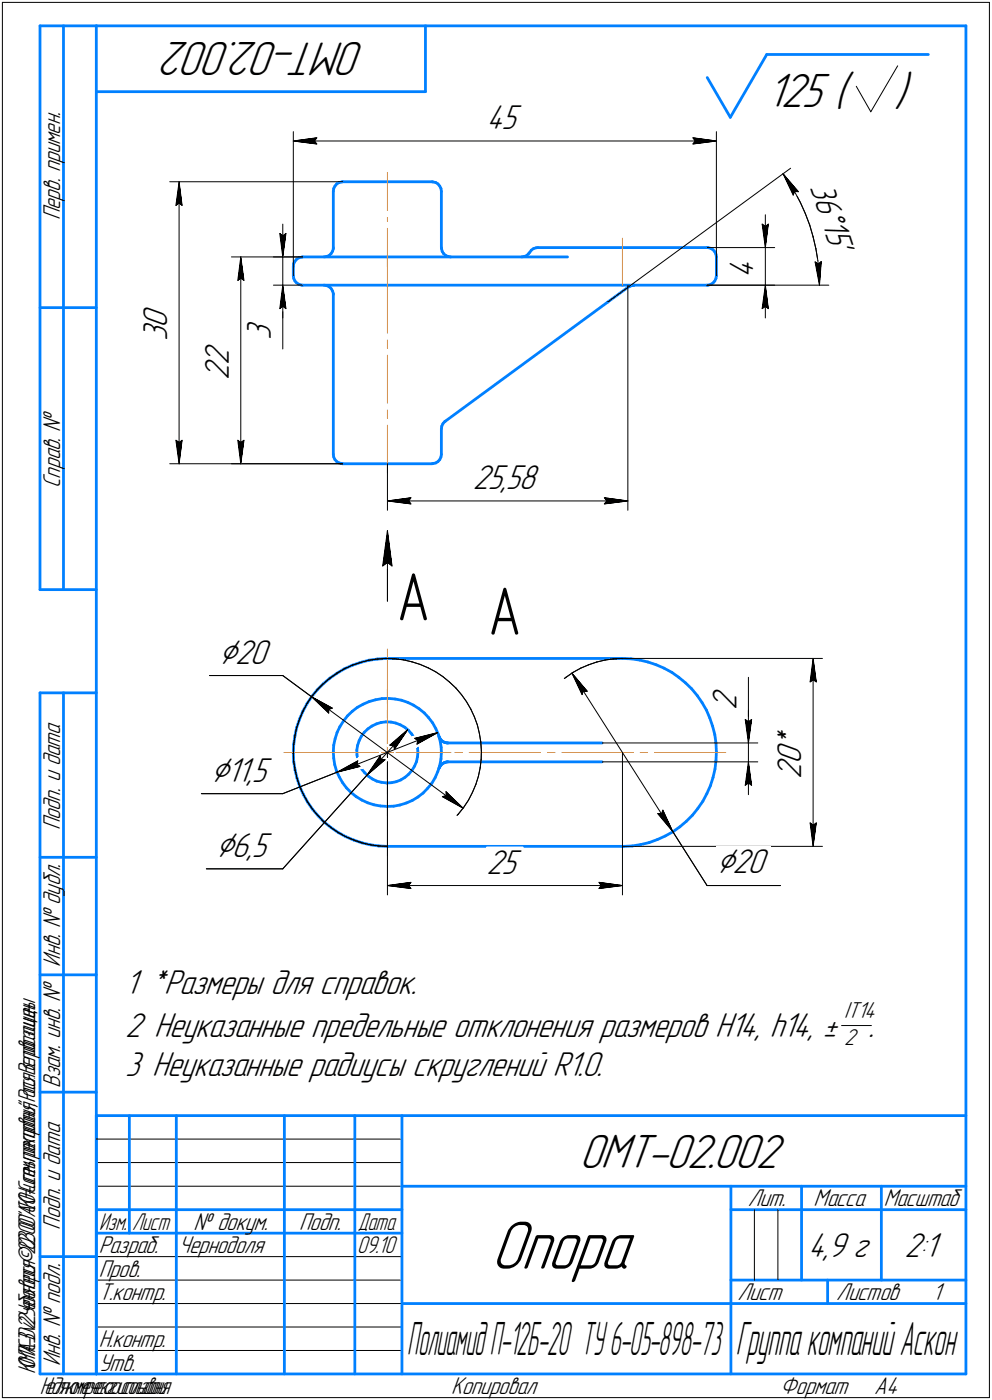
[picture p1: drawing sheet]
<svg xmlns="http://www.w3.org/2000/svg" width="211mm" height="298mm" viewBox="0 0 211 298" stroke-linecap="round" stroke-linejoin="round" font-family="sans-serif">
<defs><g id="words">
<text font-size="15.6" x="104.4" y="270.1">Опора</text>
<g font-size="14.6">
<text x="84.4" y="132.1">А</text>
<text x="103.8" y="135.1">А</text>
</g>
<g font-size="10.9">
<text x="77.7" y="9" transform="rotate(-180 77.7 9)">ОМТ-02.002</text>
<text x="163.1" y="22.8">125 (</text>
<text x="190.3" y="22.8">)</text>
<text x="123.3" y="248.5">ОМТ-02.002</text>
</g>
<g font-size="10.4">
<text x="86.7" y="288.5">ПолиамидП-12Б-20 ТУ6-05-898-73</text>
<text x="156.6" y="288.5">ГруппакомпанийАскон</text>
</g>
<g font-size="8.5">
<text x="46.6" y="141.3">Ç20</text>
<text x="44.8" y="166.4">Ç11,5</text>
<text x="45.9" y="182.4">Ç6,5</text>
<text x="152.4" y="185.9">Ç20</text>
</g>
<g font-size="7.8">
<text x="103.5" y="27.5">45</text>
<text x="172.3" y="39.9" transform="rotate(72 172.3 39.9)">36Å15'</text>
<text x="160.3" y="59.2" transform="rotate(-90 160.3 59.2)">4</text>
<text x="35.6" y="69.8" transform="rotate(-90 35.6 69.8)">0</text>
<text x="35.6" y="72.6" transform="rotate(-90 35.6 72.6)">3</text>
<text x="48.7" y="77.6" transform="rotate(-90 48.7 77.6)">2</text>
<text x="57.6" y="72.3" transform="rotate(-90 57.6 72.3)">3</text>
<text x="48.7" y="80.8" transform="rotate(-90 48.7 80.8)">2</text>
<text x="100.6" y="104.1">25,58</text>
<text x="156.7" y="151.2" transform="rotate(-90 156.7 151.2)">2</text>
<text x="170.4" y="159.5" transform="rotate(-90 170.4 159.5)">*</text>
<text x="170.4" y="165.8" transform="rotate(-90 170.4 165.8)">2</text>
<text x="170.4" y="162.7" transform="rotate(-90 170.4 162.7)">0</text>
<text x="103.5" y="186">25</text>
<text x="26.6" y="211.5">1 *Размеры для справок.</text>
<text x="26.6" y="220.8">2 Неуказанные предельные отклонения размеров H14, h14, ±</text>
<text x="184.8" y="220.8">.</text>
<text x="26.6" y="229.2">3 Неуказанные радиусы скруглений R1.0.</text>
<text x="171.9" y="267.5">4,9 г</text>
<text x="192.4" y="267.5">2:1</text>
</g>
<g font-size="5.5">
<text x="12.8" y="46.9" transform="rotate(-90 12.8 46.9)">Перв. примен.</text>
<text x="12.8" y="103.8" transform="rotate(-90 12.8 103.8)">Справ. !</text>
<text x="12.8" y="176.7" transform="rotate(-90 12.8 176.7)">Подп. и дата</text>
<text x="12.8" y="205.8" transform="rotate(-90 12.8 205.8)">Инв. ! дубл.</text>
<text x="12.8" y="231.6" transform="rotate(-90 12.8 231.6)">Взам. инв. !</text>
<text x="159.1" y="256.8">Лит.</text>
<text x="173.1" y="256.8">Масса</text>
<text x="188" y="256.8">Масштаб</text>
<text x="12.8" y="261.7" transform="rotate(-90 12.8 261.7)">Подп. и дата</text>
<text x="41.2" y="261.8">! докум.</text>
<text x="63.6" y="261.8">Подп.</text>
<text x="21" y="266.8">Разраб.</text>
<text x="38" y="266.8">Чернодоля</text>
<text x="21" y="271.8">Пров.</text>
<text x="21" y="276.8">Т.контр.</text>
<text x="156.9" y="276.8">Лист</text>
<text x="177.9" y="276.8">Листов</text>
<text x="198.4" y="276.8">1</text>
<text x="21" y="286.8">Н.контр.</text>
<text x="12.8" y="290.8" transform="rotate(-90 12.8 290.8)">Инв. ! подл.</text>
<text x="21" y="291.8">Утв.</text>
<text x="96" y="296.8">Копировал</text>
<text x="166" y="296.8">Формат</text>
<text x="186" y="296.8">A4</text>
</g>
<g font-size="5.4">
<text x="21.1" y="261.8">Изм.</text>
<text x="28.1" y="261.8">Лист</text>
<text x="76.1" y="261.8">Дата</text>
<text x="76" y="266.8">09.10</text>
<text x="7.5" y="292.5" transform="rotate(-90 7.5 292.5)">КОМПАС-3Dv22Учебнаяверсия©2023ООО&quot;АСКОН-Системыпроектирования&quot;,Россия.Всеправазащищены.</text>
<text x="8.5" y="296.7">Недлякоммерческогоиспользования</text>
</g>
<g font-size="5.2">
<text x="179.6" y="216.8">IT14</text>
<text x="179.6" y="222.5">2</text>
</g>
</g></defs>
<g fill="none" stroke="#0080ff" stroke-width=".59">
<path d="M8.5 5.5v120zM8.5 5.5h12zM13.5 5.5v120zM20.5 5.5v287zM20.5 5.5h185zM20.5 19.5h70zM90.5 5.5v14zM150.5 16.5l4.9 8.5zM163.1 11.6l-7.7 13.4zM163.1 11.6h34.4zM205.5 5.5v287zM71.2 39.6l-.2 .5z"/>
<path d="M71.6 39.2l-.4 .4zM71.6 39.2l.5-.3zM72.1 38.9l.6-.2zM72.7 38.7h.2zM72.9 38.7h19zM91.9 38.7h.2zM92.1 38.7l.6 .2zM92.7 38.9l.5 .3zM93.2 39.2l.4 .4zM93.6 39.6l.2 .5zM62.4 56.7v2zM62.4 58.7l.1 .6z"/>
<path d="M62.5 56.1l-.1 .6zM62.5 59.3l.2 .5zM62.7 55.6l-.2 .5zM62.7 59.8l.4 .4zM63.1 55.2l-.4 .4zM63.1 55.2l.5-.3zM63.6 54.9l.6-.2zM64.2 54.7h.2zM64.4 54.7h18zM68.9 54.7l.6-.1zM69.5 54.6l.5-.2zM70 54.4l.4-.4z"/>
<path d="M70.7 53.5l-.3 .5zM70.9 40.7v12zM70.9 53l-.2 .5zM70.9 52.7v.3zM71 40.1l-.1 .6zM82.4 54.7h38.3zM93.8 40.1l.1 .6zM93.9 40.7v12zM93.9 52.7v.3zM93.9 53l.2 .5zM94.1 53.5l.3 .5zM94.4 54l.4 .4z"/>
<path d="M94.8 54.4l.5 .2zM95.3 54.6l.6 .1zM111 54.7l.5-.1zM111.5 54.6l.6-.2zM112.1 54.4l.4-.4zM112.7 53.7l-.2 .3zM113 53.3l-.3 .4zM113 53.3l.5-.4zM113.5 52.9l.5-.2zM114 52.7h.4zM114.4 52.7h18zM132.4 52.7h18z"/>
<path d="M150.4 52.7h.2zM150.6 52.7l.6 .2zM151.2 52.9l.5 .3zM151.7 53.2l.4 .4zM152.1 53.6l.2 .5zM152.1 59.8l-.4 .4zM152.3 54.1l.1 .6zM152.3 59.3l-.2 .5zM152.4 54.7v4zM152.4 58.7l-.1 .6zM8.5 65.5h12zM63.1 60.2l.5 .3z"/>
<path d="M63.6 60.5l.6 .2zM64.2 60.7h.2zM64.4 60.7h18zM68.9 60.7l.6 .1zM69.5 60.8l.5 .2zM70 61l.4 .4zM70.4 61.4l.3 .5zM70.7 61.9l.2 .6zM70.9 62.7v34zM70.9 62.5v.2zM82.4 60.7h50zM129.3 64.3l4.4-3.2z"/>
<path d="M132.4 60.7h18zM133.8 61h.1M133.7 61.1l.5-.3zM133.8 61l.5-.2zM134.2 60.8l.6-.1zM134.3 60.8l.6-.1zM134.8 60.7h.1M150.4 60.7h.2zM150.6 60.7l.6-.2zM151.2 60.5l.5-.3zM70.9 96.7l.1 .6zM71 97.3l.2 .5z"/>
<path d="M71.2 97.8l.4 .5zM71.6 98.3l.5 .3zM72.1 98.6l.6 .1zM72.7 98.7h.2zM72.9 98.7h19zM91.9 98.7h.2zM92.1 98.7l.6-.1zM92.7 98.6l.5-.3zM93.6 97.8l-.4 .5zM93.8 97.3l-.2 .5zM93.9 91.3v5.4zM93.9 96.7l-.1 .6z"/>
<path d="M94 90.7l-.1 .6zM94.2 90.2l-.2 .5zM94.6 89.7l-.4 .5zM94.6 89.7h.1zM94.7 89.7l34.6-25.4zM8.5 125.5h12zM8.5 147.5v145zM8.5 147.5h12zM13.5 147.5v145zM62.5 158.5l-.1 1.8zM62.7 156.6l-.2 1.9zM63.1 154.9l-.4 1.7z"/>
<path d="M63.7 153.1l-.6 1.8zM64.4 151.4l-.7 1.7zM65.3 149.8l-.9 1.6zM66.3 148.3l-1 1.5zM67.5 146.9l-1.2 1.4zM67.5 146.9l1.3-1.4zM68.8 145.5l1.4-1.1zM70.2 144.4l1.5-1.1zM71 158.6l-.1 1.4zM71.3 157.3l-.3 1.3zM71.7 143.3l1.6-.9zM71.7 155.9l-.4 1.4z"/>
<path d="M72.3 154.7l-.6 1.2zM73.1 153.5l-.8 1.2zM73.3 142.4l1.7-.8zM73.9 152.4l-.8 1.1zM73.9 152.4l1-1zM74.9 151.4l1.1-.8zM75 141.6l1.7-.6zM75.9 159.7v1zM76 150.6l1.3-.7zM76.1 158.7l-.2 1zM76.4 157.6l-.3 1.1zM76.7 141l1.8-.5z"/>
<path d="M76.9 156.7l-.5 .9zM77.3 149.9l1.2-.5zM77.5 155.9l.8-.7zM77.5 155.9l-.6 .8zM78.3 155.2l.8-.6zM78.5 140.5l1.8-.2zM78.5 149.4l1.4-.4zM79.1 154.6l1-.5zM79.9 149l1.3-.3zM80.1 154.1l1-.3zM80.3 140.3l1.9-.1zM81.1 153.8l1-.1z"/>
<path d="M81.2 148.7h1.4zM82.1 153.7h1.1zM82.2 140.2h.2zM82.4 140.2h50zM82.6 148.7l1.4 .1zM83.2 153.7l1 .2zM84 148.8l1.4 .3zM84.2 153.9l1 .4zM85.2 154.3l.9 .5zM85.4 149.1l1.3 .4zM86.1 154.8l.8 .7zM86.7 149.5l1.3 .6z"/>
<path d="M86.9 155.5l.7 .8zM87.6 156.3l.5 .8zM88 150.1l1.2 .8zM88.1 157.1l.5 1zM88.6 158.1l.2 1zM88.8 159.1l.1 1.1zM89.2 150.9l1.1 .9zM90.3 151.8l.9 1zM91.2 152.8l.8 1.1zM92 153.9l.7 1.2zM92.7 155.1l.6 1.3zM93.3 156.4l.3 1.3z"/>
<path d="M93.4 156.8l.1 .2zM93.4 156.8l.2 .5zM93.5 157l.3 .5zM93.6 157.7l.3 1.4zM93.6 157.3l.4 .4zM93.8 157.5l.4 .4zM93.9 159.1v1.1zM94 157.7l.5 .3zM94.2 157.9l.5 .2zM94.5 158l.6 .2zM94.7 158.1l.6 .1zM95.1 158.2h.2z"/>
<path d="M95.3 158.2h32.8zM132.4 140.2l1.8 .1zM134.2 140.3l1.9 .2zM136.1 140.5l1.7 .4zM137.8 140.9l1.8 .6zM139.6 141.5l1.7 .7zM141.3 142.2l1.6 .9zM142.9 143.1l1.5 1.1zM144.4 144.2l1.4 1.2zM145.8 145.4l1.4 1.2zM147.2 146.6l1.1 1.5zM148.3 148.1l1.1 1.5z"/>
<path d="M149.4 149.6l.9 1.6zM150.3 151.2l.7 1.7zM151 152.9l.6 1.7zM151.6 154.6l.5 1.8zM152.1 156.4l.2 1.8zM152.3 158.2l.1 1.9zM62.4 160.3l.1 1.8zM62.5 162.1l.3 1.9zM62.8 164l.4 1.7zM63.2 165.7l.6 1.8zM63.8 167.5l.8 1.7zM64.6 169.2l.8 1.6z"/>
<path d="M65.4 170.8l1.1 1.5zM66.5 172.3l1.2 1.4zM67.7 173.7l1.3 1.3zM69 175l1.4 1.1zM70.4 176.1l1.5 1.1zM70.9 160l.1 1.4zM71 161.4l.2 1.4zM71.2 162.8l.4 1.3zM71.6 164.1l.6 1.3zM71.9 177.2l1.6 .9zM72.2 165.4l.7 1.2zM72.9 166.6l.8 1.1z"/>
<path d="M73.5 178.1l1.7 .7zM73.7 167.7l1 1zM74.7 168.7l1.1 .9zM75.2 178.8l1.8 .6zM75.8 169.6l1.2 .7zM75.9 160.7l.2 1.1zM76.1 161.8l.4 1zM76.5 162.8l.4 .9zM76.9 163.7l.7 .8zM77 179.4l1.7 .4zM77 170.3l1.2 .6zM77.6 164.5l.8 .7z"/>
<path d="M78.2 170.9l1.3 .4zM78.4 165.2l.8 .6zM78.7 179.8l1.9 .3zM79.2 165.8l.9 .5zM79.5 171.3l1.4 .3zM80.1 166.3l1.1 .2zM80.9 171.6l1.4 .1zM81.2 166.5l1 .2zM82.2 166.7l1.1-.1zM82.3 171.7l1.4-.1zM83.3 166.6l1-.2zM83.7 171.6l1.4-.2z"/>
<path d="M84.3 166.4l1-.4zM85.1 171.4l1.3-.5zM85.3 166l.8-.5zM86.1 165.5l.9-.7zM86.4 170.9l1.3-.5zM87.6 164l-.6 .8zM87.7 170.4l1.2-.7zM88.2 163.1l-.6 .9zM88.6 162.1l-.4 1zM88.8 161.1l-.2 1zM88.9 160.2l-.1 .9zM88.9 169.7l1.1-.9z"/>
<path d="M91 167.8l-1 1zM91.9 166.8l-.9 1zM92.6 165.5l-.7 1.3zM93.1 164.3l-.5 1.2zM93.5 163.4l-.1 .2zM93.6 162.9l-.5 1.4zM93.6 163.1l-.2 .5zM93.8 162.9l.4-.4zM93.8 162.9l-.3 .5zM93.8 161.6l-.2 1.3zM93.9 160.2l-.1 1.4zM94 162.6l-.4 .5z"/>
<path d="M94 162.6l.5-.3zM94.2 162.5l.5-.2zM94.5 162.3l.6-.1zM94.7 162.3l.6-.1zM95.1 162.2h.2zM95.3 162.2h32.8zM136.3 179.8l1.8-.4zM138.1 179.4l1.7-.7zM139.8 178.7l1.7-.7zM141.5 178l1.6-.9zM143.1 177.1l1.5-1.1zM144.6 176l1.4-1.2z"/>
<path d="M147.3 173.5l-1.3 1.3zM148.5 172.1l-1.2 1.4zM149.5 170.6l-1 1.5zM150.4 169l-.9 1.6zM151.1 167.3l-.7 1.7zM151.7 165.5l-.6 1.8zM152.1 163.7l-.4 1.8zM152.3 161.9l-.2 1.8zM152.4 160.1l-.1 1.8zM8.5 182.5h12zM80.6 180.1l1.8 .1zM82.4 180.2h50z"/>
<path d="M132.4 180.2h.3zM132.7 180.2l1.8-.1zM134.5 180.1l1.8-.3zM8.5 207.5h12zM8.5 232.5h12zM20.5 237.5h185zM20.5 237.5v55zM27.5 237.5v25zM37.5 237.5v55zM60.5 237.5v55zM75.5 237.5v55zM85.5 237.5v55z"/>
<path d="M20.5 257.5h65zM85.5 252.5h120zM155.5 252.5v40zM155.5 257.5h15zM170.5 252.5v20zM170.5 257.5h35zM187.5 252.5v20zM8.5 267.5h12zM20.5 262.5h65zM85.5 277.5h70zM155.5 277.5h50zM155.5 272.5h50z"/>
<path d="M176.1 272.5v5zM8.5 292.5h12zM20.5 292.5h185z"/>
</g>
<g fill="none" stroke="#ff8000" stroke-width=".21">
<path d="M82.4 36.7v8.1zM82.4 54.7v6zM82.4 48.6v8.1zM82.4 46.3v.8zM132.4 50.7v10zM82.4 75.6v10.2zM82.4 72.4v1.7zM82.4 60.7v10.2zM82.4 90.5v10.2zM82.4 87.3v1.7zM82.4 138.2v11.5zM82.4 146.7v13.5z"/>
<path d="M82.4 151.2v1.7zM82.4 154.4v11.5zM60.4 160.2h15.2zM68.9 160.2h13.5zM77 160.2h1.6zM80.1 160.2h15.1zM82.4 160.2h13.5zM82.4 160.2v13.5zM82.4 167.5v1.6zM82.4 170.6v11.6zM96.8 160.2h1.5zM99.8 160.2h15.2z"/>
<path d="M116.5 160.2h1.6zM119.5 160.2h15.2zM136.2 160.2h1.6zM139.3 160.2h15.1z"/>
</g>
<g fill="none" stroke="#000" stroke-width=".21">
<path d="M.5 .5v297zM.5 .5h210zM182.2 18.4l3.1 5.4zM191 14l-5.7 9.8zM210.5 .5v297zM36.1 38.7h36.8zM38.1 38.7l.6 5zM38.1 38.7l-.7 5zM38.1 38.7v60zM62.4 28v30.7zM62.4 30l5-.7zM62.4 30l5 .6z"/>
<path d="M62.4 30h90zM66.9 30l.5 .6zM67.4 29.3l-.5 .7zM147.4 30.6l5-.6zM147.4 29.3l.5 .7zM147.4 29.3l5 .7zM147.9 30l-.5 .6zM152.4 28v30.7zM166.6 37l1.1 1.6zM166.6 37l3.2 3.8zM166.6 37l2.1 4.5zM167.7 38.6l1.3 2.2z"/>
<path d="M37.4 43.7l.7-.5zM38.1 43.2l.6 .5zM49.2 54.7h15.2zM50.6 59.7l.6-.5zM51.2 54.7l.7 5zM51.2 59.2l.7 .5zM51.2 54.7l-.6 5zM51.2 54.7v44zM58.2 54.7h6.2zM59.5 49.7l.7 .5zM59.5 49.7l.7 5zM60.2 50.2l.6-.5z"/>
<path d="M60.2 47.7v7zM60.2 54.7v6zM60.8 49.7l-.6 5zM150.4 52.7h14.4zM162.1 47.7l.7 .5zM162.1 47.7l.7 5zM162.8 48.2l.6-.5zM162.8 45.7v7zM162.8 52.7v8zM163.4 47.7l-.6 5zM169 40.8l1.3 2.3zM169 40.8h.8z"/>
<path d="M169 40.8l-.3 .7zM170.3 43.1l1 2.4zM171.3 45.5l1 2.4zM172.3 47.9l.7 2.5zM173 50.4l.6 2.6zM173.4 55.8l.9 4.9zM173.4 55.8l.7 .4zM173.6 53l.4 2.5zM174 55.5l.2 2.6zM174.1 56.2l.6-.5zM174.2 58.1l.1 2.6zM174.7 55.7l-.4 5z"/>
<path d="M58.2 60.7h6.2zM59.5 65.7l.7-.5zM60.2 60.7v5zM60.2 65.7v8.6zM60.2 60.7l-.7 5zM60.2 65.2l.6 .5zM60.2 60.7l.6 5zM60.2 60.7v7zM129.3 64.3l38.9-28.5zM133.6 60.7v47.9zM150.4 60.7h14.4zM150.4 60.7h25.9z"/>
<path d="M162.1 65.7l.7-.5zM162.8 60.7l-.7 5zM162.8 65.2l.6 .5zM162.8 60.7l.6 5zM162.8 60.7v7zM36.1 98.7h36.8zM37.4 93.7l.7 5zM37.4 93.7l.7 .5zM38.1 94.2l.6-.5zM38.7 93.7l-.6 5zM49.2 98.7h23.7zM50.6 93.7l.6 5z"/>
<path d="M50.6 93.7l.6 .5zM51.2 94.2l.7-.5zM51.9 93.7l-.7 5zM82.4 98.7v9.9zM82.4 113v15zM82.4 113l1 7.5zM82.4 119.7l1 .8zM82.4 113l-1 7.5zM82.4 106.6l5-.6zM82.4 106.6l5 .7zM82.4 106.6h51.2zM86.9 106.6l.5 .7z"/>
<path d="M87.4 106l-.5 .6zM128.6 107.3l5-.7zM128.6 106l.5 .6zM128.6 106l5 .6zM129.1 106.6l-.5 .7zM81.4 120.5l1-.8zM44.6 143.8h15.6zM60.2 143.8l6.1 4.5zM62.5 158.5l-.1 1.8zM62.7 156.6l-.2 1.9zM63.1 154.9l-.4 1.7zM63.7 153.1l-.6 1.8z"/>
<path d="M64.4 151.4l-.7 1.7zM65.3 149.8l-.9 1.6zM66.3 148.3l4.4 2.4zM66.3 148.3l3.6 3.5zM66.3 148.3l32.2 23.7zM66.3 148.3l-1 1.5zM67.5 146.9l-1.2 1.4zM67.5 146.9l1.3-1.4zM68.8 145.5l1.4-1.1zM69.9 151l.8-.3zM69.9 151v.8zM70.2 144.4l1.5-1.1z"/>
<path d="M71.7 143.3l1.6-.9zM73.3 142.4l1.7-.8zM75 141.6l1.7-.6zM76.7 141l1.8-.5zM78.5 140.5l1.8-.2zM80.3 140.3l1.9-.1zM82.2 140.2l1.8 .1zM82.9 158.6l.8 .1zM82.9 158.6l3.8-3.3zM83.7 158.7l.2 .8zM84 140.3l1.8 .2zM85.8 140.5l1.8 .4z"/>
<path d="M86.7 155.3l-2.8 4.2zM86.7 155.3l-8.6 9.7zM87.6 140.9l1.8 .5zM88.2 157.2l.7 .4zM88.2 157.2l4.9-1.2zM88.7 158.4l4.4-2.4zM88.9 157.6l-.2 .8zM89.4 141.4l1.7 .8zM91.1 142.2l1.6 .8zM92.7 143l1.5 1zM94.2 144l1.4 1.2zM95.6 145.2l1.4 1.3z"/>
<path d="M97 146.5l1.2 1.4zM98.2 147.9l1 1.5zM99.2 149.4l1 1.6zM100.2 151l.7 1.6zM100.9 152.6l.7 1.7zM101.6 154.3l.4 1.8zM102 156.1l.3 1.8zM102.3 157.9l.1 1.9zM102.4 159.8v1.8zM120.1 144.4l.3-.2zM120.4 144.2l1.5-1.1zM121.7 143.3l3.2 3.9z"/>
<path d="M121.7 143.3l2.1 4.6zM121.7 143.3l21.4 33.7zM121.9 143.1l1.6-.9zM123.5 142.2l1.7-.7zM124.1 147.1l.8 .1zM124.1 147.1l-.3 .8zM125.2 141.5l1.8-.6zM127 140.9l1.7-.4zM128.1 158.2h33.1zM128.7 140.5l1.9-.2zM130.6 140.3l1.8-.1zM132.4 140.2h42.6z"/>
<path d="M158.5 153.2l.7 .5zM158.5 153.2l.7 5zM159.2 153.2v5zM159.2 144.2v9zM159.2 153.7l.7-.5zM159.2 151.2v7zM159.2 158.2v4zM159.9 153.2l-.7 5zM172.3 145.2l.7-.5zM173 140.2l.7 5zM173 144.7l.7 .5zM173 140.2l-.7 5z"/>
<path d="M173 140.2v40zM42.8 169h17.4zM60.2 169l11.5-4.6zM62.4 160.3l.1 1.8zM62.5 162.1l.3 1.9zM62.8 164l.4 1.7zM63.2 165.7l.6 1.8zM63.8 167.5l.8 1.7zM64.6 169.2l.8 1.6zM65.4 170.8l1.1 1.5zM66.5 172.3l1.2 1.4zM67.7 173.7l1.3 1.3z"/>
<path d="M69 175l1.4 1.1zM70.4 176.1l1.5 1.1zM71.7 164.4l4.4-2.4zM71.7 164.4l4.9-1.2zM71.7 164.4l21.4-8.4zM71.9 177.2l1.6 .9zM73.5 178.1l1.7 .7zM75.2 178.8l1.8 .6zM75.9 162.7l.7 .5zM76.1 162l-.2 .7zM77 179.4l1.7 .4zM78.1 165l-17.9 20z"/>
<path d="M78.1 165l3.8-3.3zM78.7 179.8l1.9 .3zM80.9 160.9l-2.8 4.1zM80.9 160.9l.2 .8zM81.1 161.7h.8zM82.4 160.2v30.3zM94.1 169.6l4.4 2.4zM94.1 169.6l.8-.2zM94.9 168.5v.9zM94.9 168.5l3.6 3.5zM97.5 173.3l-.3 .3zM98.6 171.9l-1.1 1.4z"/>
<path d="M99.7 170.3l-1.1 1.6zM100.5 168.7l-.8 1.6zM101.2 167l-.7 1.7zM101.8 165.3l-.6 1.7zM102.2 163.4l-.4 1.9zM102.4 161.6l-.2 1.8zM128.1 162.2h33.1zM132.4 160.2v30.3zM139.9 173.2l3.2 3.8zM139.9 173.2l.8 .1zM141 172.5l-.3 .8zM141 172.5l2.1 4.5z"/>
<path d="M143.1 177l7.3 11.5zM158.5 167.2l.7-.5zM159.2 162.2l-.7 5zM159.2 166.7l.7 .5zM159.2 162.2l.7 5zM159.2 162.2v7zM172.3 175.2l.7 5zM172.3 175.2l.7 .5zM173 175.7l.7-.5zM173.7 175.2l-.7 5zM43.9 185h16.3zM80.6 180.1l1.8 .1z"/>
<path d="M82.4 188.5l5-.7zM82.4 188.5l5 .6zM82.4 188.5h50zM86.9 188.5l.5 .6zM87.4 187.8l-.5 .7zM127.4 189.1l5-.6zM127.4 187.8l.5 .7zM127.4 187.8l5 .7zM127.9 188.5l-.5 .6zM132.4 180.2h42.6zM150.4 188.5h15.6zM179 218.3h6.4z"/>
<path d="M20.5 247.5h65zM20.5 252.5h65zM20.5 242.5h65zM160.5 257.5v15zM165.5 257.5v15zM20.5 267.5h65zM20.5 272.5h65zM20.5 277.5h65zM.5 297.5h210zM20.5 282.5h65zM20.5 287.5h65z"/>
</g>
<g fill="#fff" stroke="#fff" stroke-width=".21">
<path d="M84.4 120.9h7.2zM84.4 120.9h7.2zM84.4 120.9h7.2zM84.4 121h7.2zM84.4 121h7.2zM84.4 121.1h7.2zM84.4 121.1h7.2zM84.4 121.2h7.2zM84.4 121.2h7.2zM84.4 121.2h7.2zM84.4 121.3h7.2zM84.4 121.3h7.2zM84.4 121.4h7.2zM84.4 121.4h7.2zM84.4 121.5h7.2zM84.4 121.5h7.2zM84.4 121.5h7.2zM84.4 121.6h7.2zM84.4 121.6h7.2zM84.4 121.7h7.2zM84.4 121.7h7.2zM84.4 121.8h7.2zM84.4 121.8h7.2zM84.4 121.8h7.2zM84.4 121.9h7.2zM84.4 121.9h7.2zM84.4 122h7.2zM84.4 122h7.2zM84.4 122h7.2zM84.4 122.1h7.2zM84.4 122.1h7.2zM84.4 122.2h7.2zM84.4 122.2h7.2zM84.4 122.3h7.2zM84.4 122.3h7.2zM84.4 122.3h7.2zM84.4 122.4h7.2zM84.4 122.4h7.2zM84.4 122.5h7.2zM84.4 122.5h7.2zM84.4 122.6h7.2zM84.4 122.6h7.2zM84.4 122.6h7.2zM84.4 122.7h7.2zM84.4 122.7h7.2zM84.4 122.8h7.2zM84.4 122.8h7.2zM84.4 122.9h7.2zM84.4 122.9h7.2zM84.4 122.9h7.2zM84.4 123h7.2zM84.4 123h7.2zM84.4 123.1h7.2zM84.4 123.1h7.2zM84.4 123.1h7.2zM84.4 123.2h7.2zM84.4 123.2h7.2zM84.4 123.3h7.2zM84.4 123.3h7.2zM84.4 123.4h7.2zM84.4 123.4h7.2zM84.4 123.4h7.2zM84.4 123.5h7.2zM84.4 123.5h7.2zM84.4 123.6h7.2zM84.4 123.6h7.2zM84.4 123.7h7.2zM84.4 123.7h7.2zM84.4 123.7h7.2zM84.4 123.8h7.2zM84.4 123.8h7.2zM84.4 123.9h7.2zM84.4 123.9h7.2zM84.4 124h7.2zM84.4 124h7.2zM84.4 124h7.2zM84.4 124.1h7.2zM84.4 124.1h7.2zM84.4 124.2h7.2zM84.4 124.2h7.2zM84.4 124.2h7.2zM84.4 124.3h7.2zM84.4 124.3h7.2zM84.4 124.4h7.2zM84.4 124.4h7.2zM84.4 124.5h7.2zM84.4 124.5h7.2zM84.4 124.5h7.2zM84.4 124.6h7.2zM84.4 124.6h7.2zM84.4 124.7h7.2zM84.4 124.7h7.2zM84.4 124.8h7.2zM84.4 124.8h7.2zM84.4 124.8h7.2zM84.4 124.9h7.2zM84.4 124.9h7.2zM84.4 125h7.2zM84.4 125h7.2zM84.4 125.1h7.2zM84.4 125.1h7.2zM84.4 125.1h7.2zM84.4 125.2h7.2zM84.4 125.2h7.2zM84.4 125.3h7.2zM84.4 125.3h7.2zM84.4 125.3h7.2zM84.4 125.4h7.2zM84.4 125.4h7.2zM84.4 125.5h7.2zM84.4 125.5h7.2zM84.4 125.6h7.2zM84.4 125.6h7.2zM84.4 125.6h7.2zM84.4 125.7h7.2zM84.4 125.7h7.2zM84.4 125.8h7.2zM84.4 125.8h7.2zM84.4 125.9h7.2zM84.4 125.9h7.2zM84.4 125.9h7.2zM84.4 126h7.2zM84.4 126h7.2zM84.4 126.1h7.2zM84.4 126.1h7.2zM84.4 126.2h7.2zM84.4 126.2h7.2zM84.4 126.2h7.2zM84.4 126.3h7.2zM84.4 126.3h7.2zM84.4 126.4h7.2zM84.4 126.4h7.2zM84.4 126.4h7.2zM84.4 126.5h7.2zM84.4 126.5h7.2zM84.4 126.6h7.2zM84.4 126.6h7.2zM84.4 126.7h7.2zM84.4 126.7h7.2zM84.4 126.7h7.2zM84.4 126.8h7.2zM84.4 126.8h7.2zM84.4 126.9h7.2zM84.4 126.9h7.2zM84.4 127h7.2zM84.4 127h7.2zM84.4 127h7.2zM84.4 127.1h7.2zM84.4 127.1h7.2zM84.4 127.2h7.2zM84.4 127.2h7.2zM84.4 127.3h7.2zM84.4 127.3h7.2zM84.4 127.3h7.2zM84.4 127.4h7.2zM84.4 127.4h7.2zM84.4 127.5h7.2zM84.4 127.5h7.2zM84.4 127.6h7.2zM84.4 127.6h7.2zM84.4 127.6h7.2zM84.4 127.7h7.2zM84.4 127.7h7.2zM84.4 127.8h7.2zM84.4 127.8h7.2zM84.4 127.8h7.2zM84.4 127.9h7.2zM84.4 127.9h7.2zM84.4 128h7.2zM84.4 128h7.2zM84.4 128.1h7.2zM84.4 128.1h7.2zM84.4 128.1h7.2zM84.4 128.2h7.2zM84.4 128.2h7.2zM84.4 128.3h7.2zM84.4 128.3h7.2zM84.4 128.4h7.2zM84.4 128.4h7.2zM84.4 128.4h7.2zM84.4 128.5h7.2zM84.4 128.5h7.2zM84.4 128.6h7.2zM84.4 128.6h7.2zM84.4 128.7h7.2zM84.4 128.7h7.2zM84.4 128.7h7.2zM84.4 128.8h7.2zM84.4 128.8h7.2zM84.4 128.9h7.2zM84.4 128.9h7.2zM84.4 128.9h7.2zM84.4 129h7.2zM84.4 129h7.2zM84.4 129.1h7.2zM84.4 129.1h7.2zM84.4 129.2h7.2zM84.4 129.2h7.2zM84.4 129.2h7.2zM84.4 129.3h7.2zM84.4 129.3h7.2zM84.4 129.4h7.2zM84.4 129.4h7.2zM84.4 129.5h7.2zM84.4 129.5h7.2zM84.4 129.5h7.2zM84.4 129.6h7.2zM84.4 129.6h7.2zM84.4 129.7h7.2zM84.4 129.7h7.2zM84.4 129.8h7.2zM84.4 129.8h7.2zM84.4 129.8h7.2zM84.4 129.9h7.2zM84.4 129.9h7.2zM84.4 130h7.2zM84.4 130h7.2zM84.4 130h7.2zM84.4 130.1h7.2zM84.4 130.1h7.2zM84.4 130.2h7.2zM84.4 130.2h7.2zM84.4 130.3h7.2zM84.4 130.3h7.2zM84.4 130.3h7.2zM84.4 130.4h7.2zM84.4 130.4h7.2zM84.4 130.5h7.2zM84.4 130.5h7.2zM84.4 130.6h7.2zM84.4 130.6h7.2zM84.4 130.6h7.2zM84.4 130.7h7.2zM84.4 130.7h7.2zM84.4 130.8h7.2zM84.4 130.8h7.2zM84.4 130.9h7.2zM84.4 130.9h7.2zM84.4 130.9h7.2zM84.4 131h7.2zM84.4 131h7.2zM84.4 131.1h7.2zM84.4 131.1h7.2zM84.4 131.1h7.2zM84.4 131.2h7.2zM84.4 131.2h7.2zM84.4 131.3h7.2zM84.4 131.3h7.2zM84.4 131.4h7.2zM84.4 131.4h7.2zM84.4 131.4h7.2zM84.4 131.5h7.2zM84.4 131.5h7.2zM84.4 131.6h7.2zM84.4 131.6h7.2zM84.4 131.7h7.2zM84.4 131.7h7.2zM84.4 131.7h7.2zM84.4 131.8h7.2zM84.4 131.8h7.2zM84.4 131.9h7.2zM84.4 131.9h7.2zM84.4 132h7.2zM84.4 132h7.2zM84.4 132h7.2zM84.4 132.1h7.2zM84.4 132.1h7.2zM84.4 132.2h7.2zM84.4 132.2h7.2zM84.4 132.2h7.2zM84.4 132.3h7.2zM84.4 132.3h7.2zM84.4 132.4h7.2zM84.4 132.4h7.2zM84.4 132.5h7.2zM84.4 132.5h7.2zM84.4 132.5h7.2zM84.4 132.6h7.2zM84.4 132.6h7.2zM84.4 132.7h7.2zM84.4 132.7h7.2zM84.4 132.8h7.2zM84.4 132.8h7.2zM84.4 132.8h7.2zM84.4 132.9h7.2zM84.4 132.9h7.2zM84.4 133h7.2zM84.4 133h7.2zM84.4 133.1h7.2zM84.4 133.1h7.2zM84.4 133.1h7.2zM84.4 133.2h7.2zM84.4 133.2h7.2zM84.4 133.3h7.2zM84.4 133.3h7.2zM84.4 133.3h7.2zM84.4 133.4h7.2zM84.4 133.4h7.2zM84.4 133.5h7.2zM84.4 133.5h7.2zM84.4 133.6h7.2zM84.4 133.6h7.2zM84.4 133.6h7.2zM84.4 133.7h7.2zM84.4 133.7h7.2zM84.4 133.8h7.2zM84.4 133.8h7.2zM84.4 133.9h7.2zM84.4 133.9h7.2zM84.4 133.9h7.2zM84.4 134h7.2zM84.4 134h7.2zM84.4 134.1h7.2zM84.4 134.1h7.2zM84.4 134.2h7.2zM84.4 134.2h7.2zM84.4 134.2h7.2zM84.4 134.3h7.2zM84.4 134.3h7.2zM84.4 134.4h7.2zM84.4 134.4h7.2zM84.4 134.5h7.2zM84.4 134.5h7.2zM84.4 134.5h7.2zM84.4 134.6h7.2zM84.4 134.6h7.2zM84.4 134.7h7.2zM84.4 134.7h7.2zM84.4 134.7h7.2zM84.4 134.8h7.2zM84.4 134.8h7.2zM84.4 134.9h7.2zM84.4 134.9h7.2zM84.4 135h7.2zM84.4 135h7.2zM84.4 135h7.2zM84.4 135.1h7.2z"/>
<path d="M82.4 113.1h.1zM82.4 113.2h.1zM82.3 113.2h.2zM82.3 113.2h.2zM82.3 113.3h.2zM82.3 113.3h.3zM82.3 113.4h.3zM82.3 113.4h.3zM82.3 113.5h.3zM82.2 113.5h.4zM82.2 113.5h.5zM82.2 113.6h.5zM82.2 113.6h.5zM82.2 113.7h.5zM82.1 113.7h.6zM82.1 113.7h.7zM82.1 113.8h.7zM82.1 113.8h.7zM82 113.9h.8zM82 113.9h.8zM82 114h.8zM82 114h.8zM82 114h.9zM82 114.1h.9zM82 114.1h.9zM81.9 114.2h1zM81.9 114.2h1zM81.9 114.3h1.1zM81.9 114.3h1.1zM81.9 114.3h1.1zM81.8 114.4h1.2zM81.8 114.4h1.2zM81.8 114.5h1.3zM81.8 114.5h1.3zM81.8 114.6h1.3zM81.7 114.6h1.4zM81.7 114.6h1.4zM81.7 114.7h1.4zM81.7 114.7h1.4zM81.7 114.8h1.4zM81.7 114.8h1.5zM81.7 114.9h1.5zM81.7 114.9h1.5zM81.7 114.9h1.5zM81.7 115h1.5zM81.7 115h1.5zM81.7 115.1h1.5zM81.6 115.1h1.6zM81.6 115.1h1.6zM81.6 115.2h1.6zM81.6 115.2h1.6zM81.6 115.3h1.6zM81.6 115.3h1.6zM81.6 115.4h1.6zM81.6 115.4h1.6zM81.6 115.4h1.7zM81.6 115.5h1.7zM81.6 115.5h1.7zM81.6 115.6h1.7zM81.6 115.6h1.7zM81.6 115.7h1.7zM81.6 115.7h1.7zM81.6 115.7h1.7zM81.5 115.8h1.8zM81.5 115.8h1.8zM81.5 115.9h1.8zM81.5 115.9h1.8zM81.5 116h1.8zM81.5 116h1.8zM81.5 116h1.8zM81.5 116.1h1.9zM81.5 116.1h1.9zM81.5 116.2h1.9zM81.5 116.2h1.9zM81.5 116.2h1.9zM81.5 116.3h1.9zM81.5 116.3h1.9zM81.5 116.4h1.9zM81.4 116.4h2zM81.4 116.5h2zM81.4 116.5h2zM81.4 116.5h2zM81.4 116.6h2zM81.4 116.6h2zM81.4 116.7h2zM81.4 116.7h2zM81.4 116.8h2zM81.4 116.8h2zM81.4 116.8h2zM81.4 116.9h2zM81.4 116.9h2zM81.4 117h2zM81.4 117h2zM81.4 117.1h2zM81.4 117.1h2.1zM81.4 117.1h2.1zM81.4 117.2h2.1zM81.4 117.2h2.1zM81.4 117.3h2.1zM81.4 117.3h2.1zM81.4 117.3h2.1zM81.3 117.4h2.2zM81.3 117.4h2.2zM81.3 117.5h2.2zM81.3 117.5h2.2zM81.3 117.6h2.2zM81.3 117.6h2.2zM81.3 117.6h2.2zM81.3 117.7h2.2zM81.3 117.7h2.3zM81.3 117.8h2.3zM81.3 117.8h2.3zM81.3 117.9h2.3zM81.3 117.9h2.3zM81.3 117.9h2.3zM81.3 118h2.3zM81.3 118h2.3zM81.2 118.1h2.4zM81.2 118.1h2.4zM81.2 118.2h2.4zM81.2 118.2h2.4zM81.2 118.2h2.4zM81.2 118.3h2.4zM81.2 118.3h2.4zM81.2 118.4h2.4zM81.2 118.4h2.5zM81.2 118.4h2.5zM81.2 118.5h2.5zM81.2 118.5h2.5zM81.2 118.6h2.5zM81.2 118.6h2.5zM81.2 118.7h2.5zM81.2 118.7h2.5zM81.2 118.7h2.5zM81.2 118.8h2.5zM81.2 118.8h2.5zM81.2 118.9h2.5zM81.2 118.9h2.5zM81.2 119h2.5zM81.2 119h2.5zM81.1 119h2.6zM81.1 119.1h2.6zM81.1 119.1h2.6zM81.1 119.2h2.6zM81.1 119.2h2.6zM81.1 119.3h2.6zM81.1 119.3h2.6zM81.1 119.3h2.6zM81.1 119.4h2.7zM81.1 119.4h2.7zM81.1 119.5h2.7zM81.1 119.5h2.7zM81.1 119.5h2.7zM81.1 119.6h2.7zM81.1 119.6h2.7zM81.1 119.7h2.7zM81 119.7h2.8zM81 119.8h2.8zM81 119.8h2.8zM81 119.8h2.8zM81 119.9h2.8zM81 119.9h2.8zM81 120h2.8zM81 120h2.9zM81 120.1h2.9zM81 120.1h2.9zM81 120.1h2.9zM81 120.2h2.9zM81 120.2h2.9zM81 120.3h2.9zM81 120.3h2.9zM80.9 120.4h3zM80.9 120.4h3zM80.9 120.4h3zM80.9 120.5h3zM80.9 120.5h3zM80.9 120.6h3zM80.9 120.6h3zM80.9 120.6h3zM80.9 120.7h3zM80.9 120.7h3zM80.9 120.8h3zM80.9 120.8h3zM80.9 120.9h3zM80.9 120.9h3zM80.9 120.9h3z"/>
<path d="M154.6 54.2h7.2zM154.6 54.3h7.2zM154.6 54.3h7.2zM154.6 54.4h7.2zM154.6 54.4h7.2zM154.6 54.4h7.2zM154.6 54.5h7.2zM154.6 54.5h7.2zM154.6 54.6h7.2zM154.6 54.6h7.2zM154.6 54.7h7.2zM154.6 54.7h7.2zM154.6 54.7h7.2zM154.6 54.8h7.2zM154.6 54.8h7.2zM154.6 54.9h7.2zM154.6 54.9h7.2zM154.6 54.9h7.2zM154.6 55h7.2zM154.6 55h7.2zM154.6 55.1h7.2zM154.6 55.1h7.2zM154.6 55.2h7.2zM154.6 55.2h7.2zM154.6 55.2h7.2zM154.6 55.3h7.2zM154.6 55.3h7.2zM154.6 55.4h7.2zM154.6 55.4h7.2zM154.6 55.5h7.2zM154.6 55.5h7.2zM154.6 55.5h7.2zM154.6 55.6h7.2zM154.6 55.6h7.2zM154.6 55.7h7.2zM154.6 55.7h7.2zM154.6 55.8h7.2zM154.6 55.8h7.2zM154.6 55.8h7.2zM154.6 55.9h7.2zM154.6 55.9h7.2zM154.6 56h7.2zM154.6 56h7.2zM154.6 56h7.2zM154.6 56.1h7.2zM154.6 56.1h7.2zM154.6 56.2h7.2zM154.6 56.2h7.2zM154.6 56.3h7.2zM154.6 56.3h7.2zM154.6 56.3h7.2zM154.6 56.4h7.2zM154.6 56.4h7.2zM154.6 56.5h7.2zM154.6 56.5h7.2zM154.6 56.6h7.2zM154.6 56.6h7.2zM154.6 56.6h7.2zM154.6 56.7h7.2zM154.6 56.7h7.2zM154.6 56.8h7.2zM154.6 56.8h7.2zM154.6 56.9h7.2zM154.6 56.9h7.2zM154.6 56.9h7.2zM154.6 57h7.2zM154.6 57h7.2zM154.6 57.1h7.2zM154.6 57.1h7.2zM154.6 57.1h7.2zM154.6 57.2h7.2zM154.6 57.2h7.2zM154.6 57.3h7.2zM154.6 57.3h7.2zM154.6 57.4h7.2zM154.6 57.4h7.2zM154.6 57.4h7.2zM154.6 57.5h7.2zM154.6 57.5h7.2zM154.6 57.6h7.2zM154.6 57.6h7.2zM154.6 57.7h7.2zM154.6 57.7h7.2zM154.6 57.7h7.2zM154.6 57.8h7.2zM154.6 57.8h7.2zM154.6 57.9h7.2zM154.6 57.9h7.2zM154.6 58h7.2zM154.6 58h7.2zM154.6 58h7.2zM154.6 58.1h7.2zM154.6 58.1h7.2zM154.6 58.2h7.2zM154.6 58.2h7.2zM154.6 58.3h7.2zM154.6 58.3h7.2zM154.6 58.3h7.2zM154.6 58.4h7.2zM154.6 58.4h7.2zM154.6 58.5h7.2zM154.6 58.5h7.2zM154.6 58.5h7.2zM154.6 58.6h7.2zM154.6 58.6h7.2zM154.6 58.7h7.2zM154.6 58.7h7.2zM154.6 58.8h7.2zM154.6 58.8h7.2zM154.6 58.8h7.2zM154.6 58.9h7.2zM154.6 58.9h7.2zM154.6 59h7.2zM154.6 59h7.2zM154.6 59.1h7.2zM154.6 59.1h7.2zM154.6 59.1h7.2zM154.6 59.2h7.2z"/>
<path d="M161.6 47.2h2.4zM161.6 47.2h2.4zM161.6 47.3h2.4zM161.6 47.3h2.4zM161.6 47.4h2.4zM161.6 47.4h2.4zM161.6 47.5h2.4zM161.6 47.5h2.4zM161.6 47.5h2.4zM161.7 47.6h2.3zM161.7 47.6h2.3zM161.7 47.7h2.3zM161.7 47.7h2.3zM161.7 47.8h2.3zM161.7 47.8h2.3zM161.7 47.8h2.3zM161.7 47.9h2.3zM161.7 47.9h2.3zM161.7 48h2.3zM161.7 48h2.3zM161.7 48h2.3zM161.7 48.1h2.3zM161.7 48.1h2.2zM161.7 48.2h2.2zM161.7 48.2h2.2zM161.8 48.3h2.1zM161.8 48.3h2.1zM161.8 48.3h2.1zM161.8 48.4h2.1zM161.8 48.4h2.1zM161.8 48.5h2.1zM161.8 48.5h2.1zM161.8 48.6h2.1zM161.8 48.6h2.1zM161.8 48.6h2.1zM161.8 48.7h2.1zM161.8 48.7h2.1zM161.8 48.8h2zM161.8 48.8h2zM161.8 48.9h2zM161.8 48.9h2zM161.8 48.9h2zM161.8 49h2zM161.8 49h2zM161.8 49.1h2zM161.8 49.1h2zM161.8 49.1h2zM161.8 49.2h2zM161.8 49.2h2zM161.9 49.3h1.9zM161.9 49.3h1.9zM161.9 49.4h1.9zM161.9 49.4h1.8zM161.9 49.4h1.8zM161.9 49.5h1.8zM161.9 49.5h1.8zM161.9 49.6h1.8zM161.9 49.6h1.8zM161.9 49.7h1.8zM161.9 49.7h1.8zM161.9 49.7h1.8zM161.9 49.8h1.8zM161.9 49.8h1.8zM161.9 49.9h1.8zM161.9 49.9h1.8zM162 50h1.7zM162 50h1.7zM162 50h1.7zM162 50.1h1.7zM162 50.1h1.7zM162 50.2h1.7zM162 50.2h1.7zM162 50.2h1.7zM162 50.3h1.7zM162 50.3h1.6zM162 50.4h1.6zM162 50.4h1.6zM162 50.5h1.6zM162 50.5h1.6zM162 50.5h1.6zM162 50.6h1.6zM162.1 50.6h1.5zM162.1 50.7h1.5zM162.1 50.7h1.5zM162.1 50.8h1.5zM162.1 50.8h1.5zM162.1 50.8h1.5zM162.1 50.9h1.5zM162.1 50.9h1.4zM162.1 51h1.4zM162.1 51h1.4zM162.1 51.1h1.4zM162.1 51.1h1.4zM162.2 51.1h1.2zM162.2 51.2h1.2zM162.2 51.2h1.2zM162.2 51.3h1.2zM162.2 51.3h1.2zM162.3 51.4h1.1zM162.3 51.4h1.1zM162.3 51.4h1.1zM162.3 51.5h1zM162.3 51.5h1zM162.3 51.6h1zM162.3 51.6h1zM162.4 51.6h.9zM162.4 51.7h.8zM162.4 51.7h.8zM162.4 51.8h.8zM162.4 51.8h.8zM162.5 51.9h.7zM162.5 51.9h.7zM162.5 51.9h.7zM162.5 52h.6zM162.6 52h.5zM162.6 52.1h.5zM162.6 52.1h.5zM162.6 52.2h.5zM162.6 52.2h.4zM162.6 52.2h.4zM162.6 52.3h.4zM162.7 52.3h.3zM162.7 52.4h.3zM162.7 52.4h.2zM162.7 52.5h.2zM162.7 52.5h.2zM162.8 52.5h.1zM162.8 52.6h.1z"/>
<path d="M162.8 60.8h.1zM162.8 60.9h.1zM162.7 60.9h.2zM162.7 61h.2zM162.7 61h.2zM162.7 61h.3zM162.7 61.1h.3zM162.6 61.1h.4zM162.6 61.2h.4zM162.6 61.2h.4zM162.6 61.3h.5zM162.6 61.3h.5zM162.6 61.3h.5zM162.6 61.4h.5zM162.5 61.4h.6zM162.5 61.5h.7zM162.5 61.5h.7zM162.5 61.6h.7zM162.4 61.6h.8zM162.4 61.6h.8zM162.4 61.7h.8zM162.4 61.7h.8zM162.4 61.8h.9zM162.3 61.8h1zM162.3 61.8h1zM162.3 61.9h1zM162.3 61.9h1zM162.3 62h1.1zM162.3 62h1.1zM162.3 62.1h1.1zM162.2 62.1h1.2zM162.2 62.1h1.2zM162.2 62.2h1.2zM162.2 62.2h1.2zM162.2 62.3h1.2zM162.1 62.3h1.4zM162.1 62.4h1.4zM162.1 62.4h1.4zM162.1 62.4h1.4zM162.1 62.5h1.4zM162.1 62.5h1.5zM162.1 62.6h1.5zM162.1 62.6h1.5zM162.1 62.7h1.5zM162.1 62.7h1.5zM162.1 62.7h1.5zM162.1 62.8h1.5zM162 62.8h1.6zM162 62.9h1.6zM162 62.9h1.6zM162 62.9h1.6zM162 63h1.6zM162 63h1.6zM162 63.1h1.6zM162 63.1h1.7zM162 63.2h1.7zM162 63.2h1.7zM162 63.2h1.7zM162 63.3h1.7zM162 63.3h1.7zM162 63.4h1.7zM162 63.4h1.7zM162 63.5h1.7zM161.9 63.5h1.8zM161.9 63.5h1.8zM161.9 63.6h1.8zM161.9 63.6h1.8zM161.9 63.7h1.8zM161.9 63.7h1.8zM161.9 63.8h1.8zM161.9 63.8h1.8zM161.9 63.8h1.8zM161.9 63.9h1.8zM161.9 63.9h1.8zM161.9 64h1.8zM161.9 64h1.8zM161.9 64.1h1.9zM161.9 64.1h1.9zM161.9 64.1h1.9zM161.8 64.2h2zM161.8 64.2h2zM161.8 64.3h2zM161.8 64.3h2zM161.8 64.3h2zM161.8 64.4h2zM161.8 64.4h2zM161.8 64.5h2zM161.8 64.5h2zM161.8 64.6h2zM161.8 64.6h2zM161.8 64.6h2zM161.8 64.7h2.1zM161.8 64.7h2.1zM161.8 64.8h2.1zM161.8 64.8h2.1zM161.8 64.9h2.1zM161.8 64.9h2.1zM161.8 64.9h2.1zM161.8 65h2.1zM161.8 65h2.1zM161.8 65.1h2.1zM161.8 65.1h2.1zM161.8 65.2h2.1zM161.7 65.2h2.2zM161.7 65.2h2.2zM161.7 65.3h2.2zM161.7 65.3h2.3zM161.7 65.4h2.3zM161.7 65.4h2.3zM161.7 65.4h2.3zM161.7 65.5h2.3zM161.7 65.5h2.3zM161.7 65.6h2.3zM161.7 65.6h2.3zM161.7 65.7h2.3zM161.7 65.7h2.3zM161.7 65.7h2.3zM161.7 65.8h2.3zM161.7 65.8h2.3zM161.6 65.9h2.4zM161.6 65.9h2.4zM161.6 66h2.4zM161.6 66h2.4zM161.6 66h2.4zM161.6 66.1h2.4zM161.6 66.1h2.4zM161.6 66.2h2.4z"/>
<path d="M52 67.7h7.2zM52 67.7h7.2zM52 67.8h7.2zM52 67.8h7.2zM52 67.9h7.2zM52 67.9h7.2zM52 67.9h7.2zM52 68h7.2zM52 68h7.2zM52 68.1h7.2zM52 68.1h7.2zM52 68.2h7.2zM52 68.2h7.2zM52 68.2h7.2zM52 68.3h7.2zM52 68.3h7.2zM52 68.4h7.2zM52 68.4h7.2zM52 68.5h7.2zM52 68.5h7.2zM52 68.5h7.2zM52 68.6h7.2zM52 68.6h7.2zM52 68.7h7.2zM52 68.7h7.2zM52 68.7h7.2zM52 68.8h7.2zM52 68.8h7.2zM52 68.9h7.2zM52 68.9h7.2zM52 69h7.2zM52 69h7.2zM52 69h7.2zM52 69.1h7.2zM52 69.1h7.2zM52 69.2h7.2zM52 69.2h7.2zM52 69.3h7.2zM52 69.3h7.2zM52 69.3h7.2zM52 69.4h7.2zM52 69.4h7.2zM52 69.5h7.2zM52 69.5h7.2zM52 69.6h7.2zM52 69.6h7.2zM52 69.6h7.2zM52 69.7h7.2zM52 69.7h7.2zM52 69.8h7.2zM52 69.8h7.2zM52 69.8h7.2zM52 69.9h7.2zM52 69.9h7.2zM52 70h7.2zM52 70h7.2zM52 70.1h7.2zM52 70.1h7.2zM52 70.1h7.2zM52 70.2h7.2zM52 70.2h7.2zM52 70.3h7.2zM52 70.3h7.2zM52 70.4h7.2zM52 70.4h7.2zM52 70.4h7.2zM52 70.5h7.2zM52 70.5h7.2zM52 70.6h7.2zM52 70.6h7.2zM52 70.7h7.2zM52 70.7h7.2zM52 70.7h7.2zM52 70.8h7.2zM52 70.8h7.2zM52 70.9h7.2zM52 70.9h7.2zM52 71h7.2zM52 71h7.2zM52 71h7.2zM52 71.1h7.2zM52 71.1h7.2zM52 71.2h7.2zM52 71.2h7.2zM52 71.2h7.2zM52 71.3h7.2zM52 71.3h7.2zM52 71.4h7.2zM52 71.4h7.2zM52 71.5h7.2zM52 71.5h7.2zM52 71.5h7.2zM52 71.6h7.2zM52 71.6h7.2zM52 71.7h7.2zM52 71.7h7.2zM52 71.8h7.2zM52 71.8h7.2zM52 71.8h7.2zM52 71.9h7.2zM52 71.9h7.2zM52 72h7.2zM52 72h7.2zM52 72.1h7.2zM52 72.1h7.2zM52 72.1h7.2zM52 72.2h7.2zM52 72.2h7.2zM52 72.3h7.2z"/>
<path d="M58.9 49.2h2.5zM59 49.2h2.4zM59 49.3h2.4zM59 49.3h2.4zM59 49.4h2.4zM59 49.4h2.4zM59 49.4h2.4zM59 49.5h2.4zM59 49.5h2.3zM59 49.6h2.3zM59 49.6h2.3zM59 49.7h2.3zM59 49.7h2.3zM59 49.7h2.3zM59 49.8h2.3zM59.1 49.8h2.2zM59.1 49.9h2.2zM59.1 49.9h2.2zM59.1 50h2.2zM59.1 50h2.2zM59.1 50h2.2zM59.1 50.1h2.2zM59.1 50.1h2.2zM59.1 50.2h2.2zM59.1 50.2h2.2zM59.1 50.2h2.2zM59.1 50.3h2.2zM59.1 50.3h2.2zM59.1 50.4h2.2zM59.1 50.4h2.2zM59.1 50.5h2.2zM59.1 50.5h2.2zM59.1 50.5h2.1zM59.1 50.6h2.1zM59.1 50.6h2.1zM59.1 50.7h2.1zM59.1 50.7h2.1zM59.2 50.8h2zM59.2 50.8h2zM59.2 50.8h2zM59.2 50.9h2zM59.2 50.9h2zM59.2 51h2zM59.2 51h2zM59.2 51.1h2zM59.2 51.1h2zM59.2 51.1h2zM59.2 51.2h2zM59.2 51.2h1.9zM59.2 51.3h1.9zM59.2 51.3h1.9zM59.2 51.4h1.9zM59.3 51.4h1.8zM59.3 51.4h1.8zM59.3 51.5h1.8zM59.3 51.5h1.8zM59.3 51.6h1.8zM59.3 51.6h1.8zM59.3 51.6h1.8zM59.3 51.7h1.8zM59.3 51.7h1.8zM59.3 51.8h1.8zM59.3 51.8h1.8zM59.3 51.9h1.8zM59.3 51.9h1.7zM59.3 51.9h1.7zM59.3 52h1.7zM59.4 52h1.6zM59.4 52.1h1.6zM59.4 52.1h1.6zM59.4 52.2h1.6zM59.4 52.2h1.6zM59.4 52.2h1.6zM59.4 52.3h1.6zM59.4 52.3h1.6zM59.4 52.4h1.6zM59.4 52.4h1.6zM59.4 52.5h1.6zM59.4 52.5h1.6zM59.4 52.5h1.6zM59.4 52.6h1.6zM59.4 52.6h1.6zM59.4 52.7h1.6zM59.4 52.7h1.6zM59.4 52.7h1.6zM59.4 52.8h1.6zM59.4 52.8h1.6zM59.4 52.9h1.6zM59.4 52.9h1.5zM59.5 53h1.4zM59.5 53h1.4zM59.5 53h1.4zM59.5 53.1h1.4zM59.6 53.1h1.2zM59.6 53.2h1.2zM59.6 53.2h1.2zM59.6 53.3h1.2zM59.6 53.3h1.2zM59.6 53.3h1.1zM59.6 53.4h1.1zM59.6 53.4h1.1zM59.7 53.5h1zM59.7 53.5h1zM59.7 53.6h1zM59.7 53.6h1zM59.7 53.6h.9zM59.8 53.7h.8zM59.8 53.7h.8zM59.8 53.8h.8zM59.8 53.8h.7zM59.8 53.8h.7zM59.9 53.9h.6zM59.9 53.9h.6zM59.9 54h.6zM59.9 54h.6zM59.9 54.1h.6zM59.9 54.1h.5zM59.9 54.1h.5zM60 54.2h.4zM60 54.2h.4zM60 54.3h.4zM60 54.3h.3zM60 54.4h.3zM60.1 54.4h.2zM60.1 54.4h.2zM60.1 54.5h.2zM60.1 54.5h.1zM60.1 54.6h.1z"/>
<path d="M60.1 60.8h.1zM60.1 60.9h.1zM60.1 60.9h.2zM60.1 61h.2zM60.1 61h.2zM60 61h.3zM60 61.1h.3zM60 61.1h.4zM60 61.2h.4zM60 61.2h.4zM59.9 61.3h.5zM59.9 61.3h.5zM59.9 61.3h.6zM59.9 61.4h.6zM59.9 61.4h.6zM59.9 61.5h.6zM59.9 61.5h.6zM59.8 61.6h.7zM59.8 61.6h.7zM59.8 61.6h.8zM59.8 61.7h.8zM59.8 61.7h.8zM59.7 61.8h.9zM59.7 61.8h1zM59.7 61.8h1zM59.7 61.9h1zM59.7 61.9h1zM59.6 62h1.1zM59.6 62h1.1zM59.6 62.1h1.1zM59.6 62.1h1.2zM59.6 62.1h1.2zM59.6 62.2h1.2zM59.6 62.2h1.2zM59.6 62.3h1.2zM59.5 62.3h1.4zM59.5 62.4h1.4zM59.5 62.4h1.4zM59.5 62.4h1.4zM59.4 62.5h1.5zM59.4 62.5h1.6zM59.4 62.6h1.6zM59.4 62.6h1.6zM59.4 62.7h1.6zM59.4 62.7h1.6zM59.4 62.7h1.6zM59.4 62.8h1.6zM59.4 62.8h1.6zM59.4 62.9h1.6zM59.4 62.9h1.6zM59.4 62.9h1.6zM59.4 63h1.6zM59.4 63h1.6zM59.4 63.1h1.6zM59.4 63.1h1.6zM59.4 63.2h1.6zM59.4 63.2h1.6zM59.4 63.2h1.6zM59.4 63.3h1.6zM59.4 63.3h1.6zM59.4 63.4h1.6zM59.3 63.4h1.7zM59.3 63.5h1.7zM59.3 63.5h1.7zM59.3 63.5h1.8zM59.3 63.6h1.8zM59.3 63.6h1.8zM59.3 63.7h1.8zM59.3 63.7h1.8zM59.3 63.8h1.8zM59.3 63.8h1.8zM59.3 63.8h1.8zM59.3 63.9h1.8zM59.3 63.9h1.8zM59.3 64h1.8zM59.3 64h1.8zM59.2 64.1h1.9zM59.2 64.1h1.9zM59.2 64.1h1.9zM59.2 64.2h1.9zM59.2 64.2h2zM59.2 64.3h2zM59.2 64.3h2zM59.2 64.3h2zM59.2 64.4h2zM59.2 64.4h2zM59.2 64.5h2zM59.2 64.5h2zM59.2 64.6h2zM59.2 64.6h2zM59.2 64.6h2zM59.1 64.7h2.1zM59.1 64.7h2.1zM59.1 64.8h2.1zM59.1 64.8h2.1zM59.1 64.9h2.1zM59.1 64.9h2.2zM59.1 64.9h2.2zM59.1 65h2.2zM59.1 65h2.2zM59.1 65.1h2.2zM59.1 65.1h2.2zM59.1 65.2h2.2zM59.1 65.2h2.2zM59.1 65.2h2.2zM59.1 65.3h2.2zM59.1 65.3h2.2zM59.1 65.4h2.2zM59.1 65.4h2.2zM59.1 65.4h2.2zM59.1 65.5h2.2zM59.1 65.5h2.2zM59.1 65.6h2.2zM59 65.6h2.3zM59 65.7h2.3zM59 65.7h2.3zM59 65.7h2.3zM59 65.8h2.3zM59 65.8h2.3zM59 65.9h2.3zM59 65.9h2.4zM59 66h2.4zM59 66h2.4zM59 66h2.4zM59 66.1h2.4zM59 66.1h2.4zM59 66.2h2.4z"/>
<path d="M43.1 72.6h7.1zM43.1 72.7h7.1zM43.1 72.7h7.1zM43.1 72.8h7.1zM43.1 72.8h7.1zM43.1 72.9h7.1zM43.1 72.9h7.1zM43.1 72.9h7.1zM43.1 73h7.1zM43.1 73h7.1zM43.1 73.1h7.1zM43.1 73.1h7.1zM43.1 73.2h7.1zM43.1 73.2h7.1zM43.1 73.2h7.1zM43.1 73.3h7.1zM43.1 73.3h7.1zM43.1 73.4h7.1zM43.1 73.4h7.1zM43.1 73.4h7.1zM43.1 73.5h7.1zM43.1 73.5h7.1zM43.1 73.6h7.1zM43.1 73.6h7.1zM43.1 73.7h7.1zM43.1 73.7h7.1zM43.1 73.7h7.1zM43.1 73.8h7.1zM43.1 73.8h7.1zM43.1 73.9h7.1zM43.1 73.9h7.1zM43.1 74h7.1zM43.1 74h7.1zM43.1 74h7.1zM43.1 74.1h7.1zM43.1 74.1h7.1zM43.1 74.2h7.1zM43.1 74.2h7.1zM43.1 74.3h7.1zM43.1 74.3h7.1zM43.1 74.3h7.1zM43.1 74.4h7.1zM43.1 74.4h7.1zM43.1 74.5h7.1zM43.1 74.5h7.1zM43.1 74.5h7.1zM43.1 74.6h7.1zM43.1 74.6h7.1zM43.1 74.7h7.1zM43.1 74.7h7.1zM43.1 74.8h7.1zM43.1 74.8h7.1zM43.1 74.8h7.1zM43.1 74.9h7.1zM43.1 74.9h7.1zM43.1 75h7.1zM43.1 75h7.1zM43.1 75.1h7.1zM43.1 75.1h7.1zM43.1 75.1h7.1zM43.1 75.2h7.1zM43.1 75.2h7.1zM43.1 75.3h7.1zM43.1 75.3h7.1zM43.1 75.4h7.1zM43.1 75.4h7.1zM43.1 75.4h7.1zM43.1 75.5h7.1zM43.1 75.5h7.1zM43.1 75.6h7.1zM43.1 75.6h7.1zM43.1 75.6h7.1zM43.1 75.7h7.1zM43.1 75.7h7.1zM43.1 75.8h7.1zM43.1 75.8h7.1zM43.1 75.9h7.1zM43.1 75.9h7.1zM43.1 75.9h7.1zM43.1 76h7.1zM43.1 76h7.1zM43.1 76.1h7.1zM43.1 76.1h7.1zM43.1 76.2h7.1zM43.1 76.2h7.1zM43.1 76.2h7.1zM43.1 76.3h7.1zM43.1 76.3h7.1zM43.1 76.4h7.1zM43.1 76.4h7.1zM43.1 76.5h7.1zM43.1 76.5h7.1zM43.1 76.5h7.1zM43.1 76.6h7.1zM43.1 76.6h7.1zM43.1 76.7h7.1zM43.1 76.7h7.1zM43.1 76.8h7.1zM43.1 76.8h7.1zM43.1 76.8h7.1zM43.1 76.9h7.1zM43.1 76.9h7.1zM43.1 77h7.1zM43.1 77h7.1zM43.1 77h7.1zM43.1 77.1h7.1zM43.1 77.1h7.1zM43.1 77.2h7.1zM43.1 77.2h7.1zM43.1 77.3h7.1zM43.1 77.3h7.1zM43.1 77.3h7.1zM43.1 77.4h7.1zM43.1 77.4h7.1zM43.1 77.5h7.1zM43.1 77.5h7.1zM43.1 77.6h7.1zM43.1 77.6h7.1zM43.1 77.6h7.1zM43.1 77.7h7.1zM43.1 77.7h7.1zM43.1 77.8h7.1zM43.1 77.8h7.1zM43.1 77.9h7.1zM43.1 77.9h7.1zM43.1 77.9h7.1zM43.1 78h7.1zM43.1 78h7.1zM43.1 78.1h7.1zM43.1 78.1h7.1zM43.1 78.1h7.1zM43.1 78.2h7.1zM43.1 78.2h7.1zM43.1 78.3h7.1zM43.1 78.3h7.1zM43.1 78.4h7.1zM43.1 78.4h7.1zM43.1 78.4h7.1zM43.1 78.5h7.1zM43.1 78.5h7.1zM43.1 78.6h7.1zM43.1 78.6h7.1zM43.1 78.7h7.1zM43.1 78.7h7.1zM43.1 78.7h7.1zM43.1 78.8h7.1zM43.1 78.8h7.1zM43.1 78.9h7.1zM43.1 78.9h7.1zM43.1 79h7.1zM43.1 79h7.1zM43.1 79h7.1zM43.1 79.1h7.1zM43.1 79.1h7.1zM43.1 79.2h7.1zM43.1 79.2h7.1zM43.1 79.2h7.1zM43.1 79.3h7.1zM43.1 79.3h7.1zM43.1 79.4h7.1zM43.1 79.4h7.1zM43.1 79.5h7.1zM43.1 79.5h7.1zM43.1 79.5h7.1zM43.1 79.6h7.1zM43.1 79.6h7.1zM43.1 79.7h7.1zM43.1 79.7h7.1zM43.1 79.8h7.1zM43.1 79.8h7.1zM43.1 79.8h7.1zM43.1 79.9h7.1zM43.1 79.9h7.1zM43.1 80h7.1zM43.1 80h7.1zM43.1 80.1h7.1zM43.1 80.1h7.1zM43.1 80.1h7.1zM43.1 80.2h7.1zM43.1 80.2h7.1zM43.1 80.3h7.1zM43.1 80.3h7.1zM43.1 80.3h7.1zM43.1 80.4h7.1zM43.1 80.4h7.1zM43.1 80.5h7.1zM43.1 80.5h7.1zM43.1 80.6h7.1zM43.1 80.6h7.1zM43.1 80.6h7.1zM43.1 80.7h7.1zM43.1 80.7h7.1zM43.1 80.8h7.1z"/>
<path d="M51.2 54.8h.1zM51.2 54.9h.1zM51.2 54.9h.2zM51.1 54.9h.3zM51.1 55h.3zM51.1 55h.3zM51.1 55.1h.3zM51.1 55.1h.3zM51.1 55.2h.3zM51.1 55.2h.4zM51 55.2h.5zM51 55.3h.5zM51 55.3h.5zM51 55.4h.5zM51 55.4h.6zM50.9 55.5h.7zM50.9 55.5h.7zM50.9 55.5h.7zM50.9 55.6h.7zM50.9 55.6h.7zM50.8 55.7h.8zM50.8 55.7h.9zM50.8 55.8h.9zM50.8 55.8h.9zM50.8 55.8h.9zM50.8 55.9h.9zM50.8 55.9h1zM50.8 56h1zM50.7 56h1.1zM50.7 56h1.1zM50.7 56.1h1.1zM50.7 56.1h1.2zM50.7 56.2h1.2zM50.6 56.2h1.3zM50.6 56.3h1.3zM50.6 56.3h1.3zM50.6 56.3h1.3zM50.6 56.4h1.3zM50.5 56.4h1.5zM50.5 56.5h1.5zM50.5 56.5h1.5zM50.5 56.6h1.5zM50.5 56.6h1.5zM50.5 56.6h1.5zM50.5 56.7h1.5zM50.5 56.7h1.5zM50.5 56.8h1.5zM50.5 56.8h1.5zM50.5 56.9h1.6zM50.5 56.9h1.6zM50.5 56.9h1.6zM50.5 57h1.6zM50.5 57h1.6zM50.5 57.1h1.6zM50.5 57.1h1.6zM50.4 57.1h1.7zM50.4 57.2h1.7zM50.4 57.2h1.7zM50.4 57.3h1.7zM50.4 57.3h1.7zM50.4 57.4h1.7zM50.4 57.4h1.7zM50.4 57.4h1.7zM50.4 57.5h1.7zM50.4 57.5h1.8zM50.4 57.6h1.8zM50.4 57.6h1.8zM50.4 57.7h1.8zM50.4 57.7h1.8zM50.3 57.7h1.9zM50.3 57.8h1.9zM50.3 57.8h1.9zM50.3 57.9h1.9zM50.3 57.9h1.9zM50.3 58h1.9zM50.3 58h1.9zM50.3 58h1.9zM50.3 58.1h1.9zM50.3 58.1h1.9zM50.3 58.2h1.9zM50.3 58.2h1.9zM50.3 58.3h1.9zM50.3 58.3h1.9zM50.3 58.3h1.9zM50.2 58.4h2zM50.2 58.4h2zM50.2 58.5h2zM50.2 58.5h2zM50.2 58.5h2.1zM50.2 58.6h2.1zM50.2 58.6h2.1zM50.2 58.7h2.1zM50.2 58.7h2.1zM50.2 58.8h2.1zM50.2 58.8h2.1zM50.2 58.8h2.1zM50.2 58.9h2.1zM50.2 58.9h2.1zM50.2 59h2.1zM50.2 59h2.1zM50.2 59.1h2.1zM50.2 59.1h2.1zM50.2 59.1h2.1zM50.2 59.2h2.1zM50.2 59.2h2.2zM50.2 59.3h2.2zM50.1 59.3h2.3zM50.1 59.4h2.3zM50.1 59.4h2.3zM50.1 59.4h2.3zM50.1 59.5h2.3zM50.1 59.5h2.3zM50.1 59.6h2.3zM50.1 59.6h2.3zM50.1 59.6h2.3zM50.1 59.7h2.3zM50.1 59.7h2.3zM50.1 59.8h2.3zM50.1 59.8h2.3zM50.1 59.9h2.3zM50 59.9h2.5zM50 59.9h2.5zM50 60h2.5zM50 60h2.5zM50 60.1h2.5zM50 60.1h2.5zM50 60.2h2.5z"/>
<path d="M50 93.2h2.5zM50 93.3h2.5zM50 93.3h2.5zM50 93.3h2.5zM50 93.4h2.5zM50 93.4h2.5zM50 93.5h2.5zM50 93.5h2.5zM50.1 93.6h2.3zM50.1 93.6h2.3zM50.1 93.6h2.3zM50.1 93.7h2.3zM50.1 93.7h2.3zM50.1 93.8h2.3zM50.1 93.8h2.3zM50.1 93.9h2.3zM50.1 93.9h2.3zM50.1 93.9h2.3zM50.1 94h2.3zM50.1 94h2.3zM50.1 94.1h2.3zM50.1 94.1h2.3zM50.1 94.1h2.3zM50.2 94.2h2.2zM50.2 94.2h2.1zM50.2 94.3h2.1zM50.2 94.3h2.1zM50.2 94.4h2.1zM50.2 94.4h2.1zM50.2 94.4h2.1zM50.2 94.5h2.1zM50.2 94.5h2.1zM50.2 94.6h2.1zM50.2 94.6h2.1zM50.2 94.7h2.1zM50.2 94.7h2.1zM50.2 94.7h2.1zM50.2 94.8h2.1zM50.2 94.8h2.1zM50.2 94.9h2.1zM50.2 94.9h2zM50.2 95h2zM50.2 95h2zM50.2 95h2zM50.2 95.1h2zM50.3 95.1h1.9zM50.3 95.2h1.9zM50.3 95.2h1.9zM50.3 95.2h1.9zM50.3 95.3h1.9zM50.3 95.3h1.9zM50.3 95.4h1.9zM50.3 95.4h1.9zM50.3 95.5h1.9zM50.3 95.5h1.9zM50.3 95.5h1.9zM50.3 95.6h1.9zM50.3 95.6h1.9zM50.3 95.7h1.9zM50.4 95.7h1.8zM50.4 95.8h1.8zM50.4 95.8h1.8zM50.4 95.8h1.8zM50.4 95.9h1.8zM50.4 95.9h1.7zM50.4 96h1.7zM50.4 96h1.7zM50.4 96.1h1.7zM50.4 96.1h1.7zM50.4 96.1h1.7zM50.4 96.2h1.7zM50.4 96.2h1.7zM50.4 96.3h1.7zM50.4 96.3h1.7zM50.5 96.4h1.6zM50.5 96.4h1.6zM50.5 96.4h1.6zM50.5 96.5h1.6zM50.5 96.5h1.6zM50.5 96.6h1.6zM50.5 96.6h1.5zM50.5 96.6h1.5zM50.5 96.7h1.5zM50.5 96.7h1.5zM50.5 96.8h1.5zM50.5 96.8h1.5zM50.5 96.9h1.5zM50.5 96.9h1.5zM50.5 96.9h1.5zM50.5 97h1.5zM50.5 97h1.5zM50.6 97.1h1.3zM50.6 97.1h1.3zM50.6 97.2h1.3zM50.6 97.2h1.3zM50.6 97.2h1.3zM50.7 97.3h1.2zM50.7 97.3h1.2zM50.7 97.4h1.1zM50.7 97.4h1.1zM50.7 97.5h1.1zM50.8 97.5h1zM50.8 97.5h.9zM50.8 97.6h.9zM50.8 97.6h.9zM50.8 97.7h.9zM50.8 97.7h.9zM50.8 97.7h.8zM50.9 97.8h.7zM50.9 97.8h.7zM50.9 97.9h.7zM50.9 97.9h.7zM50.9 98h.7zM51 98h.6zM51 98h.5zM51 98.1h.5zM51 98.1h.5zM51 98.2h.5zM51.1 98.2h.4zM51.1 98.3h.3zM51.1 98.3h.3zM51.1 98.3h.3zM51.1 98.4h.3zM51.1 98.4h.3zM51.1 98.5h.3zM51.1 98.5h.3zM51.2 98.6h.1zM51.2 98.6h.1z"/>
<path d="M30 64.8h7.1zM30 64.9h7.1zM30 64.9h7.1zM30 64.9h7.1zM30 65h7.1zM30 65h7.1zM30 65.1h7.1zM30 65.1h7.1zM30 65.2h7.1zM30 65.2h7.1zM30 65.2h7.1zM30 65.3h7.1zM30 65.3h7.1zM30 65.4h7.1zM30 65.4h7.1zM30 65.4h7.1zM30 65.5h7.1zM30 65.5h7.1zM30 65.6h7.1zM30 65.6h7.1zM30 65.7h7.1zM30 65.7h7.1zM30 65.7h7.1zM30 65.8h7.1zM30 65.8h7.1zM30 65.9h7.1zM30 65.9h7.1zM30 66h7.1zM30 66h7.1zM30 66h7.1zM30 66.1h7.1zM30 66.1h7.1zM30 66.2h7.1zM30 66.2h7.1zM30 66.3h7.1zM30 66.3h7.1zM30 66.3h7.1zM30 66.4h7.1zM30 66.4h7.1zM30 66.5h7.1zM30 66.5h7.1zM30 66.5h7.1zM30 66.6h7.1zM30 66.6h7.1zM30 66.7h7.1zM30 66.7h7.1zM30 66.8h7.1zM30 66.8h7.1zM30 66.8h7.1zM30 66.9h7.1zM30 66.9h7.1zM30 67h7.1zM30 67h7.1zM30 67.1h7.1zM30 67.1h7.1zM30 67.1h7.1zM30 67.2h7.1zM30 67.2h7.1zM30 67.3h7.1zM30 67.3h7.1zM30 67.4h7.1zM30 67.4h7.1zM30 67.4h7.1zM30 67.5h7.1zM30 67.5h7.1zM30 67.6h7.1zM30 67.6h7.1zM30 67.6h7.1zM30 67.7h7.1zM30 67.7h7.1zM30 67.8h7.1zM30 67.8h7.1zM30 67.9h7.1zM30 67.9h7.1zM30 67.9h7.1zM30 68h7.1zM30 68h7.1zM30 68.1h7.1zM30 68.1h7.1zM30 68.2h7.1zM30 68.2h7.1zM30 68.2h7.1zM30 68.3h7.1zM30 68.3h7.1zM30 68.4h7.1zM30 68.4h7.1zM30 68.5h7.1zM30 68.5h7.1zM30 68.5h7.1zM30 68.6h7.1zM30 68.6h7.1zM30 68.7h7.1zM30 68.7h7.1zM30 68.7h7.1zM30 68.8h7.1zM30 68.8h7.1zM30 68.9h7.1zM30 68.9h7.1zM30 69h7.1zM30 69h7.1zM30 69h7.1zM30 69.1h7.1zM30 69.1h7.1zM30 69.2h7.1zM30 69.2h7.1zM30 69.3h7.1zM30 69.3h7.1zM30 69.3h7.1zM30 69.4h7.1zM30 69.4h7.1zM30 69.5h7.1zM30 69.5h7.1zM30 69.6h7.1zM30 69.6h7.1zM30 69.6h7.1zM30 69.7h7.1zM30 69.7h7.1zM30 69.8h7.1zM30 69.8h7.1zM30 69.8h7.1zM30 69.9h7.1zM30 69.9h7.1zM30 70h7.1zM30 70h7.1zM30 70.1h7.1zM30 70.1h7.1zM30 70.1h7.1zM30 70.2h7.1zM30 70.2h7.1zM30 70.3h7.1zM30 70.3h7.1zM30 70.4h7.1zM30 70.4h7.1zM30 70.4h7.1zM30 70.5h7.1zM30 70.5h7.1zM30 70.6h7.1zM30 70.6h7.1zM30 70.7h7.1zM30 70.7h7.1zM30 70.7h7.1zM30 70.8h7.1zM30 70.8h7.1zM30 70.9h7.1zM30 70.9h7.1zM30 71h7.1zM30 71h7.1zM30 71h7.1zM30 71.1h7.1zM30 71.1h7.1zM30 71.2h7.1zM30 71.2h7.1zM30 71.2h7.1zM30 71.3h7.1zM30 71.3h7.1zM30 71.4h7.1zM30 71.4h7.1zM30 71.5h7.1zM30 71.5h7.1zM30 71.5h7.1zM30 71.6h7.1zM30 71.6h7.1zM30 71.7h7.1zM30 71.7h7.1zM30 71.8h7.1zM30 71.8h7.1zM30 71.8h7.1zM30 71.9h7.1zM30 71.9h7.1zM30 72h7.1zM30 72h7.1zM30 72.1h7.1zM30 72.1h7.1zM30 72.1h7.1zM30 72.2h7.1zM30 72.2h7.1zM30 72.3h7.1zM30 72.3h7.1zM30 72.3h7.1zM30 72.4h7.1zM30 72.4h7.1zM30 72.5h7.1zM30 72.5h7.1zM30 72.6h7.1z"/>
<path d="M38.1 38.8h.1zM38.1 38.9h.1zM38 38.9h.2zM38 38.9h.2zM38 39h.2zM38 39h.3zM38 39.1h.3zM37.9 39.1h.4zM37.9 39.2h.4zM37.9 39.2h.4zM37.9 39.2h.5zM37.9 39.3h.5zM37.8 39.3h.6zM37.8 39.4h.6zM37.8 39.4h.6zM37.8 39.5h.6zM37.8 39.5h.6zM37.8 39.5h.6zM37.8 39.6h.7zM37.7 39.6h.8zM37.7 39.7h.8zM37.7 39.7h.8zM37.7 39.8h.8zM37.7 39.8h.9zM37.6 39.8h1zM37.6 39.9h1zM37.6 39.9h1zM37.6 40h1zM37.6 40h1.1zM37.5 40h1.2zM37.5 40.1h1.2zM37.5 40.1h1.2zM37.5 40.2h1.2zM37.5 40.2h1.2zM37.5 40.3h1.2zM37.5 40.3h1.3zM37.4 40.3h1.4zM37.4 40.4h1.4zM37.4 40.4h1.4zM37.4 40.5h1.4zM37.3 40.5h1.5zM37.3 40.6h1.6zM37.3 40.6h1.6zM37.3 40.6h1.6zM37.3 40.7h1.6zM37.3 40.7h1.6zM37.3 40.8h1.6zM37.3 40.8h1.6zM37.3 40.9h1.6zM37.3 40.9h1.6zM37.3 40.9h1.6zM37.3 41h1.6zM37.3 41h1.6zM37.3 41.1h1.6zM37.3 41.1h1.6zM37.3 41.1h1.6zM37.3 41.2h1.6zM37.3 41.2h1.6zM37.3 41.3h1.6zM37.3 41.3h1.6zM37.3 41.4h1.6zM37.3 41.4h1.6zM37.3 41.4h1.7zM37.3 41.5h1.7zM37.2 41.5h1.8zM37.2 41.6h1.8zM37.2 41.6h1.8zM37.2 41.7h1.8zM37.2 41.7h1.8zM37.2 41.7h1.8zM37.2 41.8h1.8zM37.2 41.8h1.8zM37.2 41.9h1.8zM37.2 41.9h1.8zM37.2 42h1.8zM37.2 42h1.8zM37.2 42h1.8zM37.2 42.1h1.9zM37.2 42.1h1.9zM37.2 42.2h1.9zM37.1 42.2h2zM37.1 42.2h2zM37.1 42.3h2zM37.1 42.3h2zM37.1 42.4h2zM37.1 42.4h2zM37.1 42.5h2zM37.1 42.5h2zM37.1 42.5h2zM37.1 42.6h2zM37.1 42.6h2zM37.1 42.7h2.1zM37.1 42.7h2.1zM37.1 42.8h2.1zM37.1 42.8h2.1zM37.1 42.8h2.1zM37 42.9h2.2zM37 42.9h2.2zM37 43h2.2zM37 43h2.2zM37 43.1h2.2zM37 43.1h2.2zM37 43.1h2.2zM37 43.2h2.2zM37 43.2h2.2zM37 43.3h2.2zM37 43.3h2.2zM37 43.3h2.2zM37 43.4h2.2zM37 43.4h2.2zM37 43.5h2.2zM37 43.5h2.2zM37 43.6h2.2zM37 43.6h2.3zM37 43.6h2.3zM37 43.7h2.3zM37 43.7h2.3zM37 43.8h2.3zM37 43.8h2.3zM37 43.9h2.3zM36.9 43.9h2.4zM36.9 43.9h2.4zM36.9 44h2.4zM36.9 44h2.4zM36.9 44.1h2.4zM36.9 44.1h2.4zM36.9 44.2h2.4z"/>
<path d="M36.9 93.2h2.4zM36.9 93.3h2.4zM36.9 93.3h2.4zM36.9 93.3h2.4zM36.9 93.4h2.4zM36.9 93.4h2.4zM36.9 93.5h2.4zM36.9 93.5h2.4zM36.9 93.6h2.4zM37 93.6h2.3zM37 93.6h2.3zM37 93.7h2.3zM37 93.7h2.3zM37 93.8h2.3zM37 93.8h2.3zM37 93.9h2.2zM37 93.9h2.2zM37 93.9h2.2zM37 94h2.2zM37 94h2.2zM37 94.1h2.2zM37 94.1h2.2zM37 94.1h2.2zM37 94.2h2.2zM37 94.2h2.2zM37 94.3h2.2zM37 94.3h2.2zM37 94.4h2.2zM37 94.4h2.2zM37 94.4h2.2zM37 94.5h2.2zM37 94.5h2.2zM37 94.6h2.2zM37.1 94.6h2.1zM37.1 94.7h2.1zM37.1 94.7h2.1zM37.1 94.7h2.1zM37.1 94.8h2zM37.1 94.8h2zM37.1 94.9h2zM37.1 94.9h2zM37.1 95h2zM37.1 95h2zM37.1 95h2zM37.1 95.1h2zM37.1 95.1h2zM37.1 95.2h2zM37.1 95.2h2zM37.1 95.2h2zM37.2 95.3h1.9zM37.2 95.3h1.9zM37.2 95.4h1.9zM37.2 95.4h1.8zM37.2 95.5h1.8zM37.2 95.5h1.8zM37.2 95.5h1.8zM37.2 95.6h1.8zM37.2 95.6h1.8zM37.2 95.7h1.8zM37.2 95.7h1.8zM37.2 95.8h1.8zM37.2 95.8h1.8zM37.2 95.8h1.8zM37.2 95.9h1.8zM37.2 95.9h1.8zM37.3 96h1.7zM37.3 96h1.6zM37.3 96.1h1.6zM37.3 96.1h1.6zM37.3 96.1h1.6zM37.3 96.2h1.6zM37.3 96.2h1.6zM37.3 96.3h1.6zM37.3 96.3h1.6zM37.3 96.4h1.6zM37.3 96.4h1.6zM37.3 96.4h1.6zM37.3 96.5h1.6zM37.3 96.5h1.6zM37.3 96.6h1.6zM37.3 96.6h1.6zM37.3 96.6h1.6zM37.3 96.7h1.6zM37.3 96.7h1.6zM37.3 96.8h1.6zM37.3 96.8h1.6zM37.3 96.9h1.6zM37.3 96.9h1.6zM37.3 96.9h1.5zM37.4 97h1.4zM37.4 97h1.4zM37.4 97.1h1.4zM37.4 97.1h1.4zM37.5 97.2h1.2zM37.5 97.2h1.2zM37.5 97.2h1.2zM37.5 97.3h1.2zM37.5 97.3h1.2zM37.5 97.4h1.2zM37.5 97.4h1.2zM37.6 97.5h1.1zM37.6 97.5h1zM37.6 97.5h1zM37.6 97.6h1zM37.6 97.6h1zM37.7 97.7h.9zM37.7 97.7h.8zM37.7 97.7h.8zM37.7 97.8h.8zM37.7 97.8h.8zM37.8 97.9h.7zM37.8 97.9h.6zM37.8 98h.6zM37.8 98h.6zM37.8 98h.6zM37.8 98.1h.6zM37.8 98.1h.6zM37.9 98.2h.5zM37.9 98.2h.4zM37.9 98.3h.4zM37.9 98.3h.4zM38 98.3h.3zM38 98.4h.3zM38 98.4h.2zM38 98.5h.2zM38 98.5h.2zM38.1 98.6h.1zM38.1 98.6h.1z"/>
<path d="M177.6 38.2h.2zM177.5 38.2h.3zM177.3 38.3h.5zM177.2 38.3h.6zM177.1 38.4h.7zM177 38.4h.8zM176.8 38.4h1zM176.7 38.5h1.1zM176.6 38.5h1.2zM176.4 38.6h1.5zM176.3 38.6h1.6zM176.2 38.7h1.7zM176.1 38.7h1.8zM175.9 38.7h2zM175.8 38.8h2.1zM175.6 38.8h2.4zM175.5 38.9h2.5zM175.4 38.9h2.6zM175.3 38.9h2.7zM175.1 39h2.9zM175 39h3zM174.9 39.1h3.2zM174.8 39.1h3.3zM174.6 39.2h3.5zM174.5 39.2h3.6zM174.4 39.2h3.7zM174.2 39.3h3.9zM174.1 39.3h4zM173.9 39.4h4.2zM173.8 39.4h4.3zM173.7 39.5h4.5zM173.6 39.5h4.6zM173.4 39.5h4.8zM173.3 39.6h4.9zM173.2 39.6h5zM173.1 39.7h5.1zM172.9 39.7h5.4zM172.8 39.8h5.5zM172.7 39.8h5.6zM172.5 39.8h5.8zM172.4 39.9h5.9zM172.3 39.9h6zM172.1 40h6.3zM172 40h6.4zM171.9 40h6.5zM171.7 40.1h6.7zM171.6 40.1h6.8zM171.5 40.2h6.9zM171.4 40.2h7zM171.2 40.3h7.2zM171.1 40.3h7.3zM171 40.3h7.5zM170.8 40.4h7.7zM170.9 40.4h7.6zM170.9 40.5h7.6zM170.9 40.5h7.6zM170.9 40.6h7.6zM170.9 40.6h7.7zM170.9 40.6h7.7zM170.9 40.7h7.7zM170.9 40.7h7.7zM170.9 40.8h7.7zM171 40.8h7.6zM171 40.9h7.6zM171 40.9h7.6zM171 40.9h7.6zM171 41h7.7zM171 41h7.7zM171.1 41.1h7.6zM171.1 41.1h7.6zM171.1 41.1h7.6zM171.1 41.2h7.6zM171.1 41.2h7.7zM171.1 41.3h7.7zM171.2 41.3h7.6zM171.2 41.4h7.6zM171.2 41.4h7.6zM171.2 41.4h7.6zM171.2 41.5h7.7zM171.2 41.5h7.7zM171.2 41.6h7.7zM171.2 41.6h7.7zM171.2 41.7h7.7zM171.3 41.7h7.6zM171.3 41.7h7.6zM171.3 41.8h7.6zM171.3 41.8h7.6zM171.3 41.9h7.7zM171.3 41.9h7.7zM171.4 42h7.6zM171.4 42h7.6zM171.4 42h7.6zM171.4 42.1h7.6zM171.4 42.1h7.6zM171.4 42.2h7.7zM171.4 42.2h7.7zM171.4 42.2h7.7zM171.4 42.3h7.7zM171.5 42.3h7.6zM171.5 42.4h7.6zM171.5 42.4h7.7zM171.5 42.5h7.7zM171.5 42.5h7.7zM171.5 42.5h7.7zM171.6 42.6h7.6zM171.6 42.6h7.6zM171.6 42.7h7.6zM171.6 42.7h7.6zM171.6 42.8h7.6zM171.6 42.8h7.7zM171.7 42.8h7.6zM171.7 42.9h7.6zM171.7 42.9h7.6zM171.7 43h7.6zM171.7 43h7.6zM171.7 43.1h7.7zM171.7 43.1h7.7zM171.7 43.1h7.7zM171.7 43.2h7.7zM171.8 43.2h7.6zM171.8 43.3h7.6zM171.8 43.3h7.7zM171.8 43.3h7.7zM171.8 43.4h7.7zM171.8 43.4h7.7zM171.8 43.5h7.7zM171.9 43.5h7.6zM171.9 43.6h7.6zM171.9 43.6h7.6zM171.9 43.6h7.6zM171.9 43.7h7.7zM171.9 43.7h7.7zM172 43.8h7.6zM172 43.8h7.6zM172 43.9h7.6zM172 43.9h7.6zM172 43.9h7.7zM172 44h7.7zM172 44h7.7zM172 44.1h7.7zM172 44.1h7.7zM172.1 44.2h7.6zM172.1 44.2h7.6zM172.1 44.2h7.6zM172.1 44.3h7.6zM172.1 44.3h7.7zM172.1 44.4h7.7zM172.2 44.4h7.6zM172.2 44.4h7.6zM172.2 44.5h7.6zM172.2 44.5h7.6zM172.2 44.6h7.7zM172.2 44.6h7.7zM172.3 44.7h7.6zM172.3 44.7h7.6zM172.3 44.7h7.6zM172.3 44.8h7.6zM172.3 44.8h7.7zM172.3 44.9h7.7zM172.3 44.9h7.7zM172.3 45h7.7zM172.3 45h7.7zM172.4 45h7.6zM172.4 45.1h7.6zM172.4 45.1h7.6zM172.4 45.2h7.6zM172.4 45.2h7.7zM172.4 45.3h7.7zM172.5 45.3h7.6zM172.5 45.3h7.6zM172.5 45.4h7.6zM172.5 45.4h7.6zM172.5 45.5h7.7zM172.5 45.5h7.7zM172.6 45.6h7.6zM172.6 45.6h7.6zM172.6 45.6h7.6zM172.6 45.7h7.6zM172.6 45.7h7.6zM172.6 45.8h7.7zM172.6 45.8h7.7zM172.6 45.8h7.7zM172.6 45.9h7.7zM172.7 45.9h7.6zM172.7 46h7.6zM172.7 46h7.6zM172.7 46.1h7.6zM172.7 46.1h7.6zM172.7 46.1h7.7zM172.8 46.2h7.6zM172.8 46.2h7.6zM172.8 46.3h7.6zM172.8 46.3h7.6zM172.8 46.4h7.6zM172.8 46.4h7.7zM172.8 46.4h7.7zM172.8 46.5h7.7zM172.8 46.5h7.7zM172.8 46.6h7.7zM172.9 46.6h7.6zM172.9 46.7h7.7zM172.9 46.7h7.7zM172.9 46.7h7.7zM172.9 46.8h7.7zM172.9 46.8h7.7zM173 46.9h7.6zM173 46.9h7.6zM173 46.9h7.6zM173 47h7.6zM173 47h7.7zM173 47.1h7.7zM173.1 47.1h7.6zM173.1 47.2h7.6zM173.1 47.2h7.6zM173.1 47.2h7.6zM173.1 47.3h7.7zM173.1 47.3h7.7zM173.1 47.4h7.7zM173.1 47.4h7.7zM173.1 47.5h7.7zM173.2 47.5h7.6zM173.2 47.5h7.6zM173.2 47.6h7.6zM173.2 47.6h7.6zM173.2 47.7h7.7zM173.2 47.7h7.7zM173.3 47.8h7.6zM173.3 47.8h7.6zM173.3 47.8h7.6zM173.3 47.9h7.6zM173.3 47.9h7.7zM173.3 48h7.7zM173.4 48h7.6zM173.4 48h7.6zM173.4 48.1h7.6zM173.4 48.1h7.6zM173.4 48.2h7.7zM173.4 48.2h7.7zM173.4 48.3h7.7zM173.4 48.3h7.7zM173.4 48.3h7.7zM173.5 48.4h7.6zM173.5 48.4h7.6zM173.5 48.5h7.6zM173.5 48.5h7.6zM173.5 48.6h7.7zM173.5 48.6h7.7zM173.6 48.6h7.6zM173.6 48.7h7.6zM173.6 48.7h7.6zM173.6 48.8h7.6zM173.6 48.8h7.7zM173.6 48.9h7.7zM173.7 48.9h7.6zM173.7 48.9h7.6zM173.7 49h7.6zM173.7 49h7.6zM173.7 49.1h7.7zM173.7 49.1h7.7zM173.7 49.1h7.7zM173.7 49.2h7.7zM173.7 49.2h7.7zM173.8 49.3h7.6zM173.8 49.3h7.6zM173.8 49.4h7.6zM173.8 49.4h7.6zM173.8 49.4h7.6zM173.8 49.5h7.7zM173.8 49.5h7.7zM173.9 49.6h7.6zM173.9 49.6h7.6zM173.9 49.7h7.6zM173.9 49.7h7.6zM173.9 49.7h7.7zM173.9 49.8h7.7zM173.9 49.8h7.7zM173.9 49.9h7.7zM173.9 49.9h7.7zM174 50h7.6zM174 50h7.7zM174 50h7.7zM174 50.1h7.7zM174 50.1h7.7zM174 50.2h7.7zM174.1 50.2h7.6zM174.1 50.2h7.6zM174.1 50.3h7.6zM174.1 50.3h7.6zM174.1 50.4h7.7zM174.1 50.4h7.7zM174.2 50.5h7.6zM174.2 50.5h7.6zM174.2 50.5h7.6zM174.2 50.6h7.6zM174.2 50.6h7.7zM174.2 50.7h7.7zM174.2 50.7h7.7zM174.2 50.8h7.7zM174.2 50.8h7.7zM174.3 50.8h7.6zM174.3 50.9h7.6zM174.3 50.9h7.6zM174.3 51h7.6zM174.3 51h7.7zM174.3 51.1h7.7zM174.4 51.1h7.6zM174.4 51.1h7.6zM174.4 51.2h7.6zM174.4 51.2h7.6zM174.4 51.3h7.7zM174.4 51.3h7.7zM174.5 51.4h7.6zM174.5 51.4h7.6zM174.5 51.4h7.6zM174.5 51.5h7.6zM174.5 51.5h7.7zM174.5 51.6h7.7zM174.5 51.6h7.7zM174.5 51.6h7.7zM174.5 51.7h7.7zM174.6 51.7h7.6zM174.6 51.8h7.6zM174.6 51.8h7.6zM174.6 51.9h7.6zM174.6 51.9h7.7zM174.6 51.9h7.7zM174.7 52h7.6zM174.7 52h7.6zM174.7 52.1h7.6zM174.7 52.1h7.6zM174.7 52.2h7.7zM174.7 52.2h7.7zM174.8 52.2h7.6zM174.8 52.3h7.6zM174.8 52.3h7.6zM174.8 52.4h7.6zM174.8 52.4h7.7zM174.8 52.5h7.7zM174.8 52.5h7.7zM174.8 52.5h7.7zM174.8 52.6h7.7zM174.8 52.6h7.7zM174.9 52.7h7.6zM174.9 52.7h7.6zM174.9 52.7h7.6zM174.9 52.8h7.7zM174.9 52.8h7.7zM174.9 52.9h7.7zM175 52.9h7.6zM175 53h7.6zM175 53h7.6zM175 53h7.7zM175 53.1h7.7zM175 53.1h7.7zM175 53.2h7.7zM175 53.2h7.5zM175 53.3h7.4zM175.1 53.3h7.2zM175.1 53.3h7.1zM175.1 53.4h6.9zM175.1 53.4h6.8zM175.1 53.5h6.7zM175.1 53.5h6.6zM175.2 53.6h6.3zM175.2 53.6h6.2zM175.2 53.6h6.1zM175.2 53.7h5.9zM175.2 53.7h5.8zM175.2 53.8h5.7zM175.3 53.8h5.5zM175.3 53.8h5.3zM175.3 53.9h5.2zM175.3 53.9h5.1zM175.3 54h5zM175.3 54h4.8zM175.3 54.1h4.7zM175.3 54.1h4.6zM175.3 54.1h4.4zM175.4 54.2h4.2zM175.4 54.2h4.1zM175.4 54.3h4zM175.4 54.3h3.8zM175.4 54.4h3.7zM175.4 54.4h3.6zM175.5 54.4h3.4zM175.5 54.5h3.2zM175.5 54.5h3.1zM175.5 54.6h3zM175.5 54.6h2.9zM175.5 54.7h2.7zM175.6 54.7h2.5zM175.6 54.7h2.4zM175.6 54.8h2.2zM175.6 54.8h2.1zM175.6 54.9h2zM175.6 54.9h1.9zM175.6 54.9h1.7zM175.6 55h1.6zM175.6 55h1.5zM175.7 55.1h1.3zM175.7 55.1h1.1zM175.7 55.2h1zM175.7 55.2h.9zM175.7 55.2h.7zM175.7 55.3h.6zM175.8 55.3h.4zM175.8 55.4h.3zM175.8 55.4h.1z"/>
<path d="M174 55.2h1.3zM173.4 55.2h1.9zM172.8 55.3h2.5zM172.8 55.3h2.5zM172.8 55.4h2.5zM172.8 55.4h2.5zM172.8 55.5h2.5zM172.8 55.5h2.5zM172.9 55.5h2.4zM172.9 55.6h2.4zM172.9 55.6h2.4zM172.9 55.7h2.4zM172.9 55.7h2.3zM172.9 55.8h2.3zM172.9 55.8h2.3zM172.9 55.8h2.3zM172.9 55.9h2.3zM172.9 55.9h2.3zM172.9 56h2.3zM173 56h2.2zM173 56h2.2zM173 56.1h2.2zM173 56.1h2.2zM173 56.2h2.2zM173 56.2h2.2zM173 56.3h2.2zM173 56.3h2.2zM173 56.3h2.2zM173 56.4h2.2zM173 56.4h2.2zM173.1 56.5h2.1zM173.1 56.5h2.1zM173.1 56.6h2.1zM173.1 56.6h2.1zM173.1 56.6h2.1zM173.1 56.7h2.1zM173.1 56.7h2.1zM173.1 56.8h2zM173.1 56.8h2zM173.1 56.9h2zM173.1 56.9h2zM173.1 56.9h2zM173.1 57h2zM173.1 57h2zM173.1 57.1h2zM173.1 57.1h2zM173.2 57.1h1.9zM173.2 57.2h1.9zM173.2 57.2h1.9zM173.2 57.3h1.9zM173.2 57.3h1.9zM173.2 57.4h1.9zM173.2 57.4h1.9zM173.2 57.4h1.9zM173.2 57.5h1.9zM173.2 57.5h1.9zM173.2 57.6h1.9zM173.3 57.6h1.8zM173.3 57.7h1.8zM173.3 57.7h1.8zM173.3 57.7h1.8zM173.3 57.8h1.8zM173.3 57.8h1.7zM173.3 57.9h1.7zM173.3 57.9h1.7zM173.3 58h1.7zM173.3 58h1.7zM173.3 58h1.7zM173.4 58.1h1.6zM173.4 58.1h1.6zM173.4 58.2h1.6zM173.4 58.2h1.6zM173.4 58.3h1.6zM173.4 58.3h1.6zM173.4 58.3h1.6zM173.4 58.4h1.6zM173.4 58.4h1.6zM173.4 58.5h1.6zM173.4 58.5h1.6zM173.4 58.5h1.6zM173.4 58.6h1.6zM173.4 58.6h1.6zM173.4 58.7h1.6zM173.4 58.7h1.6zM173.5 58.8h1.5zM173.5 58.8h1.5zM173.5 58.8h1.5zM173.5 58.9h1.5zM173.5 58.9h1.5zM173.5 59h1.5zM173.5 59h1.4zM173.5 59.1h1.4zM173.6 59.1h1.3zM173.6 59.1h1.3zM173.6 59.2h1.3zM173.6 59.2h1.3zM173.7 59.3h1.1zM173.7 59.3h1.1zM173.7 59.4h1.1zM173.7 59.4h1.1zM173.7 59.4h1.1zM173.7 59.5h1.1zM173.8 59.5h1zM173.8 59.6h1zM173.8 59.6h1zM173.8 59.6h.9zM173.9 59.7h.8zM173.9 59.7h.8zM173.9 59.8h.8zM173.9 59.8h.8zM173.9 59.9h.7zM173.9 59.9h.7zM174 59.9h.6zM174 60h.6zM174 60h.6zM174 60.1h.6zM174.1 60.1h.4zM174.1 60.2h.4zM174.1 60.2h.4zM174.1 60.2h.4zM174.2 60.3h.3zM174.2 60.3h.3zM174.2 60.4h.3zM174.2 60.4h.3zM174.2 60.5h.3zM174.2 60.5h.2zM174.3 60.5h.1zM174.3 60.6h.1z"/>
<path d="M166.6 37.1h.2zM166.6 37.2h.2zM166.6 37.2h.3zM166.7 37.3h.3zM166.7 37.3h.3zM166.7 37.3h.4zM166.7 37.4h.4zM166.7 37.4h.5zM166.7 37.5h.6zM166.7 37.5h.6zM166.7 37.5h.7zM166.7 37.6h.7zM166.7 37.6h.8zM166.7 37.7h.9zM166.8 37.7h.8zM166.8 37.8h.9zM166.8 37.8h1zM166.8 37.8h1zM166.8 37.9h1.1zM166.8 37.9h1.1zM166.8 38h1.2zM166.8 38h1.3zM166.8 38.1h1.3zM166.8 38.1h1.3zM166.8 38.1h1.4zM166.8 38.2h1.4zM166.8 38.2h1.5zM166.8 38.3h1.5zM166.8 38.3h1.6zM166.8 38.4h1.6zM166.8 38.4h1.6zM166.9 38.4h1.5zM166.9 38.5h1.6zM166.9 38.5h1.6zM166.9 38.6h1.7zM166.9 38.6h1.7zM166.9 38.7h1.8zM166.9 38.7h1.8zM166.9 38.7h1.8zM166.9 38.8h1.8zM166.9 38.8h1.9zM166.9 38.9h1.9zM166.9 38.9h2zM167 38.9h1.9zM167 39h2zM167 39h2zM167 39.1h2zM167 39.1h2zM167 39.2h2.1zM167.1 39.2h2zM167.1 39.2h2.1zM167.1 39.3h2.1zM167.1 39.3h2.1zM167.2 39.4h2zM167.2 39.4h2.1zM167.2 39.5h2.1zM167.2 39.5h2.2zM167.3 39.5h2.1zM167.3 39.6h2.2zM167.3 39.6h2.2zM167.3 39.7h2.2zM167.3 39.7h2.2zM167.3 39.8h2.3zM167.3 39.8h2.3zM167.4 39.8h2.3zM167.4 39.9h2.3zM167.4 39.9h2.4zM167.4 40h2.4zM167.5 40h2.3zM167.5 40h2.3zM167.5 40.1h2.4zM167.5 40.1h2.4zM167.6 40.2h2.4zM167.6 40.2h2.4zM167.6 40.3h2.5zM167.6 40.3h2.5zM167.6 40.3h2.5zM167.6 40.4h2.5zM167.7 40.4h2.5zM167.7 40.5h2.5zM167.7 40.5h2.6zM167.7 40.6h2.6zM167.7 40.6h2.6zM167.8 40.6h2.5zM167.8 40.7h2.6zM167.8 40.7h2.6zM167.8 40.8h2.7zM167.9 40.8h2.6zM167.9 40.9h2.7zM167.9 40.9h2.7zM167.9 40.9h2.7zM167.9 41h2.7zM167.9 41h2.6zM168 41.1h2.4zM168 41.1h2.3zM168 41.1h2.3zM168 41.2h2.2zM168.1 41.2h2.1zM168.1 41.3h2zM168.1 41.3h1.9zM168.1 41.4h1.9zM168.1 41.4h1.8zM168.1 41.4h1.7zM168.1 41.5h1.7zM168.2 41.5h1.5zM168.2 41.6h1.4zM168.2 41.6h1.3zM168.2 41.7h1.3zM168.3 41.7h1.1zM168.3 41.7h1.1zM168.3 41.8h1zM168.3 41.8h.9zM168.4 41.9h.8zM168.4 41.9h.7zM168.4 42h.6zM168.4 42h.6zM168.4 42h.5zM168.4 42.1h.5zM168.5 42.1h.3zM168.5 42.2h.2zM168.5 42.2h.2z"/>
<path d="M103.5 21.9h7.8zM103.5 21.9h7.8zM103.5 22h7.8zM103.5 22h7.8zM103.5 22.1h7.8zM103.5 22.1h7.8zM103.5 22.1h7.8zM103.5 22.2h7.8zM103.5 22.2h7.8zM103.5 22.3h7.8zM103.5 22.3h7.8zM103.5 22.4h7.8zM103.5 22.4h7.8zM103.5 22.4h7.8zM103.5 22.5h7.8zM103.5 22.5h7.8zM103.5 22.6h7.8zM103.5 22.6h7.8zM103.5 22.6h7.8zM103.5 22.7h7.8zM103.5 22.7h7.8zM103.5 22.8h7.8zM103.5 22.8h7.8zM103.5 22.9h7.8zM103.5 22.9h7.8zM103.5 22.9h7.8zM103.5 23h7.8zM103.5 23h7.8zM103.5 23.1h7.8zM103.5 23.1h7.8zM103.5 23.2h7.8zM103.5 23.2h7.8zM103.5 23.2h7.8zM103.5 23.3h7.8zM103.5 23.3h7.8zM103.5 23.4h7.8zM103.5 23.4h7.8zM103.5 23.5h7.8zM103.5 23.5h7.8zM103.5 23.5h7.8zM103.5 23.6h7.8zM103.5 23.6h7.8zM103.5 23.7h7.8zM103.5 23.7h7.8zM103.5 23.7h7.8zM103.5 23.8h7.8zM103.5 23.8h7.8zM103.5 23.9h7.8zM103.5 23.9h7.8zM103.5 24h7.8zM103.5 24h7.8zM103.5 24h7.8zM103.5 24.1h7.8zM103.5 24.1h7.8zM103.5 24.2h7.8zM103.5 24.2h7.8zM103.5 24.3h7.8zM103.5 24.3h7.8zM103.5 24.3h7.8zM103.5 24.4h7.8zM103.5 24.4h7.8zM103.5 24.5h7.8zM103.5 24.5h7.8zM103.5 24.6h7.8zM103.5 24.6h7.8zM103.5 24.6h7.8zM103.5 24.7h7.8zM103.5 24.7h7.8zM103.5 24.8h7.8zM103.5 24.8h7.8zM103.5 24.8h7.8zM103.5 24.9h7.8zM103.5 24.9h7.8zM103.5 25h7.8zM103.5 25h7.8zM103.5 25.1h7.8zM103.5 25.1h7.8zM103.5 25.1h7.8zM103.5 25.2h7.8zM103.5 25.2h7.8zM103.5 25.3h7.8zM103.5 25.3h7.8zM103.5 25.4h7.8zM103.5 25.4h7.8zM103.5 25.4h7.8zM103.5 25.5h7.8zM103.5 25.5h7.8zM103.5 25.6h7.8zM103.5 25.6h7.8zM103.5 25.7h7.8zM103.5 25.7h7.8zM103.5 25.7h7.8zM103.5 25.8h7.8zM103.5 25.8h7.8zM103.5 25.9h7.8zM103.5 25.9h7.8zM103.5 26h7.8zM103.5 26h7.8zM103.5 26h7.8zM103.5 26.1h7.8zM103.5 26.1h7.8zM103.5 26.2h7.8zM103.5 26.2h7.8zM103.5 26.2h7.8zM103.5 26.3h7.8zM103.5 26.3h7.8zM103.5 26.4h7.8zM103.5 26.4h7.8zM103.5 26.5h7.8zM103.5 26.5h7.8zM103.5 26.5h7.8zM103.5 26.6h7.8zM103.5 26.6h7.8zM103.5 26.7h7.8zM103.5 26.7h7.8zM103.5 26.8h7.8zM103.5 26.8h7.8zM103.5 26.8h7.8zM103.5 26.9h7.8zM103.5 26.9h7.8zM103.5 27h7.8zM103.5 27h7.8zM103.5 27.1h7.8zM103.5 27.1h7.8zM103.5 27.1h7.8zM103.5 27.2h7.8zM103.5 27.2h7.8zM103.5 27.3h7.8zM103.5 27.3h7.8zM103.5 27.3h7.8zM103.5 27.4h7.8zM103.5 27.4h7.8zM103.5 27.5h7.8zM103.5 27.5h7.8zM103.5 27.6h7.8zM103.5 27.6h7.8zM103.5 27.6h7.8zM103.5 27.7h7.8zM103.5 27.7h7.8zM103.5 27.8h7.8zM103.5 27.8h7.8zM103.5 27.9h7.8zM103.5 27.9h7.8zM103.5 27.9h7.8zM103.5 28h7.8zM103.5 28h7.8zM103.5 28.1h7.8zM103.5 28.1h7.8zM103.5 28.2h7.8zM103.5 28.2h7.8zM103.5 28.2h7.8zM103.5 28.3h7.8zM103.5 28.3h7.8zM103.5 28.4h7.8zM103.5 28.4h7.8zM103.5 28.4h7.8zM103.5 28.5h7.8zM103.5 28.5h7.8zM103.5 28.6h7.8zM103.5 28.6h7.8zM103.5 28.7h7.8zM103.5 28.7h7.8zM103.5 28.7h7.8zM103.5 28.8h7.8zM103.5 28.8h7.8zM103.5 28.9h7.8zM103.5 28.9h7.8zM103.5 29h7.8z"/>
<path d="M67.6 28.8h.3zM67.2 28.9h.7zM66.9 28.9h1zM66.5 29h1.4zM66.2 29h1.7zM65.9 29h2zM65.5 29.1h2.4zM65.2 29.1h2.7zM64.9 29.2h3zM64.5 29.2h3.4zM64.2 29.3h3.7zM64.1 29.3h3.8zM64 29.3h3.9zM63.9 29.4h4zM63.8 29.4h4.1zM63.7 29.5h4.2zM63.6 29.5h4.3zM63.5 29.5h4.4zM63.4 29.6h4.5zM63.3 29.6h4.6zM63.2 29.7h4.7zM63.1 29.7h4.8zM63 29.8h4.9zM62.9 29.8h5zM62.8 29.8h5.1zM62.7 29.9h5.2zM62.6 29.9h5.3zM62.5 30h5.4zM62.4 30h5.5zM62.5 30.1h5.4zM62.6 30.1h5.3zM62.7 30.1h5.2zM62.8 30.2h5.1zM62.9 30.2h5zM63 30.3h4.9zM63.2 30.3h4.7zM63.2 30.4h4.7zM63.4 30.4h4.5zM63.5 30.4h4.4zM63.6 30.5h4.3zM63.7 30.5h4.2zM63.8 30.6h4.1zM63.9 30.6h4zM64 30.6h3.9zM64.1 30.7h3.8zM64.2 30.7h3.7zM64.5 30.8h3.4zM64.8 30.8h3.1zM65.1 30.9h2.8zM65.4 30.9h2.5zM65.7 30.9h2.2zM66 31h1.9zM66.4 31h1.5zM66.7 31.1h1.2zM67 31.1h.9zM67.3 31.2h.6zM67.6 31.2h.3z"/>
<path d="M146.9 28.8h.3zM146.9 28.9h.7zM146.9 28.9h1zM146.9 29h1.4zM146.9 29h1.7zM146.9 29h2zM146.9 29.1h2.4zM146.9 29.1h2.7zM146.9 29.2h3zM146.9 29.2h3.4zM146.9 29.3h3.7zM146.9 29.3h3.8zM146.9 29.3h3.9zM146.9 29.4h4zM146.9 29.4h4.1zM146.9 29.5h4.2zM146.9 29.5h4.3zM146.9 29.5h4.4zM146.9 29.6h4.5zM146.9 29.6h4.6zM146.9 29.7h4.7zM146.9 29.7h4.8zM146.9 29.8h4.9zM146.9 29.8h5zM146.9 29.8h5.1zM146.9 29.9h5.2zM146.9 29.9h5.3zM146.9 30h5.4zM146.9 30h5.5zM146.9 30.1h5.4zM146.9 30.1h5.3zM146.9 30.1h5.2zM146.9 30.2h5.1zM146.9 30.2h5zM146.9 30.3h4.9zM146.9 30.3h4.8zM146.9 30.4h4.7zM146.9 30.4h4.6zM146.9 30.4h4.5zM146.9 30.5h4.4zM146.9 30.5h4.3zM146.9 30.6h4.1zM146.9 30.6h4.1zM146.9 30.6h3.9zM146.9 30.7h3.8zM146.9 30.7h3.7zM146.9 30.8h3.4zM146.9 30.8h3.1zM146.9 30.9h2.8zM146.9 30.9h2.5zM146.9 30.9h2.2zM146.9 31h1.9zM146.9 31h1.6zM146.9 31.1h1.3zM146.9 31.1h.9zM146.9 31.2h.6zM146.9 31.2h.3z"/>
<path d="M100.6 98.5h14.8zM100.6 98.6h14.8zM100.6 98.6h14.8zM100.6 98.6h14.8zM100.6 98.7h14.8zM100.6 98.7h14.8zM100.6 98.8h14.8zM100.6 98.8h14.8zM100.6 98.8h14.8zM100.6 98.9h14.8zM100.6 98.9h14.8zM100.6 99h14.8zM100.6 99h14.8zM100.6 99.1h14.8zM100.6 99.1h14.8zM100.6 99.1h14.8zM100.6 99.2h14.8zM100.6 99.2h14.8zM100.6 99.3h14.8zM100.6 99.3h14.8zM100.6 99.4h14.8zM100.6 99.4h14.8zM100.6 99.4h14.8zM100.6 99.5h14.8zM100.6 99.5h14.8zM100.6 99.6h14.8zM100.6 99.6h14.8zM100.6 99.7h14.8zM100.6 99.7h14.8zM100.6 99.7h14.8zM100.6 99.8h14.8zM100.6 99.8h14.8zM100.6 99.9h14.8zM100.6 99.9h14.8zM100.6 99.9h14.8zM100.6 100h14.8zM100.6 100h14.8zM100.6 100.1h14.8zM100.6 100.1h14.8zM100.6 100.2h14.8zM100.6 100.2h14.8zM100.6 100.2h14.8zM100.6 100.3h14.8zM100.6 100.3h14.8zM100.6 100.4h14.8zM100.6 100.4h14.8zM100.6 100.5h14.8zM100.6 100.5h14.8zM100.6 100.5h14.8zM100.6 100.6h14.8zM100.6 100.6h14.8zM100.6 100.7h14.8zM100.6 100.7h14.8zM100.6 100.8h14.8zM100.6 100.8h14.8zM100.6 100.8h14.8zM100.6 100.9h14.8zM100.6 100.9h14.8zM100.6 101h14.8zM100.6 101h14.8zM100.6 101h14.8zM100.6 101.1h14.8zM100.6 101.1h14.8zM100.6 101.2h14.8zM100.6 101.2h14.8zM100.6 101.3h14.8zM100.6 101.3h14.8zM100.6 101.3h14.8zM100.6 101.4h14.8zM100.6 101.4h14.8zM100.6 101.5h14.8zM100.6 101.5h14.8zM100.6 101.6h14.8zM100.6 101.6h14.8zM100.6 101.6h14.8zM100.6 101.7h14.8zM100.6 101.7h14.8zM100.6 101.8h14.8zM100.6 101.8h14.8zM100.6 101.9h14.8zM100.6 101.9h14.8zM100.6 101.9h14.8zM100.6 102h14.8zM100.6 102h14.8zM100.6 102.1h14.8zM100.6 102.1h14.8zM100.6 102.2h14.8zM100.6 102.2h14.8zM100.6 102.2h14.8zM100.6 102.3h14.8zM100.6 102.3h14.8zM100.6 102.4h14.8zM100.6 102.4h14.8zM100.6 102.4h14.8zM100.6 102.5h14.8zM100.6 102.5h14.8zM100.6 102.6h14.8zM100.6 102.6h14.8zM100.6 102.7h14.8zM100.6 102.7h14.8zM100.6 102.7h14.8zM100.6 102.8h14.8zM100.6 102.8h14.8zM100.6 102.9h14.8zM100.6 102.9h14.8zM100.6 103h14.8zM100.6 103h14.8zM100.6 103h14.8zM100.6 103.1h14.8zM100.6 103.1h14.8zM100.6 103.2h14.8zM100.6 103.2h14.8zM100.6 103.3h14.8zM100.6 103.3h14.8zM100.6 103.3h14.8zM100.6 103.4h14.8zM100.6 103.4h14.8zM100.6 103.5h14.8zM100.6 103.5h14.8zM100.6 103.5h14.8zM100.6 103.6h14.8zM100.6 103.6h14.8zM100.6 103.7h14.8zM100.6 103.7h14.8zM100.6 103.8h14.8zM100.6 103.8h14.8zM100.6 103.8h14.8zM100.6 103.9h14.8zM100.6 103.9h14.8zM100.6 104h14.8zM100.6 104h14.8zM100.6 104.1h14.8zM100.6 104.1h14.8zM100.6 104.1h14.8zM100.6 104.2h14.8zM100.6 104.2h14.8zM100.6 104.3h14.8zM100.6 104.3h14.8zM100.6 104.4h14.8zM100.6 104.4h14.8zM100.6 104.4h14.8zM100.6 104.5h14.8zM100.6 104.5h14.8zM100.6 104.6h14.8zM100.6 104.6h14.8zM100.6 104.6h14.8zM100.6 104.7h14.8zM100.6 104.7h14.8zM100.6 104.8h14.8zM100.6 104.8h14.8zM100.6 104.9h14.8zM100.6 104.9h14.8zM100.6 104.9h14.8zM100.6 105h14.8zM100.6 105h14.8zM100.6 105.1h14.8zM100.6 105.1h14.8zM100.6 105.2h14.8zM100.6 105.2h14.8zM100.6 105.2h14.8zM100.6 105.3h14.8zM100.6 105.3h14.8zM100.6 105.4h14.8zM100.6 105.4h14.8zM100.6 105.5h14.8zM100.6 105.5h14.8zM100.6 105.5h14.8zM100.6 105.6h14.8z"/>
<path d="M87.6 105.5h.3zM87.2 105.5h.7zM86.9 105.5h1zM86.6 105.6h1.3zM86.2 105.6h1.7zM85.9 105.7h2zM85.6 105.7h2.3zM85.2 105.7h2.7zM84.9 105.8h3zM84.5 105.8h3.4zM84.2 105.9h3.7zM84.1 105.9h3.8zM84 106h3.9zM83.9 106h4zM83.8 106h4.1zM83.7 106.1h4.2zM83.6 106.1h4.3zM83.5 106.2h4.4zM83.4 106.2h4.5zM83.3 106.3h4.6zM83.2 106.3h4.7zM83.1 106.3h4.8zM83 106.4h4.9zM82.9 106.4h5zM82.8 106.5h5.1zM82.7 106.5h5.2zM82.6 106.6h5.3zM82.5 106.6h5.4zM82.4 106.6h5.5zM82.5 106.7h5.4zM82.6 106.7h5.3zM82.8 106.8h5.1zM82.8 106.8h5.1zM83 106.8h4.9zM83.1 106.9h4.8zM83.2 106.9h4.7zM83.3 107h4.6zM83.4 107h4.5zM83.5 107.1h4.4zM83.6 107.1h4.3zM83.7 107.1h4.2zM83.8 107.2h4.1zM83.9 107.2h4zM84 107.3h3.9zM84.1 107.3h3.8zM84.2 107.4h3.7zM84.5 107.4h3.4zM84.8 107.4h3.1zM85.1 107.5h2.8zM85.5 107.5h2.4zM85.8 107.6h2.1zM86.1 107.6h1.8zM86.4 107.7h1.5zM86.7 107.7h1.2zM87 107.7h.9zM87.3 107.8h.6zM87.6 107.8h.3z"/>
<path d="M128.1 105.5h.3zM128.1 105.5h.6zM128.1 105.5h1zM128.1 105.6h1.3zM128.1 105.6h1.7zM128.1 105.7h2zM128.1 105.7h2.3zM128.1 105.7h2.7zM128.1 105.8h3zM128.1 105.8h3.3zM128.1 105.9h3.7zM128.1 105.9h3.8zM128.1 106h3.9zM128.1 106h4zM128.1 106h4.1zM128.1 106.1h4.2zM128.1 106.1h4.3zM128.1 106.2h4.4zM128.1 106.2h4.5zM128.1 106.3h4.6zM128.1 106.3h4.7zM128.1 106.3h4.8zM128.1 106.4h4.9zM128.1 106.4h5zM128.1 106.5h5.1zM128.1 106.5h5.2zM128.1 106.6h5.3zM128.1 106.6h5.4zM128.1 106.6h5.5zM128.1 106.7h5.4zM128.1 106.7h5.3zM128.1 106.8h5.2zM128.1 106.8h5.1zM128.1 106.8h5zM128.1 106.9h4.9zM128.1 106.9h4.7zM128.1 107h4.7zM128.1 107h4.5zM128.1 107.1h4.4zM128.1 107.1h4.3zM128.1 107.1h4.2zM128.1 107.2h4.1zM128.1 107.2h4zM128.1 107.3h3.9zM128.1 107.3h3.8zM128.1 107.4h3.7zM128.1 107.4h3.4zM128.1 107.4h3.1zM128.1 107.5h2.8zM128.1 107.5h2.5zM128.1 107.6h2.2zM128.1 107.6h1.8zM128.1 107.7h1.5zM128.1 107.7h1.2zM128.1 107.7h.9zM128.1 107.8h.6zM128.1 107.8h.3z"/>
<path d="M103.8 123.9h7.2zM103.8 124h7.2zM103.8 124h7.2zM103.8 124h7.2zM103.8 124.1h7.2zM103.8 124.1h7.2zM103.8 124.2h7.2zM103.8 124.2h7.2zM103.8 124.2h7.2zM103.8 124.3h7.2zM103.8 124.3h7.2zM103.8 124.4h7.2zM103.8 124.4h7.2zM103.8 124.5h7.2zM103.8 124.5h7.2zM103.8 124.5h7.2zM103.8 124.6h7.2zM103.8 124.6h7.2zM103.8 124.7h7.2zM103.8 124.7h7.2zM103.8 124.8h7.2zM103.8 124.8h7.2zM103.8 124.8h7.2zM103.8 124.9h7.2zM103.8 124.9h7.2zM103.8 125h7.2zM103.8 125h7.2zM103.8 125.1h7.2zM103.8 125.1h7.2zM103.8 125.1h7.2zM103.8 125.2h7.2zM103.8 125.2h7.2zM103.8 125.3h7.2zM103.8 125.3h7.2zM103.8 125.3h7.2zM103.8 125.4h7.2zM103.8 125.4h7.2zM103.8 125.5h7.2zM103.8 125.5h7.2zM103.8 125.6h7.2zM103.8 125.6h7.2zM103.8 125.6h7.2zM103.8 125.7h7.2zM103.8 125.7h7.2zM103.8 125.8h7.2zM103.8 125.8h7.2zM103.8 125.9h7.2zM103.8 125.9h7.2zM103.8 125.9h7.2zM103.8 126h7.2zM103.8 126h7.2zM103.8 126.1h7.2zM103.8 126.1h7.2zM103.8 126.2h7.2zM103.8 126.2h7.2zM103.8 126.2h7.2zM103.8 126.3h7.2zM103.8 126.3h7.2zM103.8 126.4h7.2zM103.8 126.4h7.2zM103.8 126.4h7.2zM103.8 126.5h7.2zM103.8 126.5h7.2zM103.8 126.6h7.2zM103.8 126.6h7.2zM103.8 126.7h7.2zM103.8 126.7h7.2zM103.8 126.7h7.2zM103.8 126.8h7.2zM103.8 126.8h7.2zM103.8 126.9h7.2zM103.8 126.9h7.2zM103.8 127h7.2zM103.8 127h7.2zM103.8 127h7.2zM103.8 127.1h7.2zM103.8 127.1h7.2zM103.8 127.2h7.2zM103.8 127.2h7.2zM103.8 127.3h7.2zM103.8 127.3h7.2zM103.8 127.3h7.2zM103.8 127.4h7.2zM103.8 127.4h7.2zM103.8 127.5h7.2zM103.8 127.5h7.2zM103.8 127.6h7.2zM103.8 127.6h7.2zM103.8 127.6h7.2zM103.8 127.7h7.2zM103.8 127.7h7.2zM103.8 127.8h7.2zM103.8 127.8h7.2zM103.8 127.8h7.2zM103.8 127.9h7.2zM103.8 127.9h7.2zM103.8 128h7.2zM103.8 128h7.2zM103.8 128.1h7.2zM103.8 128.1h7.2zM103.8 128.1h7.2zM103.8 128.2h7.2zM103.8 128.2h7.2zM103.8 128.3h7.2zM103.8 128.3h7.2zM103.8 128.4h7.2zM103.8 128.4h7.2zM103.8 128.4h7.2zM103.8 128.5h7.2zM103.8 128.5h7.2zM103.8 128.6h7.2zM103.8 128.6h7.2zM103.8 128.7h7.2zM103.8 128.7h7.2zM103.8 128.7h7.2zM103.8 128.8h7.2zM103.8 128.8h7.2zM103.8 128.9h7.2zM103.8 128.9h7.2zM103.8 128.9h7.2zM103.8 129h7.2zM103.8 129h7.2zM103.8 129.1h7.2zM103.8 129.1h7.2zM103.8 129.2h7.2zM103.8 129.2h7.2zM103.8 129.2h7.2zM103.8 129.3h7.2zM103.8 129.3h7.2zM103.8 129.4h7.2zM103.8 129.4h7.2zM103.8 129.5h7.2zM103.8 129.5h7.2zM103.8 129.5h7.2zM103.8 129.6h7.2zM103.8 129.6h7.2zM103.8 129.7h7.2zM103.8 129.7h7.2zM103.8 129.8h7.2zM103.8 129.8h7.2zM103.8 129.8h7.2zM103.8 129.9h7.2zM103.8 129.9h7.2zM103.8 130h7.2zM103.8 130h7.2zM103.8 130h7.2zM103.8 130.1h7.2zM103.8 130.1h7.2zM103.8 130.2h7.2zM103.8 130.2h7.2zM103.8 130.3h7.2zM103.8 130.3h7.2zM103.8 130.3h7.2zM103.8 130.4h7.2zM103.8 130.4h7.2zM103.8 130.5h7.2zM103.8 130.5h7.2zM103.8 130.6h7.2zM103.8 130.6h7.2zM103.8 130.6h7.2zM103.8 130.7h7.2zM103.8 130.7h7.2zM103.8 130.8h7.2zM103.8 130.8h7.2zM103.8 130.9h7.2zM103.8 130.9h7.2zM103.8 130.9h7.2zM103.8 131h7.2zM103.8 131h7.2zM103.8 131.1h7.2zM103.8 131.1h7.2zM103.8 131.1h7.2zM103.8 131.2h7.2zM103.8 131.2h7.2zM103.8 131.3h7.2zM103.8 131.3h7.2zM103.8 131.4h7.2zM103.8 131.4h7.2zM103.8 131.4h7.2zM103.8 131.5h7.2zM103.8 131.5h7.2zM103.8 131.6h7.2zM103.8 131.6h7.2zM103.8 131.7h7.2zM103.8 131.7h7.2zM103.8 131.7h7.2zM103.8 131.8h7.2zM103.8 131.8h7.2zM103.8 131.9h7.2zM103.8 131.9h7.2zM103.8 132h7.2zM103.8 132h7.2zM103.8 132h7.2zM103.8 132.1h7.2zM103.8 132.1h7.2zM103.8 132.2h7.2zM103.8 132.2h7.2zM103.8 132.2h7.2zM103.8 132.3h7.2zM103.8 132.3h7.2zM103.8 132.4h7.2zM103.8 132.4h7.2zM103.8 132.5h7.2zM103.8 132.5h7.2zM103.8 132.5h7.2zM103.8 132.6h7.2zM103.8 132.6h7.2zM103.8 132.7h7.2zM103.8 132.7h7.2zM103.8 132.8h7.2zM103.8 132.8h7.2zM103.8 132.8h7.2zM103.8 132.9h7.2zM103.8 132.9h7.2zM103.8 133h7.2zM103.8 133h7.2zM103.8 133.1h7.2zM103.8 133.1h7.2zM103.8 133.1h7.2zM103.8 133.2h7.2zM103.8 133.2h7.2zM103.8 133.3h7.2zM103.8 133.3h7.2zM103.8 133.3h7.2zM103.8 133.4h7.2zM103.8 133.4h7.2zM103.8 133.5h7.2zM103.8 133.5h7.2zM103.8 133.6h7.2zM103.8 133.6h7.2zM103.8 133.6h7.2zM103.8 133.7h7.2zM103.8 133.7h7.2zM103.8 133.8h7.2zM103.8 133.8h7.2zM103.8 133.9h7.2zM103.8 133.9h7.2zM103.8 133.9h7.2zM103.8 134h7.2zM103.8 134h7.2zM103.8 134.1h7.2zM103.8 134.1h7.2zM103.8 134.2h7.2zM103.8 134.2h7.2zM103.8 134.2h7.2zM103.8 134.3h7.2zM103.8 134.3h7.2zM103.8 134.4h7.2zM103.8 134.4h7.2zM103.8 134.5h7.2zM103.8 134.5h7.2zM103.8 134.5h7.2zM103.8 134.6h7.2zM103.8 134.6h7.2zM103.8 134.7h7.2zM103.8 134.7h7.2zM103.8 134.7h7.2zM103.8 134.8h7.2zM103.8 134.8h7.2zM103.8 134.9h7.2zM103.8 134.9h7.2zM103.8 135h7.2zM103.8 135h7.2zM103.8 135h7.2zM103.8 135.1h7.2zM103.8 135.1h7.2zM103.8 135.2h7.2zM103.8 135.2h7.2zM103.8 135.3h7.2zM103.8 135.3h7.2zM103.8 135.3h7.2zM103.8 135.4h7.2zM103.8 135.4h7.2zM103.8 135.5h7.2zM103.8 135.5h7.2zM103.8 135.6h7.2zM103.8 135.6h7.2zM103.8 135.6h7.2zM103.8 135.7h7.2zM103.8 135.7h7.2zM103.8 135.8h7.2zM103.8 135.8h7.2zM103.8 135.8h7.2zM103.8 135.9h7.2zM103.8 135.9h7.2zM103.8 136h7.2zM103.8 136h7.2zM103.8 136.1h7.2zM103.8 136.1h7.2zM103.8 136.1h7.2zM103.8 136.2h7.2zM103.8 136.2h7.2zM103.8 136.3h7.2zM103.8 136.3h7.2zM103.8 136.4h7.2zM103.8 136.4h7.2zM103.8 136.4h7.2zM103.8 136.5h7.2zM103.8 136.5h7.2zM103.8 136.6h7.2zM103.8 136.6h7.2zM103.8 136.7h7.2zM103.8 136.7h7.2zM103.8 136.7h7.2zM103.8 136.8h7.2zM103.8 136.8h7.2zM103.8 136.9h7.2zM103.8 136.9h7.2zM103.8 136.9h7.2zM103.8 137h7.2zM103.8 137h7.2zM103.8 137.1h7.2zM103.8 137.1h7.2zM103.8 137.2h7.2zM103.8 137.2h7.2zM103.8 137.2h7.2zM103.8 137.3h7.2zM103.8 137.3h7.2zM103.8 137.4h7.2zM103.8 137.4h7.2zM103.8 137.5h7.2zM103.8 137.5h7.2zM103.8 137.5h7.2zM103.8 137.6h7.2zM103.8 137.6h7.2zM103.8 137.7h7.2zM103.8 137.7h7.2zM103.8 137.8h7.2zM103.8 137.8h7.2zM103.8 137.8h7.2zM103.8 137.9h7.2zM103.8 137.9h7.2zM103.8 138h7.2zM103.8 138h7.2zM103.8 138h7.2zM103.8 138.1h7.2zM103.8 138.1h7.2z"/>
<path d="M86.6 155.4h.1zM86.5 155.4h.2zM86.4 155.5h.3zM86.3 155.5h.4zM86.2 155.6h.5zM86.1 155.6h.6zM86.1 155.7h.6zM86 155.7h.6zM85.9 155.7h.7zM85.8 155.8h.8zM85.7 155.8h.9zM85.6 155.9h1zM85.6 155.9h1zM85.5 156h1zM85.4 156h1.1zM85.3 156h1.2zM85.2 156.1h1.3zM85.1 156.1h1.4zM85 156.2h1.5zM85 156.2h1.4zM84.9 156.3h1.5zM84.9 156.3h1.5zM84.8 156.3h1.6zM84.8 156.4h1.6zM84.8 156.4h1.6zM84.7 156.5h1.7zM84.6 156.5h1.8zM84.6 156.5h1.7zM84.5 156.6h1.8zM84.5 156.6h1.8zM84.5 156.7h1.8zM84.4 156.7h1.9zM84.3 156.8h2zM84.3 156.8h1.9zM84.2 156.8h2zM84.2 156.9h2zM84.2 156.9h2zM84.1 157h2.1zM84 157h2.2zM84 157.1h2.1zM83.9 157.1h2.2zM83.9 157.1h2.2zM83.9 157.2h2.2zM83.8 157.2h2.3zM83.7 157.3h2.3zM83.7 157.3h2.3zM83.7 157.4h2.3zM83.6 157.4h2.3zM83.6 157.4h2.3zM83.5 157.5h2.4zM83.5 157.5h2.4zM83.4 157.6h2.5zM83.4 157.6h2.4zM83.3 157.6h2.5zM83.3 157.7h2.5zM83.2 157.7h2.5zM83.2 157.8h2.5zM83.1 157.8h2.6zM83.1 157.9h2.5zM83 157.9h2.6zM83 157.9h2.6zM82.9 158h2.7zM82.9 158h2.6zM82.8 158.1h2.7zM82.8 158.1h2.7zM82.7 158.2h2.7zM82.7 158.2h2.7zM82.6 158.2h2.8zM82.6 158.3h2.7zM82.5 158.3h2.8zM82.5 158.4h2.8zM82.4 158.4h2.9zM82.4 158.5h2.8zM82.3 158.5h2.9zM82.3 158.5h2.9zM82.3 158.6h2.8zM82.2 158.6h2.9zM82.3 158.7h2.8zM82.3 158.7h2.7zM82.3 158.7h2.7zM82.4 158.8h2.6zM82.4 158.8h2.6zM82.5 158.9h2.4zM82.5 158.9h2.4zM82.5 159h2.4zM82.6 159h2.2zM82.7 159h2.1zM82.7 159.1h2.1zM82.8 159.1h2zM82.8 159.2h2zM82.8 159.2h1.9zM82.9 159.3h1.8zM82.9 159.3h1.8zM83 159.3h1.6zM83 159.4h1.6zM83.1 159.4h1.5zM83.1 159.5h1.4zM83.2 159.5h1.3zM83.2 159.6h1.3zM83.3 159.6h1.2zM83.3 159.6h1.1zM83.4 159.7h1zM83.4 159.7h1zM83.5 159.8h.8zM83.5 159.8h.8zM83.6 159.9h.7zM83.6 159.9h.6zM83.7 159.9h.5zM83.7 160h.5zM83.8 160h.4zM83.8 160.1h.3zM83.9 160.1h.2zM83.9 160.1h.2z"/>
<path d="M80.8 160.2h.1zM80.7 160.2h.3zM80.7 160.3h.3zM80.7 160.3h.4zM80.6 160.4h.5zM80.6 160.4h.6zM80.6 160.4h.6zM80.6 160.5h.7zM80.6 160.5h.7zM80.5 160.6h.9zM80.5 160.6h.9zM80.5 160.7h1zM80.4 160.7h1.1zM80.4 160.7h1.2zM80.4 160.8h1.2zM80.3 160.8h1.4zM80.3 160.9h1.4zM80.3 160.9h1.4zM80.3 161h1.5zM80.2 161h1.7zM80.2 161h1.7zM80.2 161.1h1.8zM80.1 161.1h1.9zM80.1 161.2h1.9zM80.1 161.2h2zM80.1 161.2h2zM80 161.3h2.2zM80 161.3h2.2zM80 161.4h2.3zM79.9 161.4h2.4zM79.9 161.5h2.4zM79.9 161.5h2.5zM79.8 161.5h2.6zM79.8 161.6h2.7zM79.8 161.6h2.7zM79.8 161.7h2.7zM79.7 161.7h2.9zM79.7 161.8h2.9zM79.7 161.8h2.9zM79.6 161.8h2.9zM79.6 161.9h2.9zM79.6 161.9h2.9zM79.5 162h2.9zM79.5 162h2.8zM79.5 162.1h2.8zM79.5 162.1h2.8zM79.5 162.1h2.7zM79.4 162.2h2.8zM79.4 162.2h2.7zM79.4 162.3h2.6zM79.3 162.3h2.7zM79.3 162.3h2.7zM79.3 162.4h2.6zM79.2 162.4h2.7zM79.2 162.5h2.6zM79.2 162.5h2.5zM79.2 162.6h2.5zM79.1 162.6h2.6zM79.1 162.6h2.5zM79.1 162.7h2.5zM79 162.7h2.5zM79 162.8h2.4zM79 162.8h2.4zM79 162.9h2.4zM78.9 162.9h2.4zM78.9 162.9h2.4zM78.9 163h2.3zM78.8 163h2.4zM78.8 163.1h2.3zM78.8 163.1h2.3zM78.7 163.2h2.3zM78.7 163.2h2.3zM78.7 163.2h2.2zM78.7 163.3h2.2zM78.7 163.3h2.1zM78.7 163.4h2.1zM78.7 163.4h2zM78.6 163.4h2zM78.6 163.5h2zM78.6 163.5h2zM78.6 163.6h1.9zM78.6 163.6h1.9zM78.6 163.7h1.8zM78.5 163.7h1.8zM78.5 163.7h1.8zM78.5 163.8h1.8zM78.5 163.8h1.7zM78.5 163.9h1.7zM78.5 163.9h1.6zM78.4 164h1.7zM78.4 164h1.6zM78.4 164h1.6zM78.4 164.1h1.5zM78.4 164.1h1.5zM78.4 164.2h1.4zM78.4 164.2h1.3zM78.4 164.3h1.2zM78.3 164.3h1.2zM78.3 164.3h1.2zM78.3 164.4h1.1zM78.3 164.4h1zM78.3 164.5h.9zM78.3 164.5h.8zM78.2 164.5h.8zM78.2 164.6h.8zM78.2 164.6h.7zM78.2 164.7h.6zM78.2 164.7h.5zM78.2 164.8h.4zM78.1 164.8h.4zM78.1 164.8h.3zM78.1 164.9h.3zM78.1 164.9h.2z"/>
<path d="M45.9 176.7h12.3zM45.9 176.7h12.3zM45.9 176.8h12.3zM45.9 176.8h12.3zM45.9 176.9h12.3zM45.9 176.9h12.3zM45.9 177h12.3zM45.9 177h12.3zM45.9 177h12.3zM45.9 177.1h12.3zM45.9 177.1h12.3zM45.9 177.2h12.3zM45.9 177.2h12.3zM45.9 177.2h12.3zM45.9 177.3h12.3zM45.9 177.3h12.3zM45.9 177.4h12.3zM45.9 177.4h12.3zM45.9 177.5h12.3zM45.9 177.5h12.3zM45.9 177.5h12.3zM45.9 177.6h12.3zM45.9 177.6h12.3zM45.9 177.7h12.3zM45.9 177.7h12.3zM45.9 177.8h12.3zM45.9 177.8h12.3zM45.9 177.8h12.3zM45.9 177.9h12.3zM45.9 177.9h12.3zM45.9 178h12.3zM45.9 178h12.3zM45.9 178.1h12.3zM45.9 178.1h12.3zM45.9 178.1h12.3zM45.9 178.2h12.3zM45.9 178.2h12.3zM45.9 178.3h12.3zM45.9 178.3h12.3zM45.9 178.4h12.3zM45.9 178.4h12.3zM45.9 178.4h12.3zM45.9 178.5h12.3zM45.9 178.5h12.3zM45.9 178.6h12.3zM45.9 178.6h12.3zM45.9 178.6h12.3zM45.9 178.7h12.3zM45.9 178.7h12.3zM45.9 178.8h12.3zM45.9 178.8h12.3zM45.9 178.9h12.3zM45.9 178.9h12.3zM45.9 178.9h12.3zM45.9 179h12.3zM45.9 179h12.3zM45.9 179.1h12.3zM45.9 179.1h12.3zM45.9 179.2h12.3zM45.9 179.2h12.3zM45.9 179.2h12.3zM45.9 179.3h12.3zM45.9 179.3h12.3zM45.9 179.4h12.3zM45.9 179.4h12.3zM45.9 179.5h12.3zM45.9 179.5h12.3zM45.9 179.5h12.3zM45.9 179.6h12.3zM45.9 179.6h12.3zM45.9 179.7h12.3zM45.9 179.7h12.3zM45.9 179.7h12.3zM45.9 179.8h12.3zM45.9 179.8h12.3zM45.9 179.9h12.3zM45.9 179.9h12.3zM45.9 180h12.3zM45.9 180h12.3zM45.9 180h12.3zM45.9 180.1h12.3zM45.9 180.1h12.3zM45.9 180.2h12.3zM45.9 180.2h12.3zM45.9 180.3h12.3zM45.9 180.3h12.3zM45.9 180.3h12.3zM45.9 180.4h12.3zM45.9 180.4h12.3zM45.9 180.5h12.3zM45.9 180.5h12.3zM45.9 180.6h12.3zM45.9 180.6h12.3zM45.9 180.6h12.3zM45.9 180.7h12.3zM45.9 180.7h12.3zM45.9 180.8h12.3zM45.9 180.8h12.3zM45.9 180.8h12.3zM45.9 180.9h12.3zM45.9 180.9h12.3zM45.9 181h12.3zM45.9 181h12.3zM45.9 181.1h12.3zM45.9 181.1h12.3zM45.9 181.1h12.3zM45.9 181.2h12.3zM45.9 181.2h12.3zM45.9 181.3h12.3zM45.9 181.3h12.3zM45.9 181.4h12.3zM45.9 181.4h12.3zM45.9 181.4h12.3zM45.9 181.5h12.3zM45.9 181.5h12.3zM45.9 181.6h12.3zM45.9 181.6h12.3zM45.9 181.7h12.3zM45.9 181.7h12.3zM45.9 181.7h12.3zM45.9 181.8h12.3zM45.9 181.8h12.3zM45.9 181.9h12.3zM45.9 181.9h12.3zM45.9 181.9h12.3zM45.9 182h12.3zM45.9 182h12.3zM45.9 182.1h12.3zM45.9 182.1h12.3zM45.9 182.2h12.3zM45.9 182.2h12.3zM45.9 182.2h12.3zM45.9 182.3h12.3zM45.9 182.3h12.3zM45.9 182.4h12.3zM45.9 182.4h12.3zM45.9 182.5h12.3zM45.9 182.5h12.3zM45.9 182.5h12.3zM45.9 182.6h12.3zM45.9 182.6h12.3zM45.9 182.7h12.3zM45.9 182.7h12.3zM45.9 182.8h12.3zM45.9 182.8h12.3zM45.9 182.8h12.3zM45.9 182.9h12.3zM45.9 182.9h12.3zM45.9 183h12.3zM45.9 183h12.3zM45.9 183h12.3zM45.9 183.1h12.3zM45.9 183.1h12.3zM45.9 183.2h12.3zM45.9 183.2h12.3zM45.9 183.3h12.3zM45.9 183.3h12.3zM45.9 183.3h12.3zM45.9 183.4h12.3zM45.9 183.4h12.3zM45.9 183.5h12.3zM45.9 183.5h12.3zM45.9 183.6h12.3zM45.9 183.6h12.3zM45.9 183.6h12.3zM45.9 183.7h12.3zM45.9 183.7h12.3zM45.9 183.8h12.3zM45.9 183.8h12.3zM45.9 183.9h12.3zM45.9 183.9h12.3z"/>
<path d="M91.1 156h2zM90.9 156h2.1zM90.7 156h2.3zM90.6 156.1h2.4zM90.4 156.1h2.5zM90.2 156.2h2.7zM90 156.2h2.8zM89.9 156.3h2.9zM89.7 156.3h3.1zM89.5 156.3h3.2zM89.4 156.4h3.3zM89.2 156.4h3.4zM89.1 156.5h3.5zM88.9 156.5h3.6zM88.7 156.5h3.8zM88.6 156.6h3.9zM88.4 156.6h4zM88.2 156.7h4.2zM88.1 156.7h4.2zM87.9 156.8h4.4zM87.7 156.8h4.5zM87.5 156.8h4.7zM87.6 156.9h4.6zM87.6 156.9h4.5zM87.6 157h4.5zM87.6 157h4.4zM87.6 157.1h4.4zM87.7 157.1h4.2zM87.7 157.1h4.2zM87.7 157.2h4.2zM87.7 157.2h4.1zM87.7 157.3h4.1zM87.8 157.3h3.9zM87.8 157.4h3.9zM87.8 157.4h3.8zM87.8 157.4h3.7zM87.8 157.5h3.6zM87.8 157.5h3.6zM87.8 157.6h3.5zM87.8 157.6h3.4zM87.9 157.6h3.2zM87.9 157.7h3.2zM87.9 157.7h3.1zM87.9 157.8h3zM87.9 157.8h2.9zM87.9 157.9h2.9zM88 157.9h2.7zM88 157.9h2.6zM88 158h2.5zM88 158h2.5zM88 158.1h2.4zM88.1 158.1h2.2zM88.1 158.2h2.1zM88.1 158.2h2zM88.1 158.2h2zM88.1 158.3h1.9zM88.1 158.3h1.8zM88.1 158.4h1.7zM88.2 158.4h1.5zM88.2 158.5h1.5zM88.2 158.5h1.4zM88.2 158.5h1.3zM88.2 158.6h1.3zM88.3 158.6h1.1zM88.3 158.7h1zM88.3 158.7h.9zM88.3 158.7h.9zM88.3 158.8h.8zM88.3 158.8h.7zM88.3 158.9h.6zM88.3 158.9h.6zM88.4 159h.4zM88.4 159h.3zM88.4 159h.2z"/>
<path d="M76.2 161.3h.2zM76.2 161.4h.3zM76.1 161.4h.4zM76 161.5h.5zM75.9 161.5h.6zM75.9 161.5h.6zM75.8 161.6h.7zM75.7 161.6h.8zM75.6 161.7h1zM75.6 161.7h1zM75.5 161.8h1.1zM75.4 161.8h1.2zM75.3 161.8h1.3zM75.3 161.9h1.4zM75.2 161.9h1.5zM75.1 162h1.6zM75 162h1.7zM74.9 162.1h1.8zM74.9 162.1h1.9zM74.8 162.1h2zM74.7 162.2h2.1zM74.6 162.2h2.2zM74.6 162.3h2.2zM74.5 162.3h2.3zM74.4 162.3h2.4zM74.3 162.4h2.5zM74.3 162.4h2.6zM74.2 162.5h2.7zM74.1 162.5h2.8zM74 162.6h2.9zM74 162.6h2.9zM73.9 162.6h3.1zM73.8 162.7h3.2zM73.7 162.7h3.3zM73.7 162.8h3.3zM73.6 162.8h3.4zM73.5 162.9h3.5zM73.4 162.9h3.6zM73.4 162.9h3.6zM73.3 163h3.8zM73.2 163h3.9zM73.1 163.1h4zM73.1 163.1h4zM73 163.2h4.1zM73 163.2h4.2zM72.9 163.2h4.3zM72.9 163.3h4.3zM72.9 163.3h4.3zM72.8 163.4h4.4zM72.8 163.4h4.4zM72.7 163.4h4.6zM72.7 163.5h4.6zM72.6 163.5h4.7zM72.6 163.6h4.5zM72.6 163.6h4.3zM72.5 163.7h4.3zM72.5 163.7h4.1zM72.4 163.7h4zM72.3 163.8h3.9zM72.3 163.8h3.8zM72.3 163.9h3.6zM72.2 163.9h3.5zM72.2 164h3.4zM72.1 164h3.3zM72.1 164h3.1zM72.1 164.1h3zM72 164.1h2.9zM72 164.2h2.7zM71.9 164.2h2.6zM71.9 164.3h2.5zM71.8 164.3h2.4zM71.8 164.3h2.2zM71.7 164.4h2.2z"/>
<path d="M44.8 160.7h13.4zM44.8 160.7h13.4zM44.8 160.8h13.4zM44.8 160.8h13.4zM44.8 160.9h13.4zM44.8 160.9h13.4zM44.8 161h13.4zM44.8 161h13.4zM44.8 161h13.4zM44.8 161.1h13.4zM44.8 161.1h13.4zM44.8 161.2h13.4zM44.8 161.2h13.4zM44.8 161.2h13.4zM44.8 161.3h13.4zM44.8 161.3h13.4zM44.8 161.4h13.4zM44.8 161.4h13.4zM44.8 161.5h13.4zM44.8 161.5h13.4zM44.8 161.5h13.4zM44.8 161.6h13.4zM44.8 161.6h13.4zM44.8 161.7h13.4zM44.8 161.7h13.4zM44.8 161.8h13.4zM44.8 161.8h13.4zM44.8 161.8h13.4zM44.8 161.9h13.4zM44.8 161.9h13.4zM44.8 162h13.4zM44.8 162h13.4zM44.8 162.1h13.4zM44.8 162.1h13.4zM44.8 162.1h13.4zM44.8 162.2h13.4zM44.8 162.2h13.4zM44.8 162.3h13.4zM44.8 162.3h13.4zM44.8 162.3h13.4zM44.8 162.4h13.4zM44.8 162.4h13.4zM44.8 162.5h13.4zM44.8 162.5h13.4zM44.8 162.6h13.4zM44.8 162.6h13.4zM44.8 162.6h13.4zM44.8 162.7h13.4zM44.8 162.7h13.4zM44.8 162.8h13.4zM44.8 162.8h13.4zM44.8 162.9h13.4zM44.8 162.9h13.4zM44.8 162.9h13.4zM44.8 163h13.4zM44.8 163h13.4zM44.8 163.1h13.4zM44.8 163.1h13.4zM44.8 163.2h13.4zM44.8 163.2h13.4zM44.8 163.2h13.4zM44.8 163.3h13.4zM44.8 163.3h13.4zM44.8 163.4h13.4zM44.8 163.4h13.4zM44.8 163.4h13.4zM44.8 163.5h13.4zM44.8 163.5h13.4zM44.8 163.6h13.4zM44.8 163.6h13.4zM44.8 163.7h13.4zM44.8 163.7h13.4zM44.8 163.7h13.4zM44.8 163.8h13.4zM44.8 163.8h13.4zM44.8 163.9h13.4zM44.8 163.9h13.4zM44.8 164h13.4zM44.8 164h13.4zM44.8 164h13.4zM44.8 164.1h13.4zM44.8 164.1h13.4zM44.8 164.2h13.4zM44.8 164.2h13.4zM44.8 164.3h13.4zM44.8 164.3h13.4zM44.8 164.3h13.4zM44.8 164.4h13.4zM44.8 164.4h13.4zM44.8 164.5h13.4zM44.8 164.5h13.4zM44.8 164.5h13.4zM44.8 164.6h13.4zM44.8 164.6h13.4zM44.8 164.7h13.4zM44.8 164.7h13.4zM44.8 164.8h13.4zM44.8 164.8h13.4zM44.8 164.8h13.4zM44.8 164.9h13.4zM44.8 164.9h13.4zM44.8 165h13.4zM44.8 165h13.4zM44.8 165.1h13.4zM44.8 165.1h13.4zM44.8 165.1h13.4zM44.8 165.2h13.4zM44.8 165.2h13.4zM44.8 165.3h13.4zM44.8 165.3h13.4zM44.8 165.4h13.4zM44.8 165.4h13.4zM44.8 165.4h13.4zM44.8 165.5h13.4zM44.8 165.5h13.4zM44.8 165.6h13.4zM44.8 165.6h13.4zM44.8 165.7h13.4zM44.8 165.7h13.4zM44.8 165.7h13.4zM44.8 165.8h13.4zM44.8 165.8h13.4zM44.8 165.9h13.4zM44.8 165.9h13.4zM44.8 165.9h13.4zM44.8 166h13.4zM44.8 166h13.4zM44.8 166.1h13.4zM44.8 166.1h13.4zM44.8 166.2h13.4zM44.8 166.2h13.4zM44.8 166.2h13.4zM44.8 166.3h13.4zM44.8 166.3h13.4zM44.8 166.4h13.4zM44.8 166.4h13.4zM44.8 166.5h13.4zM44.8 166.5h13.4zM44.8 166.5h13.4zM44.8 166.6h13.4zM44.8 166.6h13.4zM44.8 166.7h13.4zM44.8 166.7h13.4zM44.8 166.8h13.4zM44.8 166.8h13.4zM44.8 166.8h13.4zM44.8 166.9h13.4zM44.8 166.9h13.4zM44.8 167h13.4zM44.8 167h13.4zM44.8 167h13.4zM44.8 167.1h13.4zM44.8 167.1h13.4zM44.8 167.2h13.4zM44.8 167.2h13.4zM44.8 167.3h13.4zM44.8 167.3h13.4zM44.8 167.3h13.4zM44.8 167.4h13.4zM44.8 167.4h13.4zM44.8 167.5h13.4zM44.8 167.5h13.4zM44.8 167.6h13.4zM44.8 167.6h13.4zM44.8 167.6h13.4zM44.8 167.7h13.4zM44.8 167.7h13.4zM44.8 167.8h13.4zM44.8 167.8h13.4zM44.8 167.9h13.4zM44.8 167.9h13.4z"/>
<path d="M94.8 167.9h.2zM94.7 167.9h.3zM94.7 167.9h.3zM94.7 168h.4zM94.7 168h.4zM94.7 168.1h.5zM94.6 168.1h.6zM94.6 168.1h.6zM94.5 168.2h.8zM94.5 168.2h.8zM94.5 168.3h.9zM94.4 168.3h1zM94.4 168.4h1.1zM94.4 168.4h1.1zM94.4 168.4h1.1zM94.3 168.5h1.3zM94.3 168.5h1.3zM94.3 168.6h1.4zM94.2 168.6h1.5zM94.2 168.7h1.6zM94.2 168.7h1.6zM94.1 168.7h1.7zM94.1 168.8h1.8zM94.1 168.8h1.8zM94.1 168.9h1.9zM94 168.9h2zM94 169h2.1zM94 169h2.1zM93.9 169h2.2zM93.9 169.1h2.3zM93.9 169.1h2.4zM93.8 169.2h2.5zM93.8 169.2h2.6zM93.8 169.2h2.6zM93.7 169.3h2.7zM93.7 169.3h2.8zM93.7 169.4h2.8zM93.6 169.4h3zM93.6 169.5h3zM93.6 169.5h3zM93.5 169.5h3.2zM93.5 169.6h3.2zM93.5 169.6h3.3zM93.4 169.7h3.4zM93.4 169.7h3.5zM93.3 169.8h3.6zM93.4 169.8h3.5zM93.5 169.8h3.5zM93.6 169.9h3.4zM93.7 169.9h3.4zM93.8 170h3.3zM93.8 170h3.4zM93.9 170.1h3.3zM94 170.1h3.2zM94.1 170.1h3.2zM94.1 170.2h3.2zM94.2 170.2h3.2zM94.3 170.3h3.1zM94.4 170.3h3.1zM94.4 170.3h3.1zM94.5 170.4h3zM94.6 170.4h3zM94.7 170.5h2.9zM94.7 170.5h2.9zM94.8 170.6h2.9zM94.9 170.6h2.8zM95 170.6h2.7zM95 170.7h2.7zM95.1 170.7h2.6zM95.2 170.8h2.6zM95.3 170.8h2.5zM95.4 170.9h2.4zM95.4 170.9h2.5zM95.5 170.9h2.4zM95.6 171h2.3zM95.7 171h2.2zM95.8 171.1h2.2zM95.8 171.1h2.2zM95.9 171.2h2.1zM96 171.2h2zM96.1 171.2h1.9zM96.1 171.3h2zM96.2 171.3h1.9zM96.3 171.4h1.8zM96.4 171.4h1.8zM96.4 171.4h1.8zM96.5 171.5h1.7zM96.6 171.5h1.6zM96.6 171.6h1.7zM96.8 171.6h1.5zM97 171.7h1.3zM97.2 171.7h1.1zM97.3 171.7h1zM97.5 171.8h.9zM97.7 171.8h.7zM97.8 171.9h.6zM98 171.9h.5zM98.2 172h.3zM98.3 172h.2z"/>
<path d="M66.3 148.4h.2zM66.4 148.4h.2zM66.4 148.5h.4zM66.4 148.5h.6zM66.5 148.5h.6zM66.5 148.6h.8zM66.5 148.6h1zM66.5 148.7h1.1zM66.5 148.7h1.3zM66.6 148.8h1.4zM66.6 148.8h1.6zM66.6 148.8h1.6zM66.6 148.9h1.7zM66.7 148.9h1.7zM66.7 149h1.8zM66.7 149h1.9zM66.8 149.1h1.9zM66.8 149.1h1.9zM66.8 149.1h2zM66.8 149.2h2.1zM66.8 149.2h2.2zM66.9 149.3h2.1zM66.9 149.3h2.2zM66.9 149.4h2.3zM67 149.4h2.3zM67 149.4h2.3zM67 149.5h2.4zM67.1 149.5h2.4zM67.1 149.6h2.5zM67.1 149.6h2.6zM67.1 149.6h2.7zM67.1 149.7h2.7zM67.2 149.7h2.7zM67.2 149.8h2.8zM67.2 149.8h2.9zM67.3 149.9h2.8zM67.3 149.9h2.9zM67.3 149.9h3zM67.3 150h3.1zM67.4 150h3zM67.4 150.1h3.1zM67.5 150.1h3.1zM67.5 150.2h3.2zM67.6 150.2h3.2zM67.6 150.2h3.3zM67.6 150.3h3.3zM67.7 150.3h3.3zM67.7 150.4h3.4zM67.8 150.4h3.4zM67.8 150.5h3.4zM67.9 150.5h3.4zM67.9 150.5h3.5zM67.9 150.6h3.6zM68 150.6h3.5zM68 150.7h3.4zM68.1 150.7h3.3zM68.1 150.7h3.3zM68.2 150.8h3.1zM68.2 150.8h3.1zM68.3 150.9h3zM68.3 150.9h2.9zM68.4 151h2.8zM68.4 151h2.8zM68.5 151h2.7zM68.5 151.1h2.6zM68.5 151.1h2.6zM68.6 151.2h2.5zM68.6 151.2h2.4zM68.7 151.3h2.3zM68.7 151.3h2.3zM68.7 151.3h2.3zM68.8 151.4h2.1zM68.8 151.4h2.1zM68.9 151.5h2zM68.9 151.5h1.9zM69 151.6h1.8zM69 151.6h1.7zM69 151.6h1.7zM69.1 151.7h1.6zM69.2 151.7h1.5zM69.2 151.8h1.5zM69.3 151.8h1.3zM69.3 151.8h1.3zM69.3 151.9h1.2zM69.4 151.9h1.1zM69.4 152h1.1zM69.5 152h.9zM69.5 152.1h.9zM69.6 152.1h.8zM69.6 152.1h.8zM69.6 152.2h.7zM69.7 152.2h.6zM69.7 152.3h.6zM69.8 152.3h.4zM69.8 152.4h.4zM69.8 152.4h.3zM69.9 152.4h.2zM69.9 152.5h.2z"/>
<path d="M46.6 135.6h11.6zM46.6 135.6h11.6zM46.6 135.6h11.6zM46.6 135.7h11.6zM46.6 135.7h11.6zM46.6 135.8h11.6zM46.6 135.8h11.6zM46.6 135.8h11.6zM46.6 135.9h11.6zM46.6 135.9h11.6zM46.6 136h11.6zM46.6 136h11.6zM46.6 136.1h11.6zM46.6 136.1h11.6zM46.6 136.1h11.6zM46.6 136.2h11.6zM46.6 136.2h11.6zM46.6 136.3h11.6zM46.6 136.3h11.6zM46.6 136.4h11.6zM46.6 136.4h11.6zM46.6 136.4h11.6zM46.6 136.5h11.6zM46.6 136.5h11.6zM46.6 136.6h11.6zM46.6 136.6h11.6zM46.6 136.7h11.6zM46.6 136.7h11.6zM46.6 136.7h11.6zM46.6 136.8h11.6zM46.6 136.8h11.6zM46.6 136.9h11.6zM46.6 136.9h11.6zM46.6 136.9h11.6zM46.6 137h11.6zM46.6 137h11.6zM46.6 137.1h11.6zM46.6 137.1h11.6zM46.6 137.2h11.6zM46.6 137.2h11.6zM46.6 137.2h11.6zM46.6 137.3h11.6zM46.6 137.3h11.6zM46.6 137.4h11.6zM46.6 137.4h11.6zM46.6 137.5h11.6zM46.6 137.5h11.6zM46.6 137.5h11.6zM46.6 137.6h11.6zM46.6 137.6h11.6zM46.6 137.7h11.6zM46.6 137.7h11.6zM46.6 137.8h11.6zM46.6 137.8h11.6zM46.6 137.8h11.6zM46.6 137.9h11.6zM46.6 137.9h11.6zM46.6 138h11.6zM46.6 138h11.6zM46.6 138h11.6zM46.6 138.1h11.6zM46.6 138.1h11.6zM46.6 138.2h11.6zM46.6 138.2h11.6zM46.6 138.3h11.6zM46.6 138.3h11.6zM46.6 138.3h11.6zM46.6 138.4h11.6zM46.6 138.4h11.6zM46.6 138.5h11.6zM46.6 138.5h11.6zM46.6 138.6h11.6zM46.6 138.6h11.6zM46.6 138.6h11.6zM46.6 138.7h11.6zM46.6 138.7h11.6zM46.6 138.8h11.6zM46.6 138.8h11.6zM46.6 138.9h11.6zM46.6 138.9h11.6zM46.6 138.9h11.6zM46.6 139h11.6zM46.6 139h11.6zM46.6 139.1h11.6zM46.6 139.1h11.6zM46.6 139.1h11.6zM46.6 139.2h11.6zM46.6 139.2h11.6zM46.6 139.3h11.6zM46.6 139.3h11.6zM46.6 139.4h11.6zM46.6 139.4h11.6zM46.6 139.4h11.6zM46.6 139.5h11.6zM46.6 139.5h11.6zM46.6 139.6h11.6zM46.6 139.6h11.6zM46.6 139.7h11.6zM46.6 139.7h11.6zM46.6 139.7h11.6zM46.6 139.8h11.6zM46.6 139.8h11.6zM46.6 139.9h11.6zM46.6 139.9h11.6zM46.6 140h11.6zM46.6 140h11.6zM46.6 140h11.6zM46.6 140.1h11.6zM46.6 140.1h11.6zM46.6 140.2h11.6zM46.6 140.2h11.6zM46.6 140.3h11.6zM46.6 140.3h11.6zM46.6 140.3h11.6zM46.6 140.4h11.6zM46.6 140.4h11.6zM46.6 140.5h11.6zM46.6 140.5h11.6zM46.6 140.5h11.6zM46.6 140.6h11.6zM46.6 140.6h11.6zM46.6 140.7h11.6zM46.6 140.7h11.6zM46.6 140.8h11.6zM46.6 140.8h11.6zM46.6 140.8h11.6zM46.6 140.9h11.6zM46.6 140.9h11.6zM46.6 141h11.6zM46.6 141h11.6zM46.6 141.1h11.6zM46.6 141.1h11.6zM46.6 141.1h11.6zM46.6 141.2h11.6zM46.6 141.2h11.6zM46.6 141.3h11.6zM46.6 141.3h11.6zM46.6 141.4h11.6zM46.6 141.4h11.6zM46.6 141.4h11.6zM46.6 141.5h11.6zM46.6 141.5h11.6zM46.6 141.6h11.6zM46.6 141.6h11.6zM46.6 141.6h11.6zM46.6 141.7h11.6zM46.6 141.7h11.6zM46.6 141.8h11.6zM46.6 141.8h11.6zM46.6 141.9h11.6zM46.6 141.9h11.6zM46.6 141.9h11.6zM46.6 142h11.6zM46.6 142h11.6zM46.6 142.1h11.6zM46.6 142.1h11.6zM46.6 142.2h11.6zM46.6 142.2h11.6zM46.6 142.2h11.6zM46.6 142.3h11.6zM46.6 142.3h11.6zM46.6 142.4h11.6zM46.6 142.4h11.6zM46.6 142.5h11.6zM46.6 142.5h11.6zM46.6 142.5h11.6zM46.6 142.6h11.6zM46.6 142.6h11.6zM46.6 142.7h11.6zM46.6 142.7h11.6zM46.6 142.7h11.6zM46.6 142.8h11.6z"/>
<path d="M121.7 143.4h.2zM121.7 143.5h.2zM121.7 143.5h.3zM121.8 143.6h.2zM121.8 143.6h.3zM121.8 143.6h.4zM121.8 143.7h.5zM121.8 143.7h.5zM121.8 143.8h.6zM121.8 143.8h.6zM121.8 143.8h.7zM121.8 143.9h.8zM121.8 143.9h.8zM121.8 144h.9zM121.8 144h.9zM121.8 144.1h1zM121.8 144.1h1.1zM121.8 144.1h1.1zM121.8 144.2h1.2zM121.8 144.2h1.3zM121.9 144.3h1.2zM121.9 144.3h1.3zM121.9 144.4h1.3zM121.9 144.4h1.4zM121.9 144.4h1.4zM121.9 144.5h1.5zM121.9 144.5h1.5zM121.9 144.6h1.5zM121.9 144.6h1.6zM121.9 144.7h1.6zM121.9 144.7h1.6zM122 144.7h1.6zM122 144.8h1.6zM122 144.8h1.7zM122 144.9h1.7zM122 144.9h1.7zM122 144.9h1.7zM122 145h1.8zM122 145h1.8zM122 145.1h1.9zM122 145.1h1.9zM122 145.2h1.9zM122 145.2h2zM122 145.2h2zM122 145.3h2zM122.1 145.3h2zM122.1 145.4h2zM122.1 145.4h2zM122.1 145.5h2.1zM122.2 145.5h2zM122.2 145.5h2zM122.2 145.6h2.1zM122.2 145.6h2.1zM122.3 145.7h2zM122.3 145.7h2.1zM122.3 145.8h2.1zM122.3 145.8h2.2zM122.3 145.8h2.2zM122.3 145.9h2.2zM122.3 145.9h2.2zM122.4 146h2.2zM122.4 146h2.2zM122.4 146h2.3zM122.4 146.1h2.3zM122.5 146.1h2.2zM122.5 146.2h2.3zM122.5 146.2h2.3zM122.5 146.3h2.3zM122.6 146.3h2.3zM122.6 146.3h2.3zM122.6 146.4h2.3zM122.6 146.4h2.4zM122.6 146.5h2.4zM122.6 146.5h2.5zM122.6 146.6h2.5zM122.7 146.6h2.4zM122.7 146.6h2.4zM122.7 146.7h2.5zM122.7 146.7h2.5zM122.8 146.8h2.5zM122.8 146.8h2.5zM122.8 146.9h2.5zM122.8 146.9h2.5zM122.8 146.9h2.6zM122.9 147h2.5zM122.9 147h2.6zM122.9 147.1h2.6zM122.9 147.1h2.6zM122.9 147.2h2.7zM122.9 147.2h2.7zM123 147.2h2.6zM123 147.3h2.6zM123 147.3h2.6zM123 147.4h2.5zM123.1 147.4h2.4zM123.1 147.4h2.3zM123.1 147.5h2.2zM123.1 147.5h2.2zM123.1 147.6h2.1zM123.1 147.6h2zM123.1 147.7h2zM123.2 147.7h1.8zM123.2 147.7h1.8zM123.2 147.8h1.7zM123.2 147.8h1.6zM123.3 147.9h1.5zM123.3 147.9h1.4zM123.3 148h1.3zM123.3 148h1.3zM123.3 148h1.2zM123.4 148.1h1zM123.4 148.1h1zM123.4 148.2h.9zM123.4 148.2h.8zM123.4 148.3h.8zM123.4 148.3h.7zM123.5 148.3h.5zM123.5 148.4h.5zM123.5 148.4h.4zM123.5 148.5h.3zM123.6 148.5h.1z"/>
<path d="M141.1 171.8h.2zM141.1 171.9h.2zM141 171.9h.3zM140.9 172h.5zM140.8 172h.6zM140.8 172h.6zM140.7 172.1h.7zM140.6 172.1h.8zM140.6 172.2h.8zM140.5 172.2h1zM140.5 172.3h1zM140.4 172.3h1.1zM140.3 172.3h1.2zM140.3 172.4h1.2zM140.2 172.4h1.4zM140.1 172.5h1.5zM140 172.5h1.6zM140 172.6h1.6zM139.9 172.6h1.7zM139.8 172.6h1.8zM139.8 172.7h1.9zM139.7 172.7h2zM139.7 172.8h2zM139.6 172.8h2.1zM139.5 172.8h2.3zM139.4 172.9h2.4zM139.4 172.9h2.4zM139.3 173h2.5zM139.2 173h2.6zM139.1 173.1h2.8zM139.2 173.1h2.7zM139.2 173.1h2.7zM139.3 173.2h2.6zM139.3 173.2h2.6zM139.4 173.3h2.5zM139.4 173.3h2.6zM139.4 173.4h2.6zM139.4 173.4h2.6zM139.5 173.4h2.5zM139.5 173.5h2.5zM139.6 173.5h2.5zM139.6 173.6h2.5zM139.6 173.6h2.5zM139.7 173.7h2.4zM139.7 173.7h2.5zM139.7 173.7h2.5zM139.8 173.8h2.4zM139.8 173.8h2.4zM139.8 173.9h2.4zM139.9 173.9h2.3zM139.9 173.9h2.4zM140 174h2.3zM140 174h2.3zM140 174.1h2.3zM140 174.1h2.3zM140.1 174.2h2.3zM140.1 174.2h2.3zM140.2 174.2h2.2zM140.2 174.3h2.2zM140.3 174.3h2.2zM140.3 174.4h2.2zM140.3 174.4h2.2zM140.3 174.5h2.2zM140.4 174.5h2.1zM140.4 174.5h2.1zM140.5 174.6h2zM140.5 174.6h2.1zM140.5 174.7h2.1zM140.5 174.7h2.1zM140.6 174.8h2zM140.6 174.8h2.1zM140.7 174.8h2zM140.7 174.9h2zM140.7 174.9h2zM140.8 175h1.9zM140.8 175h1.9zM140.8 175h2zM140.9 175.1h1.9zM140.9 175.1h1.9zM140.9 175.2h1.9zM141 175.2h1.8zM141 175.3h1.8zM141.1 175.3h1.7zM141.1 175.3h1.7zM141.1 175.4h1.8zM141.1 175.4h1.8zM141.2 175.5h1.7zM141.2 175.5h1.7zM141.3 175.6h1.6zM141.3 175.6h1.6zM141.4 175.6h1.5zM141.4 175.7h1.5zM141.4 175.7h1.5zM141.4 175.8h1.5zM141.5 175.8h1.4zM141.5 175.9h1.5zM141.6 175.9h1.4zM141.6 175.9h1.4zM141.6 176h1.4zM141.7 176h1.3zM141.8 176.1h1.2zM141.8 176.1h1.2zM141.9 176.1h1.1zM141.9 176.2h1.1zM142 176.2h1zM142.1 176.3h.9zM142.1 176.3h.9zM142.2 176.4h.8zM142.2 176.4h.8zM142.3 176.4h.7zM142.4 176.5h.6zM142.4 176.5h.6zM142.5 176.6h.6zM142.5 176.6h.6zM142.6 176.7h.5zM142.7 176.7h.4zM142.7 176.7h.4zM142.8 176.8h.3zM142.8 176.8h.3zM142.9 176.9h.2zM143 176.9h.1z"/>
<path d="M152.4 180.3h11.6zM152.4 180.3h11.6zM152.4 180.3h11.6zM152.4 180.4h11.6zM152.4 180.4h11.6zM152.4 180.5h11.6zM152.4 180.5h11.6zM152.4 180.6h11.6zM152.4 180.6h11.6zM152.4 180.6h11.6zM152.4 180.7h11.6zM152.4 180.7h11.6zM152.4 180.8h11.6zM152.4 180.8h11.6zM152.4 180.8h11.6zM152.4 180.9h11.6zM152.4 180.9h11.6zM152.4 181h11.6zM152.4 181h11.6zM152.4 181.1h11.6zM152.4 181.1h11.6zM152.4 181.1h11.6zM152.4 181.2h11.6zM152.4 181.2h11.6zM152.4 181.3h11.6zM152.4 181.3h11.6zM152.4 181.4h11.6zM152.4 181.4h11.6zM152.4 181.4h11.6zM152.4 181.5h11.6zM152.4 181.5h11.6zM152.4 181.6h11.6zM152.4 181.6h11.6zM152.4 181.7h11.6zM152.4 181.7h11.6zM152.4 181.7h11.6zM152.4 181.8h11.6zM152.4 181.8h11.6zM152.4 181.9h11.6zM152.4 181.9h11.6zM152.4 181.9h11.6zM152.4 182h11.6zM152.4 182h11.6zM152.4 182.1h11.6zM152.4 182.1h11.6zM152.4 182.2h11.6zM152.4 182.2h11.6zM152.4 182.2h11.6zM152.4 182.3h11.6zM152.4 182.3h11.6zM152.4 182.4h11.6zM152.4 182.4h11.6zM152.4 182.5h11.6zM152.4 182.5h11.6zM152.4 182.5h11.6zM152.4 182.6h11.6zM152.4 182.6h11.6zM152.4 182.7h11.6zM152.4 182.7h11.6zM152.4 182.8h11.6zM152.4 182.8h11.6zM152.4 182.8h11.6zM152.4 182.9h11.6zM152.4 182.9h11.6zM152.4 183h11.6zM152.4 183h11.6zM152.4 183h11.6zM152.4 183.1h11.6zM152.4 183.1h11.6zM152.4 183.2h11.6zM152.4 183.2h11.6zM152.4 183.3h11.6zM152.4 183.3h11.6zM152.4 183.3h11.6zM152.4 183.4h11.6zM152.4 183.4h11.6zM152.4 183.5h11.6zM152.4 183.5h11.6zM152.4 183.6h11.6zM152.4 183.6h11.6zM152.4 183.6h11.6zM152.4 183.7h11.6zM152.4 183.7h11.6zM152.4 183.8h11.6zM152.4 183.8h11.6zM152.4 183.9h11.6zM152.4 183.9h11.6zM152.4 183.9h11.6zM152.4 184h11.6zM152.4 184h11.6zM152.4 184.1h11.6zM152.4 184.1h11.6zM152.4 184.1h11.6zM152.4 184.2h11.6zM152.4 184.2h11.6zM152.4 184.3h11.6zM152.4 184.3h11.6zM152.4 184.4h11.6zM152.4 184.4h11.6zM152.4 184.4h11.6zM152.4 184.5h11.6zM152.4 184.5h11.6zM152.4 184.6h11.6zM152.4 184.6h11.6zM152.4 184.7h11.6zM152.4 184.7h11.6zM152.4 184.7h11.6zM152.4 184.8h11.6zM152.4 184.8h11.6zM152.4 184.9h11.6zM152.4 184.9h11.6zM152.4 185h11.6zM152.4 185h11.6zM152.4 185h11.6zM152.4 185.1h11.6zM152.4 185.1h11.6zM152.4 185.2h11.6zM152.4 185.2h11.6zM152.4 185.3h11.6zM152.4 185.3h11.6zM152.4 185.3h11.6zM152.4 185.4h11.6zM152.4 185.4h11.6zM152.4 185.5h11.6zM152.4 185.5h11.6zM152.4 185.5h11.6zM152.4 185.6h11.6zM152.4 185.6h11.6zM152.4 185.7h11.6zM152.4 185.7h11.6zM152.4 185.8h11.6zM152.4 185.8h11.6zM152.4 185.8h11.6zM152.4 185.9h11.6zM152.4 185.9h11.6zM152.4 186h11.6zM152.4 186h11.6zM152.4 186.1h11.6zM152.4 186.1h11.6zM152.4 186.1h11.6zM152.4 186.2h11.6zM152.4 186.2h11.6zM152.4 186.3h11.6zM152.4 186.3h11.6zM152.4 186.4h11.6zM152.4 186.4h11.6zM152.4 186.4h11.6zM152.4 186.5h11.6zM152.4 186.5h11.6zM152.4 186.6h11.6zM152.4 186.6h11.6zM152.4 186.6h11.6zM152.4 186.7h11.6zM152.4 186.7h11.6zM152.4 186.8h11.6zM152.4 186.8h11.6zM152.4 186.9h11.6zM152.4 186.9h11.6zM152.4 186.9h11.6zM152.4 187h11.6zM152.4 187h11.6zM152.4 187.1h11.6zM152.4 187.1h11.6zM152.4 187.2h11.6zM152.4 187.2h11.6zM152.4 187.2h11.6zM152.4 187.3h11.6zM152.4 187.3h11.6zM152.4 187.4h11.6zM152.4 187.4h11.6zM152.4 187.5h11.6z"/>
<path d="M103.5 180.3h7.8zM103.5 180.4h7.8zM103.5 180.4h7.8zM103.5 180.5h7.8zM103.5 180.5h7.8zM103.5 180.6h7.8zM103.5 180.6h7.8zM103.5 180.6h7.8zM103.5 180.7h7.8zM103.5 180.7h7.8zM103.5 180.8h7.8zM103.5 180.8h7.8zM103.5 180.8h7.8zM103.5 180.9h7.8zM103.5 180.9h7.8zM103.5 181h7.8zM103.5 181h7.8zM103.5 181.1h7.8zM103.5 181.1h7.8zM103.5 181.1h7.8zM103.5 181.2h7.8zM103.5 181.2h7.8zM103.5 181.3h7.8zM103.5 181.3h7.8zM103.5 181.4h7.8zM103.5 181.4h7.8zM103.5 181.4h7.8zM103.5 181.5h7.8zM103.5 181.5h7.8zM103.5 181.6h7.8zM103.5 181.6h7.8zM103.5 181.7h7.8zM103.5 181.7h7.8zM103.5 181.7h7.8zM103.5 181.8h7.8zM103.5 181.8h7.8zM103.5 181.9h7.8zM103.5 181.9h7.8zM103.5 181.9h7.8zM103.5 182h7.8zM103.5 182h7.8zM103.5 182.1h7.8zM103.5 182.1h7.8zM103.5 182.2h7.8zM103.5 182.2h7.8zM103.5 182.2h7.8zM103.5 182.3h7.8zM103.5 182.3h7.8zM103.5 182.4h7.8zM103.5 182.4h7.8zM103.5 182.5h7.8zM103.5 182.5h7.8zM103.5 182.5h7.8zM103.5 182.6h7.8zM103.5 182.6h7.8zM103.5 182.7h7.8zM103.5 182.7h7.8zM103.5 182.8h7.8zM103.5 182.8h7.8zM103.5 182.8h7.8zM103.5 182.9h7.8zM103.5 182.9h7.8zM103.5 183h7.8zM103.5 183h7.8zM103.5 183h7.8zM103.5 183.1h7.8zM103.5 183.1h7.8zM103.5 183.2h7.8zM103.5 183.2h7.8zM103.5 183.3h7.8zM103.5 183.3h7.8zM103.5 183.3h7.8zM103.5 183.4h7.8zM103.5 183.4h7.8zM103.5 183.5h7.8zM103.5 183.5h7.8zM103.5 183.6h7.8zM103.5 183.6h7.8zM103.5 183.6h7.8zM103.5 183.7h7.8zM103.5 183.7h7.8zM103.5 183.8h7.8zM103.5 183.8h7.8zM103.5 183.9h7.8zM103.5 183.9h7.8zM103.5 183.9h7.8zM103.5 184h7.8zM103.5 184h7.8zM103.5 184.1h7.8zM103.5 184.1h7.8zM103.5 184.1h7.8zM103.5 184.2h7.8zM103.5 184.2h7.8zM103.5 184.3h7.8zM103.5 184.3h7.8zM103.5 184.4h7.8zM103.5 184.4h7.8zM103.5 184.4h7.8zM103.5 184.5h7.8zM103.5 184.5h7.8zM103.5 184.6h7.8zM103.5 184.6h7.8zM103.5 184.7h7.8zM103.5 184.7h7.8zM103.5 184.7h7.8zM103.5 184.8h7.8zM103.5 184.8h7.8zM103.5 184.9h7.8zM103.5 184.9h7.8zM103.5 185h7.8zM103.5 185h7.8zM103.5 185h7.8zM103.5 185.1h7.8zM103.5 185.1h7.8zM103.5 185.2h7.8zM103.5 185.2h7.8zM103.5 185.3h7.8zM103.5 185.3h7.8zM103.5 185.3h7.8zM103.5 185.4h7.8zM103.5 185.4h7.8zM103.5 185.5h7.8zM103.5 185.5h7.8zM103.5 185.5h7.8zM103.5 185.6h7.8zM103.5 185.6h7.8zM103.5 185.7h7.8zM103.5 185.7h7.8zM103.5 185.8h7.8zM103.5 185.8h7.8zM103.5 185.8h7.8zM103.5 185.9h7.8zM103.5 185.9h7.8zM103.5 186h7.8zM103.5 186h7.8zM103.5 186.1h7.8zM103.5 186.1h7.8zM103.5 186.1h7.8zM103.5 186.2h7.8zM103.5 186.2h7.8zM103.5 186.3h7.8zM103.5 186.3h7.8zM103.5 186.4h7.8zM103.5 186.4h7.8zM103.5 186.4h7.8zM103.5 186.5h7.8zM103.5 186.5h7.8zM103.5 186.6h7.8zM103.5 186.6h7.8zM103.5 186.6h7.8zM103.5 186.7h7.8zM103.5 186.7h7.8zM103.5 186.8h7.8zM103.5 186.8h7.8zM103.5 186.9h7.8zM103.5 186.9h7.8zM103.5 186.9h7.8zM103.5 187h7.8zM103.5 187h7.8zM103.5 187.1h7.8zM103.5 187.1h7.8zM103.5 187.2h7.8zM103.5 187.2h7.8zM103.5 187.2h7.8zM103.5 187.3h7.8zM103.5 187.3h7.8zM103.5 187.4h7.8zM103.5 187.4h7.8zM103.5 187.5h7.8z"/>
<path d="M87.6 187.3h.3zM87.2 187.4h.7zM86.9 187.4h1zM86.6 187.5h1.3zM86.2 187.5h1.7zM85.9 187.5h2zM85.6 187.6h2.3zM85.2 187.6h2.7zM84.9 187.7h3zM84.5 187.7h3.4zM84.2 187.7h3.7zM84.1 187.8h3.8zM84 187.8h3.9zM83.9 187.9h4zM83.8 187.9h4.1zM83.7 188h4.2zM83.6 188h4.3zM83.5 188h4.4zM83.4 188.1h4.5zM83.3 188.1h4.6zM83.2 188.2h4.7zM83.1 188.2h4.8zM83 188.3h4.9zM82.9 188.3h5zM82.8 188.3h5.1zM82.7 188.4h5.2zM82.6 188.4h5.3zM82.5 188.5h5.4zM82.4 188.5h5.5zM82.5 188.6h5.4zM82.6 188.6h5.3zM82.8 188.6h5.1zM82.8 188.7h5.1zM83 188.7h4.9zM83.1 188.8h4.8zM83.2 188.8h4.7zM83.3 188.8h4.6zM83.4 188.9h4.5zM83.5 188.9h4.4zM83.6 189h4.3zM83.7 189h4.2zM83.8 189.1h4.1zM83.9 189.1h4zM84 189.1h3.9zM84.1 189.2h3.8zM84.2 189.2h3.7zM84.5 189.3h3.4zM84.8 189.3h3.1zM85.1 189.4h2.8zM85.5 189.4h2.4zM85.8 189.4h2.1zM86.1 189.5h1.8zM86.4 189.5h1.5zM86.7 189.6h1.2zM87 189.6h.9zM87.3 189.7h.6zM87.6 189.7h.3z"/>
<path d="M126.9 187.3h.4zM126.9 187.4h.7zM126.9 187.4h1zM126.9 187.5h1.4zM126.9 187.5h1.7zM126.9 187.5h2zM126.9 187.6h2.4zM126.9 187.6h2.7zM126.9 187.7h3.1zM126.9 187.7h3.4zM126.9 187.7h3.7zM126.9 187.8h3.9zM126.9 187.8h4zM126.9 187.9h4zM126.9 187.9h4.2zM126.9 188h4.2zM126.9 188h4.3zM126.9 188h4.5zM126.9 188.1h4.5zM126.9 188.1h4.6zM126.9 188.2h4.8zM126.9 188.2h4.8zM126.9 188.3h4.9zM126.9 188.3h5.1zM126.9 188.3h5.1zM126.9 188.4h5.2zM126.9 188.4h5.3zM126.9 188.5h5.4zM126.9 188.5h5.5zM126.9 188.6h5.4zM126.9 188.6h5.3zM126.9 188.6h5.2zM126.9 188.7h5.1zM126.9 188.7h5zM126.9 188.8h4.9zM126.9 188.8h4.8zM126.9 188.8h4.7zM126.9 188.9h4.6zM126.9 188.9h4.5zM126.9 189h4.4zM126.9 189h4.3zM126.9 189.1h4.2zM126.9 189.1h4.1zM126.9 189.1h4zM126.9 189.2h3.9zM126.9 189.2h3.7zM126.9 189.3h3.4zM126.9 189.3h3.1zM126.9 189.4h2.8zM126.9 189.4h2.5zM126.9 189.4h2.2zM126.9 189.5h1.9zM126.9 189.5h1.6zM126.9 189.6h1.3zM126.9 189.6h.9zM126.9 189.7h.7zM126.9 189.7h.4z"/>
<path d="M151.1 146.2h7.1zM151.1 146.2h7.1zM151.1 146.3h7.1zM151.1 146.3h7.1zM151.1 146.3h7.1zM151.1 146.4h7.1zM151.1 146.4h7.1zM151.1 146.5h7.1zM151.1 146.5h7.1zM151.1 146.6h7.1zM151.1 146.6h7.1zM151.1 146.6h7.1zM151.1 146.7h7.1zM151.1 146.7h7.1zM151.1 146.8h7.1zM151.1 146.8h7.1zM151.1 146.9h7.1zM151.1 146.9h7.1zM151.1 146.9h7.1zM151.1 147h7.1zM151.1 147h7.1zM151.1 147.1h7.1zM151.1 147.1h7.1zM151.1 147.2h7.1zM151.1 147.2h7.1zM151.1 147.2h7.1zM151.1 147.3h7.1zM151.1 147.3h7.1zM151.1 147.4h7.1zM151.1 147.4h7.1zM151.1 147.4h7.1zM151.1 147.5h7.1zM151.1 147.5h7.1zM151.1 147.6h7.1zM151.1 147.6h7.1zM151.1 147.7h7.1zM151.1 147.7h7.1zM151.1 147.7h7.1zM151.1 147.8h7.1zM151.1 147.8h7.1zM151.1 147.9h7.1zM151.1 147.9h7.1zM151.1 148h7.1zM151.1 148h7.1zM151.1 148h7.1zM151.1 148.1h7.1zM151.1 148.1h7.1zM151.1 148.2h7.1zM151.1 148.2h7.1zM151.1 148.3h7.1zM151.1 148.3h7.1zM151.1 148.3h7.1zM151.1 148.4h7.1zM151.1 148.4h7.1zM151.1 148.5h7.1zM151.1 148.5h7.1zM151.1 148.5h7.1zM151.1 148.6h7.1zM151.1 148.6h7.1zM151.1 148.7h7.1zM151.1 148.7h7.1zM151.1 148.8h7.1zM151.1 148.8h7.1zM151.1 148.8h7.1zM151.1 148.9h7.1zM151.1 148.9h7.1zM151.1 149h7.1zM151.1 149h7.1zM151.1 149.1h7.1zM151.1 149.1h7.1zM151.1 149.1h7.1zM151.1 149.2h7.1zM151.1 149.2h7.1zM151.1 149.3h7.1zM151.1 149.3h7.1zM151.1 149.4h7.1zM151.1 149.4h7.1zM151.1 149.4h7.1zM151.1 149.5h7.1zM151.1 149.5h7.1zM151.1 149.6h7.1zM151.1 149.6h7.1zM151.1 149.6h7.1zM151.1 149.7h7.1zM151.1 149.7h7.1zM151.1 149.8h7.1zM151.1 149.8h7.1zM151.1 149.9h7.1zM151.1 149.9h7.1zM151.1 149.9h7.1zM151.1 150h7.1zM151.1 150h7.1zM151.1 150.1h7.1zM151.1 150.1h7.1zM151.1 150.2h7.1zM151.1 150.2h7.1zM151.1 150.2h7.1zM151.1 150.3h7.1zM151.1 150.3h7.1zM151.1 150.4h7.1zM151.1 150.4h7.1zM151.1 150.5h7.1zM151.1 150.5h7.1zM151.1 150.5h7.1zM151.1 150.6h7.1zM151.1 150.6h7.1zM151.1 150.7h7.1zM151.1 150.7h7.1zM151.1 150.7h7.1zM151.1 150.8h7.1zM151.1 150.8h7.1zM151.1 150.9h7.1zM151.1 150.9h7.1zM151.1 151h7.1zM151.1 151h7.1zM151.1 151h7.1zM151.1 151.1h7.1zM151.1 151.1h7.1z"/>
<path d="M158 152.7h2.4zM158 152.7h2.4zM158 152.8h2.4zM158 152.8h2.4zM158 152.9h2.4zM158 152.9h2.4zM158 153h2.4zM158 153h2.4zM158.1 153h2.3zM158.1 153.1h2.3zM158.1 153.1h2.3zM158.1 153.2h2.3zM158.1 153.2h2.3zM158.1 153.2h2.3zM158.1 153.3h2.3zM158.1 153.3h2.3zM158.1 153.4h2.3zM158.1 153.4h2.3zM158.1 153.5h2.3zM158.1 153.5h2.3zM158.1 153.5h2.3zM158.1 153.6h2.3zM158.2 153.6h2.2zM158.2 153.7h2.2zM158.2 153.7h2.1zM158.2 153.8h2.1zM158.2 153.8h2.1zM158.2 153.8h2.1zM158.2 153.9h2.1zM158.2 153.9h2.1zM158.2 154h2.1zM158.2 154h2.1zM158.2 154.1h2.1zM158.2 154.1h2.1zM158.2 154.1h2.1zM158.2 154.2h2.1zM158.2 154.2h2.1zM158.2 154.3h2.1zM158.2 154.3h2.1zM158.2 154.3h2.1zM158.2 154.4h2zM158.2 154.4h2zM158.2 154.5h2zM158.2 154.5h2zM158.3 154.6h1.9zM158.3 154.6h1.9zM158.3 154.6h1.9zM158.3 154.7h1.9zM158.3 154.7h1.9zM158.3 154.8h1.9zM158.3 154.8h1.9zM158.3 154.9h1.9zM158.3 154.9h1.9zM158.3 154.9h1.9zM158.3 155h1.9zM158.3 155h1.9zM158.3 155.1h1.8zM158.3 155.1h1.8zM158.3 155.2h1.8zM158.4 155.2h1.7zM158.4 155.2h1.7zM158.4 155.3h1.7zM158.4 155.3h1.7zM158.4 155.4h1.7zM158.4 155.4h1.7zM158.4 155.4h1.7zM158.4 155.5h1.7zM158.4 155.5h1.7zM158.4 155.6h1.7zM158.4 155.6h1.7zM158.4 155.7h1.7zM158.4 155.7h1.7zM158.4 155.7h1.7zM158.5 155.8h1.6zM158.5 155.8h1.6zM158.5 155.9h1.6zM158.5 155.9h1.6zM158.5 156h1.6zM158.5 156h1.6zM158.5 156h1.6zM158.5 156.1h1.5zM158.5 156.1h1.5zM158.5 156.2h1.5zM158.5 156.2h1.5zM158.5 156.3h1.5zM158.5 156.3h1.5zM158.5 156.3h1.5zM158.5 156.4h1.5zM158.5 156.4h1.5zM158.5 156.5h1.5zM158.6 156.5h1.3zM158.6 156.5h1.3zM158.6 156.6h1.3zM158.6 156.6h1.3zM158.6 156.7h1.3zM158.7 156.7h1.2zM158.7 156.8h1.2zM158.7 156.8h1.1zM158.7 156.8h1.1zM158.7 156.9h1.1zM158.7 156.9h1.1zM158.7 157h1zM158.8 157h.9zM158.8 157.1h.9zM158.8 157.1h.9zM158.8 157.1h.9zM158.8 157.2h.8zM158.9 157.2h.7zM158.9 157.3h.7zM158.9 157.3h.7zM158.9 157.4h.7zM158.9 157.4h.7zM159 157.4h.6zM159 157.5h.5zM159 157.5h.5zM159 157.6h.5zM159 157.6h.5zM159 157.6h.5zM159 157.7h.4zM159 157.7h.4zM159.1 157.8h.3zM159.1 157.8h.3zM159.1 157.9h.2zM159.1 157.9h.2zM159.1 157.9h.2zM159.2 158h.1zM159.2 158h.1z"/>
<path d="M159.2 162.3h.1zM159.2 162.3h.1zM159.1 162.4h.2zM159.1 162.4h.2zM159.1 162.5h.2zM159.1 162.5h.3zM159.1 162.6h.3zM159 162.6h.4zM159 162.6h.4zM159 162.7h.5zM159 162.7h.5zM159 162.8h.5zM159 162.8h.5zM159 162.9h.5zM159 162.9h.6zM158.9 162.9h.7zM158.9 163h.7zM158.9 163h.7zM158.9 163.1h.7zM158.9 163.1h.7zM158.8 163.2h.8zM158.8 163.2h.9zM158.8 163.2h.9zM158.8 163.3h.9zM158.8 163.3h.9zM158.7 163.4h1zM158.7 163.4h1.1zM158.7 163.4h1.1zM158.7 163.5h1.1zM158.7 163.5h1.1zM158.7 163.6h1.2zM158.7 163.6h1.2zM158.6 163.7h1.3zM158.6 163.7h1.3zM158.6 163.7h1.3zM158.6 163.8h1.3zM158.6 163.8h1.3zM158.5 163.9h1.5zM158.5 163.9h1.5zM158.5 164h1.5zM158.5 164h1.5zM158.5 164h1.5zM158.5 164.1h1.5zM158.5 164.1h1.5zM158.5 164.2h1.5zM158.5 164.2h1.5zM158.5 164.3h1.5zM158.5 164.3h1.5zM158.5 164.3h1.6zM158.5 164.4h1.6zM158.5 164.4h1.6zM158.5 164.5h1.6zM158.5 164.5h1.6zM158.5 164.5h1.6zM158.4 164.6h1.7zM158.4 164.6h1.7zM158.4 164.7h1.7zM158.4 164.7h1.7zM158.4 164.8h1.7zM158.4 164.8h1.7zM158.4 164.8h1.7zM158.4 164.9h1.7zM158.4 164.9h1.7zM158.4 165h1.7zM158.4 165h1.7zM158.4 165.1h1.7zM158.4 165.1h1.7zM158.4 165.1h1.7zM158.4 165.2h1.7zM158.3 165.2h1.8zM158.3 165.3h1.8zM158.3 165.3h1.8zM158.3 165.4h1.9zM158.3 165.4h1.9zM158.3 165.4h1.9zM158.3 165.5h1.9zM158.3 165.5h1.9zM158.3 165.6h1.9zM158.3 165.6h1.9zM158.3 165.7h1.9zM158.3 165.7h1.9zM158.3 165.7h1.9zM158.3 165.8h1.9zM158.2 165.8h2zM158.2 165.9h2zM158.2 165.9h2zM158.2 165.9h2zM158.2 166h2zM158.2 166h2.1zM158.2 166.1h2.1zM158.2 166.1h2.1zM158.2 166.2h2.1zM158.2 166.2h2.1zM158.2 166.2h2.1zM158.2 166.3h2.1zM158.2 166.3h2.1zM158.2 166.4h2.1zM158.2 166.4h2.1zM158.2 166.5h2.1zM158.2 166.5h2.1zM158.2 166.5h2.1zM158.2 166.6h2.1zM158.2 166.6h2.1zM158.2 166.7h2.1zM158.2 166.7h2.2zM158.1 166.8h2.3zM158.1 166.8h2.3zM158.1 166.8h2.3zM158.1 166.9h2.3zM158.1 166.9h2.3zM158.1 167h2.3zM158.1 167h2.3zM158.1 167h2.3zM158.1 167.1h2.3zM158.1 167.1h2.3zM158.1 167.2h2.3zM158.1 167.2h2.3zM158.1 167.3h2.3zM158.1 167.3h2.3zM158.1 167.3h2.3zM158 167.4h2.4zM158 167.4h2.4zM158 167.5h2.4zM158 167.5h2.4zM158 167.6h2.4zM158 167.6h2.4zM158 167.6h2.4z"/>
<path d="M164.8 154.5h7.2zM164.8 154.6h7.2zM164.8 154.6h7.2zM164.8 154.6h7.2zM164.8 154.7h7.2zM164.8 154.7h7.2zM164.8 154.8h7.2zM164.8 154.8h7.2zM164.8 154.9h7.2zM164.8 154.9h7.2zM164.8 154.9h7.2zM164.8 155h7.2zM164.8 155h7.2zM164.8 155.1h7.2zM164.8 155.1h7.2zM164.8 155.2h7.2zM164.8 155.2h7.2zM164.8 155.2h7.2zM164.8 155.3h7.2zM164.8 155.3h7.2zM164.8 155.4h7.2zM164.8 155.4h7.2zM164.8 155.4h7.2zM164.8 155.5h7.2zM164.8 155.5h7.2zM164.8 155.6h7.2zM164.8 155.6h7.2zM164.8 155.7h7.2zM164.8 155.7h7.2zM164.8 155.7h7.2zM164.8 155.8h7.2zM164.8 155.8h7.2zM164.8 155.9h7.2zM164.8 155.9h7.2zM164.8 156h7.2zM164.8 156h7.2zM164.8 156h7.2zM164.8 156.1h7.2zM164.8 156.1h7.2zM164.8 156.2h7.2zM164.8 156.2h7.2zM164.8 156.3h7.2zM164.8 156.3h7.2zM164.8 156.3h7.2zM164.8 156.4h7.2zM164.8 156.4h7.2zM164.8 156.5h7.2zM164.8 156.5h7.2zM164.8 156.5h7.2zM164.8 156.6h7.2zM164.8 156.6h7.2zM164.8 156.7h7.2zM164.8 156.7h7.2zM164.8 156.8h7.2zM164.8 156.8h7.2zM164.8 156.8h7.2zM164.8 156.9h7.2zM164.8 156.9h7.2zM164.8 157h7.2zM164.8 157h7.2zM164.8 157.1h7.2zM164.8 157.1h7.2zM164.8 157.1h7.2zM164.8 157.2h7.2zM164.8 157.2h7.2zM164.8 157.3h7.2zM164.8 157.3h7.2zM164.8 157.4h7.2zM164.8 157.4h7.2zM164.8 157.4h7.2zM164.8 157.5h7.2zM164.8 157.5h7.2zM164.8 157.6h7.2zM164.8 157.6h7.2zM164.8 157.6h7.2zM164.8 157.7h7.2zM164.8 157.7h7.2zM164.8 157.8h7.2zM164.8 157.8h7.2zM164.8 157.9h7.2zM164.8 157.9h7.2zM164.8 157.9h7.2zM164.8 158h7.2zM164.8 158h7.2zM164.8 158.1h7.2zM164.8 158.1h7.2zM164.8 158.2h7.2zM164.8 158.2h7.2zM164.8 158.2h7.2zM164.8 158.3h7.2zM164.8 158.3h7.2zM164.8 158.4h7.2zM164.8 158.4h7.2zM164.8 158.5h7.2zM164.8 158.5h7.2zM164.8 158.5h7.2zM164.8 158.6h7.2zM164.8 158.6h7.2zM164.8 158.7h7.2zM164.8 158.7h7.2zM164.8 158.7h7.2zM164.8 158.8h7.2zM164.8 158.8h7.2zM164.8 158.9h7.2zM164.8 158.9h7.2zM164.8 159h7.2zM164.8 159h7.2zM164.8 159h7.2zM164.8 159.1h7.2zM164.8 159.1h7.2zM164.8 159.2h7.2zM164.8 159.2h7.2zM164.8 159.3h7.2zM164.8 159.3h7.2zM164.8 159.3h7.2zM164.8 159.4h7.2zM164.8 159.4h7.2zM164.8 159.5h7.2zM164.8 159.5h7.2zM164.8 159.6h7.2zM164.8 159.6h7.2zM164.8 159.6h7.2zM164.8 159.7h7.2zM164.8 159.7h7.2zM164.8 159.8h7.2zM164.8 159.8h7.2zM164.8 159.9h7.2zM164.8 159.9h7.2zM164.8 159.9h7.2zM164.8 160h7.2zM164.8 160h7.2zM164.8 160.1h7.2zM164.8 160.1h7.2zM164.8 160.1h7.2zM164.8 160.2h7.2zM164.8 160.2h7.2zM164.8 160.3h7.2zM164.8 160.3h7.2zM164.8 160.4h7.2zM164.8 160.4h7.2zM164.8 160.4h7.2zM164.8 160.5h7.2zM164.8 160.5h7.2zM164.8 160.6h7.2zM164.8 160.6h7.2zM164.8 160.7h7.2zM164.8 160.7h7.2zM164.8 160.7h7.2zM164.8 160.8h7.2zM164.8 160.8h7.2zM164.8 160.9h7.2zM164.8 160.9h7.2zM164.8 161h7.2zM164.8 161h7.2zM164.8 161h7.2zM164.8 161.1h7.2zM164.8 161.1h7.2zM164.8 161.2h7.2zM164.8 161.2h7.2zM164.8 161.2h7.2zM164.8 161.3h7.2zM164.8 161.3h7.2zM164.8 161.4h7.2zM164.8 161.4h7.2zM164.8 161.5h7.2zM164.8 161.5h7.2zM164.8 161.5h7.2zM164.8 161.6h7.2zM164.8 161.6h7.2zM164.8 161.7h7.2zM164.8 161.7h7.2zM164.8 161.8h7.2zM164.8 161.8h7.2zM164.8 161.8h7.2zM164.8 161.9h7.2zM164.8 161.9h7.2zM164.8 162h7.2zM164.8 162h7.2zM164.8 162.1h7.2zM164.8 162.1h7.2zM164.8 162.1h7.2zM164.8 162.2h7.2zM164.8 162.2h7.2zM164.8 162.3h7.2zM164.8 162.3h7.2zM164.8 162.3h7.2zM164.8 162.4h7.2zM164.8 162.4h7.2zM164.8 162.5h7.2zM164.8 162.5h7.2zM164.8 162.6h7.2zM164.8 162.6h7.2zM164.8 162.6h7.2zM164.8 162.7h7.2zM164.8 162.7h7.2zM164.8 162.8h7.2zM164.8 162.8h7.2zM164.8 162.9h7.2zM164.8 162.9h7.2zM164.8 162.9h7.2zM164.8 163h7.2zM164.8 163h7.2zM164.8 163.1h7.2zM164.8 163.1h7.2zM164.8 163.2h7.2zM164.8 163.2h7.2zM164.8 163.2h7.2zM164.8 163.3h7.2zM164.8 163.3h7.2zM164.8 163.4h7.2zM164.8 163.4h7.2zM164.8 163.4h7.2zM164.8 163.5h7.2zM164.8 163.5h7.2zM164.8 163.6h7.2zM164.8 163.6h7.2zM164.8 163.7h7.2zM164.8 163.7h7.2zM164.8 163.7h7.2zM164.8 163.8h7.2zM164.8 163.8h7.2zM164.8 163.9h7.2zM164.8 163.9h7.2zM164.8 164h7.2zM164.8 164h7.2zM164.8 164h7.2zM164.8 164.1h7.2zM164.8 164.1h7.2zM164.8 164.2h7.2zM164.8 164.2h7.2zM164.8 164.3h7.2zM164.8 164.3h7.2zM164.8 164.3h7.2zM164.8 164.4h7.2zM164.8 164.4h7.2zM164.8 164.5h7.2zM164.8 164.5h7.2zM164.8 164.5h7.2zM164.8 164.6h7.2zM164.8 164.6h7.2zM164.8 164.7h7.2zM164.8 164.7h7.2zM164.8 164.8h7.2zM164.8 164.8h7.2zM164.8 164.8h7.2zM164.8 164.9h7.2zM164.8 164.9h7.2zM164.8 165h7.2zM164.8 165h7.2zM164.8 165.1h7.2zM164.8 165.1h7.2zM164.8 165.1h7.2zM164.8 165.2h7.2zM164.8 165.2h7.2zM164.8 165.3h7.2zM164.8 165.3h7.2zM164.8 165.4h7.2zM164.8 165.4h7.2zM164.8 165.4h7.2zM164.8 165.5h7.2zM164.8 165.5h7.2zM164.8 165.6h7.2zM164.8 165.6h7.2zM164.8 165.7h7.2zM164.8 165.7h7.2zM164.8 165.7h7.2zM164.8 165.8h7.2zM164.8 165.8h7.2z"/>
<path d="M172.9 140.3h.2zM172.9 140.3h.2zM172.9 140.4h.2zM172.9 140.4h.2zM172.9 140.5h.2zM172.8 140.5h.3zM172.8 140.5h.3zM172.8 140.6h.4zM172.8 140.6h.4zM172.8 140.7h.4zM172.8 140.7h.4zM172.8 140.8h.4zM172.7 140.8h.6zM172.7 140.8h.6zM172.7 140.9h.6zM172.7 140.9h.6zM172.7 141h.7zM172.6 141h.8zM172.6 141.1h.8zM172.6 141.1h.8zM172.6 141.1h.8zM172.6 141.2h.8zM172.6 141.2h.8zM172.6 141.3h.9zM172.6 141.3h.9zM172.5 141.4h1zM172.5 141.4h1zM172.5 141.4h1zM172.5 141.5h1.1zM172.5 141.5h1.1zM172.4 141.6h1.2zM172.4 141.6h1.2zM172.4 141.6h1.2zM172.4 141.7h1.3zM172.4 141.7h1.3zM172.3 141.8h1.4zM172.3 141.8h1.4zM172.3 141.9h1.4zM172.3 141.9h1.4zM172.3 141.9h1.4zM172.3 142h1.5zM172.3 142h1.5zM172.3 142.1h1.5zM172.3 142.1h1.5zM172.3 142.2h1.5zM172.3 142.2h1.5zM172.3 142.2h1.5zM172.2 142.3h1.6zM172.2 142.3h1.6zM172.2 142.4h1.6zM172.2 142.4h1.6zM172.2 142.5h1.6zM172.2 142.5h1.6zM172.2 142.5h1.6zM172.2 142.6h1.6zM172.2 142.6h1.6zM172.2 142.7h1.7zM172.2 142.7h1.7zM172.2 142.7h1.7zM172.2 142.8h1.7zM172.2 142.8h1.7zM172.1 142.9h1.8zM172.1 142.9h1.8zM172.1 143h1.8zM172.1 143h1.8zM172.1 143h1.8zM172.1 143.1h1.8zM172.1 143.1h1.8zM172.1 143.2h1.8zM172.1 143.2h1.8zM172.1 143.3h1.8zM172.1 143.3h1.8zM172.1 143.3h1.8zM172.1 143.4h1.8zM172.1 143.4h1.8zM172.1 143.5h1.8zM172 143.5h1.9zM172 143.6h1.9zM172 143.6h1.9zM172 143.6h1.9zM172 143.7h2zM172 143.7h2zM172 143.8h2zM172 143.8h2zM172 143.8h2zM172 143.9h2zM172 143.9h2zM172 144h2zM172 144h2zM172 144.1h2zM172 144.1h2zM172 144.1h2zM172 144.2h2zM172 144.2h2zM172 144.3h2zM172 144.3h2zM172 144.4h2.1zM172 144.4h2.1zM171.9 144.4h2.2zM171.9 144.5h2.2zM171.9 144.5h2.2zM171.9 144.6h2.2zM171.9 144.6h2.2zM171.9 144.7h2.2zM171.9 144.7h2.2zM171.9 144.7h2.2zM171.9 144.8h2.2zM171.9 144.8h2.2zM171.9 144.9h2.2zM171.9 144.9h2.2zM171.9 144.9h2.2zM171.9 145h2.2zM171.9 145h2.3zM171.8 145.1h2.4zM171.8 145.1h2.4zM171.8 145.2h2.4zM171.8 145.2h2.4zM171.8 145.2h2.4zM171.8 145.3h2.4zM171.8 145.3h2.4zM171.8 145.4h2.4zM171.8 145.4h2.4zM171.8 145.5h2.4zM171.8 145.5h2.4zM171.8 145.5h2.4zM171.8 145.6h2.4zM171.8 145.6h2.4z"/>
<path d="M171.7 174.7h2.5zM171.8 174.7h2.4zM171.8 174.8h2.4zM171.8 174.8h2.4zM171.8 174.8h2.4zM171.8 174.9h2.4zM171.8 174.9h2.4zM171.8 175h2.4zM171.8 175h2.4zM171.8 175h2.4zM171.8 175.1h2.4zM171.8 175.1h2.4zM171.8 175.2h2.4zM171.8 175.2h2.4zM171.8 175.3h2.4zM171.9 175.3h2.3zM171.9 175.3h2.2zM171.9 175.4h2.2zM171.9 175.4h2.2zM171.9 175.5h2.2zM171.9 175.5h2.2zM171.9 175.6h2.2zM171.9 175.6h2.2zM171.9 175.6h2.2zM171.9 175.7h2.2zM171.9 175.7h2.2zM171.9 175.8h2.2zM171.9 175.8h2.2zM171.9 175.9h2.2zM171.9 175.9h2.2zM172 175.9h2.1zM172 176h2.1zM172 176h2zM172 176.1h2zM172 176.1h2zM172 176.1h2zM172 176.2h2zM172 176.2h2zM172 176.3h2zM172 176.3h2zM172 176.4h2zM172 176.4h2zM172 176.4h2zM172 176.5h2zM172 176.5h2zM172 176.6h2zM172 176.6h2zM172 176.7h2zM172 176.7h1.9zM172 176.7h1.9zM172 176.8h1.9zM172 176.8h1.9zM172.1 176.9h1.8zM172.1 176.9h1.8zM172.1 177h1.8zM172.1 177h1.8zM172.1 177h1.8zM172.1 177.1h1.8zM172.1 177.1h1.8zM172.1 177.2h1.8zM172.1 177.2h1.8zM172.1 177.2h1.8zM172.1 177.3h1.8zM172.1 177.3h1.8zM172.1 177.4h1.8zM172.1 177.4h1.8zM172.1 177.5h1.8zM172.2 177.5h1.7zM172.2 177.5h1.7zM172.2 177.6h1.7zM172.2 177.6h1.7zM172.2 177.7h1.7zM172.2 177.7h1.6zM172.2 177.8h1.6zM172.2 177.8h1.6zM172.2 177.8h1.6zM172.2 177.9h1.6zM172.2 177.9h1.6zM172.2 178h1.6zM172.2 178h1.6zM172.2 178.1h1.6zM172.3 178.1h1.5zM172.3 178.1h1.5zM172.3 178.2h1.5zM172.3 178.2h1.5zM172.3 178.3h1.5zM172.3 178.3h1.5zM172.3 178.4h1.5zM172.3 178.4h1.4zM172.3 178.4h1.4zM172.3 178.5h1.4zM172.3 178.5h1.4zM172.3 178.6h1.4zM172.4 178.6h1.3zM172.4 178.6h1.3zM172.4 178.7h1.2zM172.4 178.7h1.2zM172.4 178.8h1.2zM172.5 178.8h1.1zM172.5 178.9h1.1zM172.5 178.9h1zM172.5 178.9h1zM172.5 179h1zM172.6 179h.9zM172.6 179.1h.9zM172.6 179.1h.8zM172.6 179.2h.8zM172.6 179.2h.8zM172.6 179.2h.8zM172.6 179.3h.8zM172.6 179.3h.8zM172.7 179.4h.7zM172.7 179.4h.6zM172.7 179.5h.6zM172.7 179.5h.6zM172.7 179.5h.6zM172.8 179.6h.4zM172.8 179.6h.4zM172.8 179.7h.4zM172.8 179.7h.4zM172.8 179.7h.4zM172.8 179.8h.3zM172.8 179.8h.3zM172.9 179.9h.2zM172.9 179.9h.2zM172.9 180h.2zM172.9 180h.2zM172.9 180h.2z"/>
</g>
<g fill="#000" stroke="#000" stroke-width=".21">
<path d="M38 39.7h.1zM38 39.7h.1zM38 39.8h.1zM38 39.8h.1zM38 39.8h.1zM38 39.9h.1zM38 39.9h.1zM37.9 40h.2zM37.9 40h.2zM37.9 40h.2zM37.9 40.1h.2zM37.9 40.1h.2zM37.9 40.2h.2zM37.9 40.2h.2zM37.9 40.3h.2zM37.9 40.3h.2zM37.9 40.3h.2zM37.9 40.4h.2zM37.9 40.4h.2zM37.9 40.5h.2zM37.9 40.5h.2zM37.9 40.6h.2zM37.8 40.6h.3zM37.8 40.6h.3zM37.8 40.7h.3zM37.8 40.7h.3zM37.8 40.8h.3zM37.8 40.8h.3zM37.8 40.9h.3zM37.8 40.9h.3zM37.8 40.9h.3zM37.8 41h.3zM37.8 41h.3zM37.8 41.1h.3zM37.8 41.1h.3zM37.8 41.1h.3zM37.8 41.2h.3zM37.8 41.2h.3zM37.8 41.3h.3zM37.8 41.3h.3zM37.8 41.4h.3zM37.8 41.4h.3zM37.8 41.4h.3zM37.8 41.5h.3zM37.7 41.5h.4zM37.7 41.6h.4zM37.7 41.6h.4zM37.7 41.7h.4zM37.7 41.7h.4zM37.7 41.7h.4zM37.7 41.8h.4zM37.7 41.8h.4zM37.7 41.9h.4zM37.7 41.9h.4zM37.7 42h.4zM37.7 42h.4zM37.7 42h.4zM37.7 42.1h.4zM37.7 42.1h.4zM37.6 42.2h.5zM37.6 42.2h.5zM37.6 42.2h.5zM37.6 42.3h.5zM37.6 42.3h.5zM37.6 42.4h.5zM37.6 42.4h.5zM37.6 42.5h.5zM37.6 42.5h.5zM37.6 42.5h.5zM37.6 42.6h.5zM37.6 42.6h.5zM37.6 42.7h.5zM37.6 42.7h.5zM37.6 42.8h.5zM37.5 42.8h.6zM37.5 42.8h.6zM37.5 42.9h.6zM37.5 42.9h.6zM37.5 43h.6zM37.5 43h.6zM37.5 43.1h.6zM37.5 43.1h.6zM37.5 43.1h.6zM37.5 43.2h.6zM37.5 43.2h.6zM37.5 43.3h.6zM37.5 43.3h.5zM37.5 43.3h.4zM37.5 43.4h.4zM37.5 43.4h.3zM37.5 43.5h.3zM37.5 43.5h.2zM37.5 43.6h.2zM37.5 43.6h.1z"/>
<path d="M38.1 39.4h.1zM38.1 39.4h.1zM38.1 39.5h.1zM38.1 39.5h.1zM38.1 39.5h.1zM38.1 39.6h.1zM38.1 39.6h.1zM38.1 39.7h.1zM38.1 39.7h.2zM38.1 39.8h.2zM38.1 39.8h.2zM38.1 39.8h.2zM38.1 39.9h.2zM38.1 39.9h.2zM38.1 40h.2zM38.1 40h.2zM38.1 40h.2zM38.1 40.1h.2zM38.1 40.1h.2zM38.1 40.2h.2zM38.1 40.2h.2zM38.1 40.3h.2zM38.1 40.3h.2zM38.1 40.3h.2zM38.1 40.4h.3zM38.1 40.4h.3zM38.1 40.5h.3zM38.1 40.5h.3zM38.1 40.6h.3zM38.1 40.6h.3zM38.1 40.6h.3zM38.1 40.7h.3zM38.1 40.7h.3zM38.1 40.8h.3zM38.1 40.8h.3zM38.1 40.9h.3zM38.1 40.9h.3zM38.1 40.9h.3zM38.1 41h.3zM38.1 41h.3zM38.1 41.1h.3zM38.1 41.1h.3zM38.1 41.1h.3zM38.1 41.2h.3zM38.1 41.2h.3zM38.1 41.3h.3zM38.1 41.3h.3zM38.1 41.4h.3zM38.1 41.4h.4zM38.1 41.4h.4zM38.1 41.5h.4zM38.1 41.5h.4zM38.1 41.6h.4zM38.1 41.6h.4zM38.1 41.7h.4zM38.1 41.7h.4zM38.1 41.7h.4zM38.1 41.8h.4zM38.1 41.8h.4zM38.1 41.9h.4zM38.1 41.9h.4zM38.1 42h.4zM38.1 42h.4zM38.1 42h.4zM38.1 42.1h.5zM38.1 42.1h.5zM38.1 42.2h.5zM38.1 42.2h.5zM38.1 42.2h.5zM38.1 42.3h.5zM38.1 42.3h.5zM38.1 42.4h.5zM38.1 42.4h.5zM38.1 42.5h.5zM38.1 42.5h.5zM38.1 42.5h.5zM38.1 42.6h.5zM38.1 42.6h.5zM38.1 42.7h.5zM38.1 42.7h.5zM38.1 42.8h.6zM38.1 42.8h.6zM38.1 42.8h.6zM38.1 42.9h.6zM38.1 42.9h.6zM38.1 43h.6zM38.1 43h.6zM38.1 43.1h.6zM38.1 43.1h.6zM38.1 43.1h.6zM38.1 43.2h.6zM38.1 43.2h.6zM38.2 43.3h.5zM38.2 43.3h.5zM38.3 43.3h.4zM38.3 43.4h.4zM38.4 43.4h.3zM38.4 43.5h.3zM38.5 43.5h.2zM38.5 43.6h.2zM38.6 43.6h.1z"/>
<path d="M62.4 30h4.5zM62.7 30.1h4.2zM63.1 30.1h3.9zM63.4 30.1h3.6zM63.8 30.2h3.3zM64.1 30.2h3zM64.4 30.3h2.7zM64.8 30.3h2.3zM65.1 30.4h2.1zM65.4 30.4h1.8zM65.7 30.4h1.5zM66.1 30.5h1.2zM66.4 30.5h.9zM66.8 30.6h.6zM67.1 30.6h.3z"/>
<path d="M67.1 29.4h.3zM66.8 29.4h.6zM66.5 29.5h.8zM66.2 29.5h1.1zM65.9 29.5h1.4zM65.5 29.6h1.7zM65.2 29.6h2zM64.9 29.7h2.2zM64.6 29.7h2.5zM64.3 29.8h2.8zM64 29.8h3.1zM63.7 29.8h3.3zM63.4 29.9h3.6zM63 29.9h4zM62.7 30h4.2z"/>
<path d="M147.4 29.4h.3zM147.5 29.4h.5zM147.5 29.5h.9zM147.5 29.5h1.2zM147.6 29.5h1.4zM147.6 29.6h1.7zM147.7 29.6h1.9zM147.7 29.7h2.2zM147.7 29.7h2.5zM147.7 29.8h2.8zM147.8 29.8h3.1zM147.8 29.8h3.4zM147.8 29.9h3.7zM147.9 29.9h3.9zM147.9 30h4.2z"/>
<path d="M147.9 30h4.5zM147.9 30.1h4.2zM147.9 30.1h3.9zM147.8 30.1h3.6zM147.8 30.2h3.3zM147.7 30.2h3zM147.7 30.3h2.7zM147.7 30.3h2.4zM147.7 30.4h2.1zM147.6 30.4h1.8zM147.6 30.4h1.5zM147.6 30.5h1.2zM147.5 30.5h.9zM147.5 30.6h.6zM147.4 30.6h.3z"/>
<path d="M166.9 37.6h.1zM166.9 37.7h.1zM167 37.7h.1zM167 37.8h.1zM167 37.8h.1zM167 37.8h.2zM167 37.9h.2zM167 37.9h.2zM167 38h.2zM167.1 38h.2zM167.1 38.1h.2zM167.1 38.1h.2zM167.1 38.1h.2zM167.2 38.2h.2zM167.2 38.2h.2zM167.2 38.3h.2zM167.2 38.3h.3zM167.3 38.4h.2zM167.3 38.4h.2zM167.3 38.4h.3zM167.3 38.5h.3zM167.3 38.5h.3zM167.3 38.6h.3zM167.4 38.6h.2zM167.4 38.7h.3zM167.4 38.7h.3zM167.4 38.7h.3zM167.5 38.8h.3zM167.5 38.8h.3zM167.5 38.9h.3zM167.5 38.9h.4zM167.5 38.9h.4zM167.6 39h.3zM167.6 39h.3zM167.6 39.1h.3zM167.6 39.1h.4zM167.6 39.2h.4zM167.6 39.2h.4zM167.7 39.2h.4zM167.7 39.3h.4zM167.7 39.3h.4zM167.7 39.4h.4zM167.8 39.4h.4zM167.8 39.5h.4zM167.8 39.5h.4zM167.8 39.5h.5zM167.9 39.6h.4zM167.9 39.6h.4zM167.9 39.7h.5zM167.9 39.7h.5zM167.9 39.8h.5zM167.9 39.8h.5zM167.9 39.8h.5zM168 39.9h.5zM168 39.9h.5zM168 40h.5zM168 40h.6zM168.1 40h.5zM168.1 40.1h.5zM168.1 40.1h.6zM168.1 40.2h.6zM168.1 40.2h.6zM168.1 40.3h.6zM168.2 40.3h.5zM168.2 40.3h.6zM168.2 40.4h.6zM168.2 40.4h.6zM168.3 40.5h.6zM168.3 40.5h.6zM168.3 40.6h.6zM168.3 40.6h.7zM168.3 40.6h.7zM168.4 40.7h.6zM168.4 40.7h.6zM168.4 40.8h.6zM168.4 40.8h.6zM168.4 40.9h.6zM168.4 40.9h.6zM168.5 40.9h.5zM168.5 41h.5zM168.5 41h.5zM168.5 41.1h.5zM168.6 41.1h.3zM168.6 41.1h.3zM168.6 41.2h.3zM168.6 41.2h.3zM168.7 41.3h.2zM168.7 41.3h.1zM168.7 41.4h.1zM168.7 41.4h.1z"/>
<path d="M166.9 37.5h.1zM167 37.5h.1zM167 37.6h.1zM167 37.7h.2zM167.1 37.7h.1zM167.1 37.8h.2zM167.1 37.8h.2zM167.2 37.8h.1zM167.2 37.9h.1zM167.2 37.9h.2zM167.2 38h.2zM167.3 38h.2zM167.3 38.1h.2zM167.3 38.1h.3zM167.3 38.1h.3zM167.4 38.2h.2zM167.4 38.2h.2zM167.4 38.3h.3zM167.5 38.3h.2zM167.5 38.4h.3zM167.5 38.4h.3zM167.6 38.4h.3zM167.6 38.5h.3zM167.6 38.5h.3zM167.6 38.6h.3zM167.6 38.6h.4zM167.7 38.7h.3zM167.7 38.7h.4zM167.7 38.7h.4zM167.8 38.8h.3zM167.8 38.8h.3zM167.8 38.9h.4zM167.9 38.9h.3zM167.9 38.9h.4zM167.9 39h.4zM167.9 39h.5zM167.9 39.1h.5zM168 39.1h.4zM168 39.2h.4zM168 39.2h.5zM168.1 39.2h.4zM168.1 39.3h.5zM168.1 39.3h.5zM168.1 39.4h.5zM168.2 39.4h.5zM168.2 39.5h.5zM168.2 39.5h.5zM168.3 39.5h.5zM168.3 39.6h.5zM168.3 39.6h.6zM168.4 39.7h.5zM168.4 39.7h.5zM168.4 39.8h.6zM168.4 39.8h.6zM168.4 39.8h.6zM168.5 39.9h.6zM168.5 39.9h.6zM168.5 40h.6zM168.6 40h.6zM168.6 40h.6zM168.6 40.1h.6zM168.7 40.1h.6zM168.7 40.2h.6zM168.7 40.2h.7zM168.7 40.3h.7zM168.7 40.3h.7zM168.8 40.3h.7zM168.8 40.4h.7zM168.8 40.4h.7zM168.9 40.5h.7zM168.9 40.5h.7zM168.9 40.6h.7zM169 40.6h.7zM169 40.6h.7zM169 40.7h.8zM169 40.7h.8zM169 40.8h.8z"/>
<path d="M51.1 55.7h.1zM51.1 55.8h.1zM51.1 55.8h.1zM51.1 55.8h.1zM51.1 55.9h.1zM51.1 55.9h.1zM51.1 56h.1zM51.1 56h.1zM51.1 56h.1zM51.1 56.1h.1zM51.1 56.1h.1zM51.1 56.2h.1zM51.1 56.2h.1zM51.1 56.3h.1zM51.1 56.3h.1zM51.1 56.3h.1zM51 56.4h.2zM51 56.4h.2zM51 56.5h.2zM51 56.5h.2zM51 56.6h.2zM51 56.6h.2zM51 56.6h.2zM51 56.7h.2zM51 56.7h.2zM51 56.8h.2zM51 56.8h.2zM51 56.9h.2zM51 56.9h.2zM51 56.9h.2zM51 57h.2zM51 57h.2zM50.9 57.1h.3zM50.9 57.1h.3zM50.9 57.1h.3zM50.9 57.2h.3zM50.9 57.2h.3zM50.9 57.3h.3zM50.9 57.3h.3zM50.9 57.4h.3zM50.9 57.4h.3zM50.9 57.4h.3zM50.9 57.5h.3zM50.9 57.5h.3zM50.9 57.6h.3zM50.9 57.6h.3zM50.9 57.7h.3zM50.8 57.7h.4zM50.8 57.7h.4zM50.8 57.8h.4zM50.8 57.8h.4zM50.8 57.9h.4zM50.8 57.9h.4zM50.8 58h.4zM50.8 58h.4zM50.8 58h.4zM50.8 58.1h.4zM50.8 58.1h.4zM50.8 58.2h.4zM50.8 58.2h.4zM50.8 58.3h.4zM50.8 58.3h.4zM50.8 58.3h.4zM50.8 58.4h.4zM50.8 58.4h.4zM50.8 58.5h.4zM50.8 58.5h.4zM50.8 58.5h.4zM50.8 58.6h.4zM50.8 58.6h.4zM50.8 58.7h.4zM50.7 58.7h.5zM50.7 58.8h.5zM50.7 58.8h.5zM50.7 58.8h.5zM50.7 58.9h.5zM50.7 58.9h.5zM50.7 59h.5zM50.7 59h.5zM50.7 59.1h.5zM50.7 59.1h.5zM50.7 59.1h.5zM50.7 59.2h.5zM50.7 59.2h.5zM50.7 59.3h.5zM50.7 59.3h.4zM50.7 59.4h.4zM50.6 59.4h.4zM50.6 59.4h.4zM50.6 59.5h.3zM50.6 59.5h.2zM50.6 59.6h.2z"/>
<path d="M51.2 55.3h.2zM51.2 55.4h.2zM51.2 55.4h.2zM51.2 55.5h.2zM51.2 55.5h.2zM51.2 55.5h.2zM51.2 55.6h.2zM51.2 55.6h.2zM51.2 55.7h.2zM51.2 55.7h.2zM51.2 55.8h.2zM51.2 55.8h.2zM51.2 55.8h.2zM51.2 55.9h.2zM51.2 55.9h.2zM51.2 56h.2zM51.2 56h.2zM51.2 56h.2zM51.2 56.1h.2zM51.2 56.1h.2zM51.2 56.2h.2zM51.2 56.2h.2zM51.2 56.3h.3zM51.2 56.3h.3zM51.2 56.3h.3zM51.2 56.4h.3zM51.2 56.4h.3zM51.2 56.5h.3zM51.2 56.5h.3zM51.2 56.6h.3zM51.2 56.6h.3zM51.2 56.6h.3zM51.2 56.7h.3zM51.2 56.7h.3zM51.2 56.8h.3zM51.2 56.8h.3zM51.2 56.9h.3zM51.2 56.9h.4zM51.2 56.9h.4zM51.2 57h.4zM51.2 57h.4zM51.2 57.1h.4zM51.2 57.1h.4zM51.2 57.1h.4zM51.2 57.2h.4zM51.2 57.2h.4zM51.2 57.3h.4zM51.2 57.3h.4zM51.2 57.4h.4zM51.2 57.4h.4zM51.2 57.4h.4zM51.2 57.5h.4zM51.2 57.5h.4zM51.2 57.6h.4zM51.2 57.6h.4zM51.2 57.7h.4zM51.2 57.7h.4zM51.2 57.7h.4zM51.2 57.8h.4zM51.2 57.8h.5zM51.2 57.9h.5zM51.2 57.9h.5zM51.2 58h.5zM51.2 58h.5zM51.2 58h.5zM51.2 58.1h.5zM51.2 58.1h.5zM51.2 58.2h.5zM51.2 58.2h.5zM51.2 58.3h.5zM51.2 58.3h.5zM51.2 58.3h.5zM51.2 58.4h.5zM51.2 58.4h.5zM51.2 58.5h.6zM51.2 58.5h.6zM51.2 58.5h.6zM51.2 58.6h.6zM51.2 58.6h.6zM51.2 58.7h.6zM51.2 58.7h.6zM51.2 58.8h.6zM51.2 58.8h.6zM51.2 58.8h.6zM51.2 58.9h.6zM51.2 58.9h.6zM51.2 59h.6zM51.2 59h.6zM51.2 59.1h.6zM51.2 59.1h.7zM51.2 59.1h.7zM51.2 59.2h.7zM51.2 59.2h.7zM51.3 59.3h.6zM51.4 59.3h.5zM51.4 59.4h.5zM51.5 59.4h.4zM51.6 59.4h.3zM51.6 59.5h.3zM51.7 59.5h.2zM51.7 59.6h.2z"/>
<path d="M59.6 49.8h.1zM59.6 49.9h.1zM59.6 49.9h.2zM59.6 50h.3zM59.6 50h.3zM59.6 50h.3zM59.6 50.1h.4zM59.6 50.1h.5zM59.6 50.2h.5zM59.6 50.2h.6zM59.6 50.2h.6zM59.6 50.3h.6zM59.6 50.3h.6zM59.6 50.4h.6zM59.6 50.4h.6zM59.6 50.5h.6zM59.6 50.5h.6zM59.6 50.5h.6zM59.6 50.6h.6zM59.6 50.6h.6zM59.6 50.7h.6zM59.7 50.7h.5zM59.7 50.8h.5zM59.7 50.8h.5zM59.7 50.8h.5zM59.7 50.9h.5zM59.7 50.9h.5zM59.7 51h.5zM59.7 51h.5zM59.7 51.1h.5zM59.7 51.1h.5zM59.7 51.1h.5zM59.7 51.2h.5zM59.7 51.2h.5zM59.7 51.3h.5zM59.7 51.3h.5zM59.7 51.4h.5zM59.8 51.4h.4zM59.8 51.4h.4zM59.8 51.5h.4zM59.8 51.5h.4zM59.8 51.6h.4zM59.8 51.6h.4zM59.8 51.6h.4zM59.8 51.7h.4zM59.8 51.7h.4zM59.8 51.8h.4zM59.8 51.8h.4zM59.8 51.9h.4zM59.8 51.9h.4zM59.8 51.9h.4zM59.8 52h.4zM59.8 52h.4zM59.9 52.1h.3zM59.9 52.1h.3zM59.9 52.2h.3zM59.9 52.2h.3zM59.9 52.2h.3zM59.9 52.3h.3zM59.9 52.3h.3zM59.9 52.4h.3zM59.9 52.4h.3zM59.9 52.5h.3zM59.9 52.5h.3zM59.9 52.5h.3zM59.9 52.6h.3zM59.9 52.6h.3zM59.9 52.7h.3zM59.9 52.7h.3zM59.9 52.7h.3zM59.9 52.8h.3zM59.9 52.8h.3zM59.9 52.9h.3zM59.9 52.9h.3zM59.9 53h.3zM59.9 53h.3zM60 53h.2zM60 53.1h.2zM60 53.1h.2zM60 53.2h.2zM60 53.2h.2zM60 53.3h.2zM60 53.3h.2zM60 53.3h.2zM60 53.4h.2zM60 53.4h.2zM60 53.5h.2zM60 53.5h.2zM60 53.6h.2zM60 53.6h.2zM60 53.6h.2zM60 53.7h.2z"/>
<path d="M60.7 49.8h.1zM60.6 49.9h.2zM60.6 49.9h.2zM60.5 50h.3zM60.5 50h.3zM60.4 50h.4zM60.3 50.1h.5zM60.3 50.1h.5zM60.2 50.2h.6zM60.2 50.2h.6zM60.2 50.2h.6zM60.2 50.3h.6zM60.2 50.3h.5zM60.2 50.4h.5zM60.2 50.4h.5zM60.2 50.5h.5zM60.2 50.5h.5zM60.2 50.5h.5zM60.2 50.6h.5zM60.2 50.6h.5zM60.2 50.7h.5zM60.2 50.7h.5zM60.2 50.8h.5zM60.2 50.8h.5zM60.2 50.8h.5zM60.2 50.9h.5zM60.2 50.9h.5zM60.2 51h.5zM60.2 51h.5zM60.2 51.1h.5zM60.2 51.1h.5zM60.2 51.1h.5zM60.2 51.2h.5zM60.2 51.2h.5zM60.2 51.3h.4zM60.2 51.3h.4zM60.2 51.4h.4zM60.2 51.4h.4zM60.2 51.4h.4zM60.2 51.5h.4zM60.2 51.5h.4zM60.2 51.6h.4zM60.2 51.6h.4zM60.2 51.6h.4zM60.2 51.7h.4zM60.2 51.7h.4zM60.2 51.8h.4zM60.2 51.8h.4zM60.2 51.9h.4zM60.2 51.9h.3zM60.2 51.9h.3zM60.2 52h.3zM60.2 52h.3zM60.2 52.1h.3zM60.2 52.1h.3zM60.2 52.2h.3zM60.2 52.2h.3zM60.2 52.2h.3zM60.2 52.3h.3zM60.2 52.3h.3zM60.2 52.4h.3zM60.2 52.4h.3zM60.2 52.5h.3zM60.2 52.5h.3zM60.2 52.5h.3zM60.2 52.6h.3zM60.2 52.6h.3zM60.2 52.7h.3zM60.2 52.7h.3zM60.2 52.7h.3zM60.2 52.8h.3zM60.2 52.8h.2zM60.2 52.9h.2zM60.2 52.9h.2zM60.2 53h.2zM60.2 53h.2zM60.2 53h.2zM60.2 53.1h.2zM60.2 53.1h.2zM60.2 53.2h.2zM60.2 53.2h.2zM60.2 53.3h.2zM60.2 53.3h.2zM60.2 53.3h.2zM60.2 53.4h.2zM60.2 53.4h.2zM60.2 53.5h.1zM60.2 53.5h.1zM60.2 53.6h.1zM60.2 53.6h.1zM60.2 53.6h.1zM60.2 53.7h.1zM60.2 53.7h.1zM60.2 53.8h.1zM60.2 53.8h.1zM60.2 53.8h.1zM60.2 53.9h.1zM60.2 53.9h.1zM60.2 54h.1zM60.2 54h.1zM60.2 54.1h.1z"/>
<path d="M162.2 47.8h.1zM162.2 47.9h.2zM162.2 47.9h.2zM162.2 48h.3zM162.2 48h.4zM162.2 48h.4zM162.2 48.1h.4zM162.2 48.1h.5zM162.2 48.2h.6zM162.2 48.2h.6zM162.2 48.3h.6zM162.2 48.3h.6zM162.3 48.3h.5zM162.3 48.4h.5zM162.3 48.4h.5zM162.3 48.5h.5zM162.3 48.5h.5zM162.3 48.6h.5zM162.3 48.6h.5zM162.3 48.6h.5zM162.3 48.7h.5zM162.3 48.7h.5zM162.3 48.8h.5zM162.3 48.8h.5zM162.3 48.9h.5zM162.3 48.9h.5zM162.3 48.9h.5zM162.3 49h.5zM162.3 49h.5zM162.3 49.1h.5zM162.3 49.1h.5zM162.3 49.1h.5zM162.3 49.2h.5zM162.3 49.2h.5zM162.4 49.3h.4zM162.4 49.3h.4zM162.4 49.4h.4zM162.4 49.4h.4zM162.4 49.4h.4zM162.4 49.5h.4zM162.4 49.5h.4zM162.4 49.6h.4zM162.4 49.6h.4zM162.4 49.7h.4zM162.4 49.7h.4zM162.4 49.7h.4zM162.4 49.8h.4zM162.4 49.8h.4zM162.4 49.9h.4zM162.5 49.9h.3zM162.5 50h.3zM162.5 50h.3zM162.5 50h.3zM162.5 50.1h.3zM162.5 50.1h.3zM162.5 50.2h.3zM162.5 50.2h.3zM162.5 50.2h.3zM162.5 50.3h.3zM162.5 50.3h.3zM162.5 50.4h.3zM162.5 50.4h.3zM162.5 50.5h.3zM162.5 50.5h.3zM162.6 50.5h.2zM162.6 50.6h.2zM162.6 50.6h.2zM162.6 50.7h.2zM162.6 50.7h.2zM162.6 50.8h.2zM162.6 50.8h.2zM162.6 50.8h.2zM162.6 50.9h.2zM162.6 50.9h.2zM162.6 51h.2zM162.6 51h.2zM162.6 51.1h.2zM162.6 51.1h.2zM162.6 51.1h.2zM162.6 51.2h.2zM162.6 51.2h.2zM162.6 51.3h.2zM162.6 51.3h.2zM162.6 51.4h.2zM162.6 51.4h.2zM162.6 51.4h.2zM162.7 51.5h.1zM162.7 51.5h.1zM162.7 51.6h.1zM162.7 51.6h.1zM162.7 51.6h.1zM162.7 51.7h.1zM162.7 51.7h.1z"/>
<path d="M163.3 47.8h.1zM163.2 47.9h.2zM163.2 47.9h.2zM163.2 48h.2zM163.1 48h.3zM163 48h.4zM163 48.1h.4zM162.9 48.1h.5zM162.9 48.2h.5zM162.8 48.2h.6zM162.8 48.3h.6zM162.8 48.3h.6zM162.8 48.3h.6zM162.8 48.4h.6zM162.8 48.4h.6zM162.8 48.5h.6zM162.8 48.5h.6zM162.8 48.6h.6zM162.8 48.6h.6zM162.8 48.6h.6zM162.8 48.7h.6zM162.8 48.7h.5zM162.8 48.8h.5zM162.8 48.8h.5zM162.8 48.9h.5zM162.8 48.9h.5zM162.8 48.9h.5zM162.8 49h.5zM162.8 49h.5zM162.8 49.1h.5zM162.8 49.1h.5zM162.8 49.1h.5zM162.8 49.2h.5zM162.8 49.2h.5zM162.8 49.3h.5zM162.8 49.3h.5zM162.8 49.4h.5zM162.8 49.4h.4zM162.8 49.4h.4zM162.8 49.5h.4zM162.8 49.5h.4zM162.8 49.6h.4zM162.8 49.6h.4zM162.8 49.7h.4zM162.8 49.7h.4zM162.8 49.7h.4zM162.8 49.8h.4zM162.8 49.8h.4zM162.8 49.9h.4zM162.8 49.9h.4zM162.8 50h.4zM162.8 50h.4zM162.8 50h.4zM162.8 50.1h.4zM162.8 50.1h.4zM162.8 50.2h.4zM162.8 50.2h.4zM162.8 50.2h.4zM162.8 50.3h.4zM162.8 50.3h.4zM162.8 50.4h.3zM162.8 50.4h.3zM162.8 50.5h.3zM162.8 50.5h.3zM162.8 50.5h.3zM162.8 50.6h.3zM162.8 50.6h.3zM162.8 50.7h.3zM162.8 50.7h.3zM162.8 50.8h.3zM162.8 50.8h.3zM162.8 50.8h.3zM162.8 50.9h.3zM162.8 50.9h.3zM162.8 51h.3zM162.8 51h.3zM162.8 51.1h.2zM162.8 51.1h.2zM162.8 51.1h.2zM162.8 51.2h.2zM162.8 51.2h.2zM162.8 51.3h.2zM162.8 51.3h.2zM162.8 51.4h.2zM162.8 51.4h.2zM162.8 51.4h.2zM162.8 51.5h.2zM162.8 51.5h.2zM162.8 51.6h.2zM162.8 51.6h.2zM162.8 51.6h.2zM162.8 51.7h.2zM162.8 51.7h.1zM162.8 51.8h.1zM162.8 51.8h.1zM162.8 51.9h.1zM162.8 51.9h.1zM162.8 51.9h.1zM162.8 52h.1zM162.8 52h.1z"/>
<path d="M173.4 55.9h.2zM173.4 55.9h.3zM173.4 56h.3zM173.5 56h.3zM173.5 56h.4zM173.5 56.1h.4zM173.5 56.1h.5zM173.5 56.2h.5zM173.5 56.2h.6zM173.5 56.3h.6zM173.5 56.3h.6zM173.5 56.3h.6zM173.5 56.4h.6zM173.6 56.4h.5zM173.6 56.5h.5zM173.6 56.5h.5zM173.6 56.6h.5zM173.6 56.6h.5zM173.6 56.6h.5zM173.6 56.7h.5zM173.6 56.7h.5zM173.6 56.8h.5zM173.6 56.8h.5zM173.6 56.9h.5zM173.7 56.9h.4zM173.7 56.9h.4zM173.7 57h.5zM173.7 57h.5zM173.7 57.1h.5zM173.7 57.1h.5zM173.7 57.1h.5zM173.7 57.2h.5zM173.7 57.2h.5zM173.7 57.3h.5zM173.7 57.3h.5zM173.7 57.4h.5zM173.7 57.4h.5zM173.7 57.4h.5zM173.7 57.5h.5zM173.7 57.5h.5zM173.8 57.6h.4zM173.8 57.6h.4zM173.8 57.7h.4zM173.8 57.7h.4zM173.8 57.7h.4zM173.8 57.8h.4zM173.8 57.8h.4zM173.8 57.9h.4zM173.8 57.9h.4zM173.8 58h.4zM173.8 58h.4zM173.9 58h.3zM173.9 58.1h.3zM173.9 58.1h.3zM173.9 58.2h.3zM173.9 58.2h.3zM173.9 58.3h.3zM173.9 58.3h.3zM173.9 58.3h.3zM173.9 58.4h.3zM173.9 58.4h.3zM173.9 58.5h.3zM173.9 58.5h.3zM173.9 58.5h.3zM173.9 58.6h.3zM173.9 58.6h.3zM173.9 58.7h.3zM174 58.7h.2zM174 58.8h.2zM174 58.8h.2zM174 58.8h.2zM174 58.9h.2zM174 58.9h.2zM174 59h.2zM174 59h.2zM174 59.1h.2zM174 59.1h.2zM174.1 59.1h.1zM174.1 59.2h.1zM174.1 59.2h.2zM174.1 59.3h.2zM174.1 59.3h.2zM174.1 59.4h.2zM174.1 59.4h.2zM174.1 59.4h.2zM174.1 59.5h.2zM174.1 59.5h.2zM174.1 59.6h.2zM174.2 59.6h.1zM174.2 59.6h.1zM174.2 59.7h.1zM174.2 59.7h.1zM174.2 59.8h.1zM174.2 60h.1zM174.2 60h.1z"/>
<path d="M174.6 55.8h.1zM174.5 55.8h.2zM174.5 55.9h.2zM174.5 55.9h.2zM174.4 56h.3zM174.3 56h.4zM174.3 56h.4zM174.2 56.1h.5zM174.2 56.1h.5zM174.2 56.2h.5zM174.1 56.2h.6zM174.1 56.3h.6zM174.1 56.3h.6zM174.1 56.3h.6zM174.1 56.4h.6zM174.1 56.4h.6zM174.1 56.5h.6zM174.1 56.5h.6zM174.1 56.6h.6zM174.1 56.6h.6zM174.1 56.6h.6zM174.1 56.7h.6zM174.1 56.7h.6zM174.1 56.8h.6zM174.1 56.8h.5zM174.1 56.9h.5zM174.1 56.9h.5zM174.1 56.9h.5zM174.2 57h.4zM174.2 57h.4zM174.2 57.1h.4zM174.2 57.1h.4zM174.2 57.1h.4zM174.2 57.2h.4zM174.2 57.2h.4zM174.2 57.3h.4zM174.2 57.3h.4zM174.2 57.4h.4zM174.2 57.4h.4zM174.2 57.4h.4zM174.2 57.5h.4zM174.2 57.5h.4zM174.2 57.6h.4zM174.2 57.6h.4zM174.2 57.7h.4zM174.2 57.7h.4zM174.2 57.7h.4zM174.2 57.8h.4zM174.2 57.8h.4zM174.2 57.9h.4zM174.2 57.9h.3zM174.2 58h.3zM174.2 58h.3zM174.2 58h.3zM174.2 58.1h.3zM174.2 58.1h.3zM174.2 58.2h.3zM174.2 58.2h.3zM174.2 58.3h.3zM174.2 58.3h.3zM174.2 58.3h.3zM174.2 58.4h.3zM174.2 58.4h.3zM174.2 58.5h.3zM174.2 58.5h.3zM174.2 58.5h.3zM174.2 58.6h.3zM174.2 58.6h.3zM174.2 58.7h.3zM174.2 58.7h.3zM174.2 58.8h.3zM174.2 58.8h.3zM174.2 58.8h.3zM174.2 58.9h.3zM174.2 58.9h.3zM174.2 59h.3zM174.2 59h.3zM174.2 59.1h.3zM174.2 59.1h.3zM174.2 59.1h.3zM174.2 59.2h.3zM174.3 59.2h.2zM174.3 59.3h.2zM174.3 59.3h.2zM174.3 59.4h.2zM174.3 59.4h.2zM174.3 59.4h.2zM174.3 59.5h.2zM174.3 59.5h.2zM174.3 59.6h.2zM174.3 59.6h.1zM174.3 59.6h.1zM174.3 59.7h.1zM174.3 59.7h.1zM174.3 59.8h.1zM174.3 59.8h.1zM174.3 59.9h.1zM174.3 59.9h.1zM174.3 59.9h.1z"/>
<path d="M60 61.7h.2zM60 61.8h.2zM60 61.8h.2zM60 61.8h.2zM60 61.9h.2zM60 61.9h.2zM60 62h.2zM60 62h.2zM60 62.1h.2zM60 62.1h.2zM60 62.1h.2zM60 62.2h.2zM60 62.2h.2zM60 62.3h.2zM60 62.3h.2zM60 62.4h.2zM59.9 62.4h.3zM59.9 62.4h.3zM59.9 62.5h.3zM59.9 62.5h.3zM59.9 62.6h.3zM59.9 62.6h.3zM59.9 62.7h.3zM59.9 62.7h.3zM59.9 62.7h.3zM59.9 62.8h.3zM59.9 62.8h.3zM59.9 62.9h.3zM59.9 62.9h.3zM59.9 62.9h.3zM59.9 63h.3zM59.9 63h.3zM59.9 63.1h.3zM59.9 63.1h.3zM59.9 63.2h.3zM59.9 63.2h.3zM59.9 63.2h.3zM59.9 63.3h.3zM59.9 63.3h.3zM59.8 63.4h.4zM59.8 63.4h.4zM59.8 63.5h.4zM59.8 63.5h.4zM59.8 63.5h.4zM59.8 63.6h.4zM59.8 63.6h.4zM59.8 63.7h.4zM59.8 63.7h.4zM59.8 63.8h.4zM59.8 63.8h.4zM59.8 63.8h.4zM59.8 63.9h.4zM59.8 63.9h.4zM59.8 64h.4zM59.8 64h.4zM59.7 64.1h.5zM59.7 64.1h.5zM59.7 64.1h.5zM59.7 64.2h.5zM59.7 64.2h.5zM59.7 64.3h.5zM59.7 64.3h.5zM59.7 64.3h.5zM59.7 64.4h.5zM59.7 64.4h.5zM59.7 64.5h.5zM59.7 64.5h.5zM59.7 64.6h.5zM59.7 64.6h.5zM59.7 64.6h.5zM59.7 64.7h.5zM59.6 64.7h.6zM59.6 64.8h.6zM59.6 64.8h.6zM59.6 64.9h.6zM59.6 64.9h.6zM59.6 64.9h.6zM59.6 65h.6zM59.6 65h.6zM59.6 65.1h.6zM59.6 65.1h.6zM59.6 65.2h.6zM59.6 65.2h.6zM59.6 65.2h.5zM59.6 65.3h.5zM59.6 65.3h.4zM59.6 65.4h.3zM59.6 65.4h.3zM59.6 65.4h.3zM59.6 65.5h.2zM59.6 65.5h.1zM59.6 65.6h.1z"/>
<path d="M60.2 61.3h.1zM60.2 61.4h.1zM60.2 61.4h.1zM60.2 61.5h.1zM60.2 61.5h.1zM60.2 61.6h.1zM60.2 61.6h.1zM60.2 61.6h.1zM60.2 61.7h.1zM60.2 61.7h.1zM60.2 61.8h.1zM60.2 61.8h.1zM60.2 61.8h.1zM60.2 61.9h.1zM60.2 61.9h.1zM60.2 62h.2zM60.2 62h.2zM60.2 62.1h.2zM60.2 62.1h.2zM60.2 62.1h.2zM60.2 62.2h.2zM60.2 62.2h.2zM60.2 62.3h.2zM60.2 62.3h.2zM60.2 62.4h.2zM60.2 62.4h.2zM60.2 62.4h.2zM60.2 62.5h.2zM60.2 62.5h.2zM60.2 62.6h.2zM60.2 62.6h.3zM60.2 62.7h.3zM60.2 62.7h.3zM60.2 62.7h.3zM60.2 62.8h.3zM60.2 62.8h.3zM60.2 62.9h.3zM60.2 62.9h.3zM60.2 62.9h.3zM60.2 63h.3zM60.2 63h.3zM60.2 63.1h.3zM60.2 63.1h.3zM60.2 63.2h.3zM60.2 63.2h.3zM60.2 63.2h.3zM60.2 63.3h.3zM60.2 63.3h.3zM60.2 63.4h.3zM60.2 63.4h.3zM60.2 63.5h.3zM60.2 63.5h.3zM60.2 63.5h.4zM60.2 63.6h.4zM60.2 63.6h.4zM60.2 63.7h.4zM60.2 63.7h.4zM60.2 63.8h.4zM60.2 63.8h.4zM60.2 63.8h.4zM60.2 63.9h.4zM60.2 63.9h.4zM60.2 64h.4zM60.2 64h.4zM60.2 64.1h.4zM60.2 64.1h.4zM60.2 64.1h.4zM60.2 64.2h.5zM60.2 64.2h.5zM60.2 64.3h.5zM60.2 64.3h.5zM60.2 64.3h.5zM60.2 64.4h.5zM60.2 64.4h.5zM60.2 64.5h.5zM60.2 64.5h.5zM60.2 64.6h.5zM60.2 64.6h.5zM60.2 64.6h.5zM60.2 64.7h.5zM60.2 64.7h.5zM60.2 64.8h.5zM60.2 64.8h.5zM60.2 64.9h.5zM60.2 64.9h.5zM60.2 64.9h.5zM60.2 65h.5zM60.2 65h.5zM60.2 65.1h.5zM60.2 65.1h.6zM60.2 65.2h.6zM60.2 65.2h.6zM60.2 65.2h.6zM60.3 65.3h.5zM60.3 65.3h.5zM60.4 65.4h.4zM60.5 65.4h.3zM60.5 65.4h.3zM60.6 65.5h.2zM60.6 65.5h.2zM60.7 65.6h.1z"/>
<path d="M162.7 61.7h.1zM162.7 61.7h.1zM162.7 61.8h.1zM162.7 61.8h.1zM162.7 61.8h.1zM162.7 61.9h.1zM162.7 61.9h.1zM162.6 62h.2zM162.6 62h.2zM162.6 62.1h.2zM162.6 62.1h.2zM162.6 62.1h.2zM162.6 62.2h.2zM162.6 62.2h.2zM162.6 62.3h.2zM162.6 62.3h.2zM162.6 62.4h.2zM162.6 62.4h.2zM162.6 62.4h.2zM162.6 62.5h.2zM162.6 62.5h.2zM162.6 62.6h.2zM162.6 62.6h.2zM162.6 62.7h.2zM162.6 62.7h.2zM162.6 62.7h.2zM162.6 62.8h.2zM162.6 62.8h.2zM162.6 62.9h.2zM162.5 62.9h.3zM162.5 62.9h.3zM162.5 63h.3zM162.5 63h.3zM162.5 63.1h.3zM162.5 63.1h.3zM162.5 63.2h.3zM162.5 63.2h.3zM162.5 63.2h.3zM162.5 63.3h.3zM162.5 63.3h.3zM162.5 63.4h.3zM162.5 63.4h.3zM162.5 63.5h.3zM162.5 63.5h.3zM162.4 63.5h.4zM162.4 63.6h.4zM162.4 63.6h.4zM162.4 63.7h.4zM162.4 63.7h.4zM162.4 63.8h.4zM162.4 63.8h.4zM162.4 63.8h.4zM162.4 63.9h.4zM162.4 63.9h.4zM162.4 64h.4zM162.4 64h.4zM162.4 64.1h.4zM162.4 64.1h.4zM162.4 64.1h.4zM162.3 64.2h.5zM162.3 64.2h.5zM162.3 64.3h.5zM162.3 64.3h.5zM162.3 64.3h.5zM162.3 64.4h.5zM162.3 64.4h.5zM162.3 64.5h.5zM162.3 64.5h.5zM162.3 64.6h.5zM162.3 64.6h.5zM162.3 64.6h.5zM162.3 64.7h.5zM162.3 64.7h.5zM162.3 64.8h.5zM162.3 64.8h.5zM162.3 64.9h.5zM162.3 64.9h.5zM162.3 64.9h.5zM162.3 65h.5zM162.3 65h.5zM162.3 65.1h.5zM162.2 65.1h.6zM162.2 65.2h.6zM162.2 65.2h.6zM162.2 65.2h.6zM162.2 65.3h.5zM162.2 65.3h.4zM162.2 65.4h.4zM162.2 65.4h.4zM162.2 65.4h.3zM162.2 65.5h.2zM162.2 65.5h.2zM162.2 65.6h.1z"/>
<path d="M162.8 61.4h.1zM162.8 61.4h.1zM162.8 61.5h.1zM162.8 61.5h.1zM162.8 61.6h.1zM162.8 61.6h.1zM162.8 61.6h.1zM162.8 61.7h.1zM162.8 61.7h.2zM162.8 61.8h.2zM162.8 61.8h.2zM162.8 61.8h.2zM162.8 61.9h.2zM162.8 61.9h.2zM162.8 62h.2zM162.8 62h.2zM162.8 62.1h.2zM162.8 62.1h.2zM162.8 62.1h.2zM162.8 62.2h.2zM162.8 62.2h.2zM162.8 62.3h.2zM162.8 62.3h.2zM162.8 62.4h.2zM162.8 62.4h.3zM162.8 62.4h.3zM162.8 62.5h.3zM162.8 62.5h.3zM162.8 62.6h.3zM162.8 62.6h.3zM162.8 62.7h.3zM162.8 62.7h.3zM162.8 62.7h.3zM162.8 62.8h.3zM162.8 62.8h.3zM162.8 62.9h.3zM162.8 62.9h.3zM162.8 62.9h.3zM162.8 63h.3zM162.8 63h.3zM162.8 63.1h.4zM162.8 63.1h.4zM162.8 63.2h.4zM162.8 63.2h.4zM162.8 63.2h.4zM162.8 63.3h.4zM162.8 63.3h.4zM162.8 63.4h.4zM162.8 63.4h.4zM162.8 63.5h.4zM162.8 63.5h.4zM162.8 63.5h.4zM162.8 63.6h.4zM162.8 63.6h.4zM162.8 63.7h.4zM162.8 63.7h.4zM162.8 63.8h.4zM162.8 63.8h.4zM162.8 63.8h.4zM162.8 63.9h.4zM162.8 63.9h.4zM162.8 64h.4zM162.8 64h.4zM162.8 64.1h.5zM162.8 64.1h.5zM162.8 64.1h.5zM162.8 64.2h.5zM162.8 64.2h.5zM162.8 64.3h.5zM162.8 64.3h.5zM162.8 64.3h.5zM162.8 64.4h.5zM162.8 64.4h.5zM162.8 64.5h.5zM162.8 64.5h.5zM162.8 64.6h.5zM162.8 64.6h.5zM162.8 64.6h.5zM162.8 64.7h.5zM162.8 64.7h.6zM162.8 64.8h.6zM162.8 64.8h.6zM162.8 64.9h.6zM162.8 64.9h.6zM162.8 64.9h.6zM162.8 65h.6zM162.8 65h.6zM162.8 65.1h.6zM162.8 65.1h.6zM162.8 65.2h.6zM162.8 65.2h.6zM162.9 65.2h.5zM162.9 65.3h.5zM163 65.3h.4zM163 65.4h.4zM163.1 65.4h.3zM163.2 65.4h.2zM163.2 65.5h.2zM163.2 65.5h.2zM163.3 65.6h.1z"/>
<path d="M37.5 93.9h.1zM37.5 93.9h.2zM37.5 93.9h.3zM37.5 94h.3zM37.5 94h.4zM37.5 94.1h.4zM37.5 94.1h.5zM37.5 94.1h.6zM37.5 94.2h.6zM37.5 94.2h.6zM37.5 94.3h.6zM37.5 94.3h.6zM37.5 94.4h.6zM37.5 94.4h.6zM37.5 94.4h.6zM37.5 94.5h.6zM37.5 94.5h.6zM37.5 94.6h.6zM37.5 94.6h.6zM37.5 94.7h.6zM37.6 94.7h.5zM37.6 94.7h.5zM37.6 94.8h.5zM37.6 94.8h.5zM37.6 94.9h.5zM37.6 94.9h.5zM37.6 95h.5zM37.6 95h.5zM37.6 95h.5zM37.6 95.1h.5zM37.6 95.1h.5zM37.6 95.2h.5zM37.6 95.2h.5zM37.6 95.2h.5zM37.7 95.3h.4zM37.7 95.3h.4zM37.7 95.4h.4zM37.7 95.4h.4zM37.7 95.5h.4zM37.7 95.5h.4zM37.7 95.5h.4zM37.7 95.6h.4zM37.7 95.6h.4zM37.7 95.7h.4zM37.7 95.7h.4zM37.7 95.8h.4zM37.7 95.8h.4zM37.7 95.8h.4zM37.7 95.9h.4zM37.8 95.9h.3zM37.8 96h.3zM37.8 96h.3zM37.8 96.1h.3zM37.8 96.1h.3zM37.8 96.1h.3zM37.8 96.2h.3zM37.8 96.2h.3zM37.8 96.3h.3zM37.8 96.3h.3zM37.8 96.4h.3zM37.8 96.4h.3zM37.8 96.4h.3zM37.8 96.5h.3zM37.8 96.5h.3zM37.8 96.6h.3zM37.8 96.6h.3zM37.8 96.6h.3zM37.8 96.7h.3zM37.8 96.7h.3zM37.8 96.8h.3zM37.8 96.8h.3zM37.9 96.9h.2zM37.9 96.9h.2zM37.9 96.9h.2zM37.9 97h.2zM37.9 97h.2zM37.9 97.1h.2zM37.9 97.1h.2zM37.9 97.2h.2zM37.9 97.2h.2zM37.9 97.2h.2zM37.9 97.3h.2zM37.9 97.3h.2zM37.9 97.4h.2zM37.9 97.4h.2zM37.9 97.5h.2zM38 97.5h.1zM38 97.5h.1zM38 97.6h.1zM38 97.6h.1zM38 97.7h.1zM38 97.7h.1zM38 97.7h.1z"/>
<path d="M38.6 93.9h.1zM38.5 93.9h.2zM38.5 93.9h.2zM38.4 94h.3zM38.4 94h.3zM38.3 94.1h.4zM38.2 94.1h.5zM38.2 94.1h.5zM38.1 94.2h.6zM38.1 94.2h.6zM38.1 94.3h.6zM38.1 94.3h.6zM38.1 94.4h.6zM38.1 94.4h.6zM38.1 94.4h.6zM38.1 94.5h.6zM38.1 94.5h.6zM38.1 94.6h.6zM38.1 94.6h.6zM38.1 94.7h.6zM38.1 94.7h.6zM38.1 94.7h.5zM38.1 94.8h.5zM38.1 94.8h.5zM38.1 94.9h.5zM38.1 94.9h.5zM38.1 95h.5zM38.1 95h.5zM38.1 95h.5zM38.1 95.1h.5zM38.1 95.1h.5zM38.1 95.2h.5zM38.1 95.2h.5zM38.1 95.2h.5zM38.1 95.3h.5zM38.1 95.3h.5zM38.1 95.4h.5zM38.1 95.4h.4zM38.1 95.5h.4zM38.1 95.5h.4zM38.1 95.5h.4zM38.1 95.6h.4zM38.1 95.6h.4zM38.1 95.7h.4zM38.1 95.7h.4zM38.1 95.8h.4zM38.1 95.8h.4zM38.1 95.8h.4zM38.1 95.9h.4zM38.1 95.9h.4zM38.1 96h.4zM38.1 96h.4zM38.1 96.1h.4zM38.1 96.1h.3zM38.1 96.1h.3zM38.1 96.2h.3zM38.1 96.2h.3zM38.1 96.3h.3zM38.1 96.3h.3zM38.1 96.4h.3zM38.1 96.4h.3zM38.1 96.4h.3zM38.1 96.5h.3zM38.1 96.5h.3zM38.1 96.6h.3zM38.1 96.6h.3zM38.1 96.6h.3zM38.1 96.7h.3zM38.1 96.7h.3zM38.1 96.8h.3zM38.1 96.8h.3zM38.1 96.9h.3zM38.1 96.9h.3zM38.1 96.9h.3zM38.1 97h.3zM38.1 97h.3zM38.1 97.1h.2zM38.1 97.1h.2zM38.1 97.2h.2zM38.1 97.2h.2zM38.1 97.2h.2zM38.1 97.3h.2zM38.1 97.3h.2zM38.1 97.4h.2zM38.1 97.4h.2zM38.1 97.5h.2zM38.1 97.5h.2zM38.1 97.5h.2zM38.1 97.6h.2zM38.1 97.6h.2zM38.1 97.7h.2zM38.1 97.7h.2zM38.1 97.7h.1zM38.1 97.8h.1zM38.1 97.8h.1zM38.1 97.9h.1zM38.1 97.9h.1zM38.1 98h.1zM38.1 98h.1zM38.1 98h.1z"/>
<path d="M50.6 93.9h.2zM50.6 93.9h.2zM50.6 93.9h.3zM50.6 94h.4zM50.6 94h.4zM50.7 94.1h.4zM50.7 94.1h.4zM50.7 94.1h.5zM50.7 94.2h.5zM50.7 94.2h.5zM50.7 94.3h.5zM50.7 94.3h.5zM50.7 94.4h.5zM50.7 94.4h.5zM50.7 94.4h.5zM50.7 94.5h.5zM50.7 94.5h.5zM50.7 94.6h.5zM50.7 94.6h.5zM50.7 94.7h.5zM50.7 94.7h.5zM50.8 94.7h.4zM50.8 94.8h.4zM50.8 94.8h.4zM50.8 94.9h.4zM50.8 94.9h.4zM50.8 95h.4zM50.8 95h.4zM50.8 95h.4zM50.8 95.1h.4zM50.8 95.1h.4zM50.8 95.2h.4zM50.8 95.2h.4zM50.8 95.2h.4zM50.8 95.3h.4zM50.8 95.3h.4zM50.8 95.4h.4zM50.8 95.4h.4zM50.8 95.5h.4zM50.8 95.5h.4zM50.8 95.5h.4zM50.8 95.6h.4zM50.8 95.6h.4zM50.8 95.7h.4zM50.8 95.7h.4zM50.9 95.8h.3zM50.9 95.8h.3zM50.9 95.8h.3zM50.9 95.9h.3zM50.9 95.9h.3zM50.9 96h.3zM50.9 96h.3zM50.9 96.1h.3zM50.9 96.1h.3zM50.9 96.1h.3zM50.9 96.2h.3zM50.9 96.2h.3zM50.9 96.3h.3zM50.9 96.3h.3zM50.9 96.4h.3zM51 96.4h.2zM51 96.4h.2zM51 96.5h.2zM51 96.5h.2zM51 96.6h.2zM51 96.6h.2zM51 96.6h.2zM51 96.7h.2zM51 96.7h.2zM51 96.8h.2zM51 96.8h.2zM51 96.9h.2zM51 96.9h.2zM51 96.9h.2zM51 97h.2zM51 97h.2zM51.1 97.1h.1zM51.1 97.1h.1zM51.1 97.2h.1zM51.1 97.2h.1zM51.1 97.2h.1zM51.1 97.3h.1zM51.1 97.3h.1zM51.1 97.4h.1zM51.1 97.4h.1zM51.1 97.5h.1zM51.1 97.5h.1zM51.1 97.5h.1zM51.1 97.6h.1zM51.1 97.6h.1zM51.1 97.7h.1zM51.1 97.7h.1z"/>
<path d="M51.7 93.9h.2zM51.7 93.9h.2zM51.6 93.9h.3zM51.6 94h.3zM51.5 94h.4zM51.4 94.1h.5zM51.4 94.1h.5zM51.3 94.1h.6zM51.2 94.2h.7zM51.2 94.2h.7zM51.2 94.3h.7zM51.2 94.3h.7zM51.2 94.4h.6zM51.2 94.4h.6zM51.2 94.4h.6zM51.2 94.5h.6zM51.2 94.5h.6zM51.2 94.6h.6zM51.2 94.6h.6zM51.2 94.7h.6zM51.2 94.7h.6zM51.2 94.7h.6zM51.2 94.8h.6zM51.2 94.8h.6zM51.2 94.9h.6zM51.2 94.9h.6zM51.2 95h.6zM51.2 95h.5zM51.2 95h.5zM51.2 95.1h.5zM51.2 95.1h.5zM51.2 95.2h.5zM51.2 95.2h.5zM51.2 95.2h.5zM51.2 95.3h.5zM51.2 95.3h.5zM51.2 95.4h.5zM51.2 95.4h.5zM51.2 95.5h.5zM51.2 95.5h.5zM51.2 95.5h.5zM51.2 95.6h.5zM51.2 95.6h.4zM51.2 95.7h.4zM51.2 95.7h.4zM51.2 95.8h.4zM51.2 95.8h.4zM51.2 95.8h.4zM51.2 95.9h.4zM51.2 95.9h.4zM51.2 96h.4zM51.2 96h.4zM51.2 96.1h.4zM51.2 96.1h.4zM51.2 96.1h.4zM51.2 96.2h.4zM51.2 96.2h.4zM51.2 96.3h.4zM51.2 96.3h.4zM51.2 96.4h.4zM51.2 96.4h.4zM51.2 96.4h.4zM51.2 96.5h.4zM51.2 96.5h.4zM51.2 96.6h.3zM51.2 96.6h.3zM51.2 96.6h.3zM51.2 96.7h.3zM51.2 96.7h.3zM51.2 96.8h.3zM51.2 96.8h.3zM51.2 96.9h.3zM51.2 96.9h.3zM51.2 96.9h.3zM51.2 97h.3zM51.2 97h.3zM51.2 97.1h.3zM51.2 97.1h.3zM51.2 97.2h.3zM51.2 97.2h.2zM51.2 97.2h.2zM51.2 97.3h.2zM51.2 97.3h.2zM51.2 97.4h.2zM51.2 97.4h.2zM51.2 97.5h.2zM51.2 97.5h.2zM51.2 97.5h.2zM51.2 97.6h.2zM51.2 97.6h.2zM51.2 97.7h.2zM51.2 97.7h.2zM51.2 97.7h.2zM51.2 97.8h.2zM51.2 97.8h.2zM51.2 97.9h.2zM51.2 97.9h.2zM51.2 98h.2zM51.2 98h.2zM51.2 98h.2zM51.2 98.1h.2z"/>
<path d="M82.3 114h.1zM82.3 114h.1zM82.3 114h.1zM82.3 114.1h.1zM82.3 114.1h.1zM82.3 114.2h.1zM82.3 114.2h.1zM82.3 114.3h.1zM82.3 114.3h.1zM82.3 114.3h.1zM82.3 114.4h.1zM82.3 114.4h.1zM82.3 114.5h.1zM82.3 114.5h.1zM82.2 114.6h.2zM82.2 114.6h.2zM82.2 114.6h.2zM82.2 114.7h.2zM82.2 114.7h.2zM82.2 114.8h.2zM82.2 114.8h.2zM82.2 114.9h.2zM82.2 114.9h.2zM82.2 114.9h.2zM82.2 115h.2zM82.2 115h.2zM82.2 115.1h.2zM82.2 115.1h.2zM82.2 115.1h.2zM82.1 115.2h.3zM82.1 115.2h.3zM82.1 115.3h.3zM82.1 115.3h.3zM82.1 115.4h.3zM82.1 115.4h.3zM82.1 115.4h.3zM82.1 115.5h.3zM82.1 115.5h.3zM82.1 115.6h.3zM82.1 115.6h.3zM82.1 115.7h.3zM82.1 115.7h.3zM82.1 115.7h.3zM82.1 115.8h.3zM82 115.8h.4zM82 115.9h.4zM82 115.9h.4zM82 116h.4zM82 116h.4zM82 116h.4zM82 116.1h.4zM82 116.1h.4zM82 116.2h.4zM82 116.2h.4zM82 116.2h.4zM82 116.3h.4zM82 116.3h.4zM82 116.4h.4zM82 116.4h.4zM82 116.5h.4zM82 116.5h.4zM82 116.5h.4zM82 116.6h.4zM82 116.6h.4zM82 116.7h.4zM82 116.7h.4zM81.9 116.8h.5zM81.9 116.8h.5zM81.9 116.8h.5zM81.9 116.9h.5zM81.9 116.9h.5zM81.9 117h.5zM81.9 117h.5zM81.9 117.1h.5zM81.9 117.1h.5zM81.9 117.1h.5zM81.9 117.2h.5zM81.9 117.2h.5zM81.9 117.3h.5zM81.9 117.3h.5zM81.9 117.3h.5zM81.8 117.4h.6zM81.8 117.4h.6zM81.8 117.5h.6zM81.8 117.5h.6zM81.8 117.6h.6zM81.8 117.6h.6zM81.8 117.6h.6zM81.8 117.7h.6zM81.8 117.7h.6zM81.8 117.8h.6zM81.8 117.8h.6zM81.8 117.9h.6zM81.8 117.9h.6zM81.8 117.9h.6zM81.7 118h.7zM81.7 118h.7zM81.7 118.1h.7zM81.7 118.1h.7zM81.7 118.2h.7zM81.7 118.2h.7zM81.7 118.2h.7zM81.7 118.3h.7zM81.7 118.3h.7zM81.7 118.4h.7zM81.7 118.4h.7zM81.7 118.4h.7zM81.7 118.5h.7zM81.7 118.5h.7zM81.7 118.6h.7zM81.7 118.6h.7zM81.7 118.7h.7zM81.7 118.7h.7zM81.7 118.7h.7zM81.7 118.8h.7zM81.7 118.8h.7zM81.7 118.9h.7zM81.7 118.9h.7zM81.6 119h.8zM81.6 119h.8zM81.6 119h.8zM81.6 119.1h.8zM81.6 119.1h.8zM81.6 119.2h.8zM81.6 119.2h.8zM81.6 119.3h.8zM81.6 119.3h.8zM81.6 119.3h.8zM81.6 119.4h.8zM81.6 119.4h.8zM81.6 119.5h.8zM81.6 119.5h.8zM81.5 119.5h.9zM81.5 119.6h.9zM81.5 119.6h.9zM81.5 119.7h.9zM81.5 119.7h.9zM81.5 119.8h.9zM81.5 119.8h.8zM81.5 119.8h.8zM81.5 119.9h.7zM81.5 119.9h.7zM81.5 120h.6zM81.5 120h.5zM81.5 120.1h.5zM81.5 120.1h.4zM81.5 120.1h.4zM81.4 120.2h.4zM81.4 120.2h.3zM81.4 120.3h.3zM81.4 120.3h.3zM81.4 120.4h.2z"/>
<path d="M82.4 113.7h.1zM82.4 113.7h.1zM82.4 113.7h.1zM82.4 113.8h.1zM82.4 113.8h.1zM82.4 113.9h.1zM82.4 113.9h.1zM82.4 114h.1zM82.4 114h.2zM82.4 114h.2zM82.4 114.1h.2zM82.4 114.1h.2zM82.4 114.2h.2zM82.4 114.2h.2zM82.4 114.3h.2zM82.4 114.3h.2zM82.4 114.3h.2zM82.4 114.4h.2zM82.4 114.4h.2zM82.4 114.5h.2zM82.4 114.5h.2zM82.4 114.6h.2zM82.4 114.6h.2zM82.4 114.6h.3zM82.4 114.7h.3zM82.4 114.7h.3zM82.4 114.8h.3zM82.4 114.8h.3zM82.4 114.9h.3zM82.4 114.9h.3zM82.4 114.9h.3zM82.4 115h.3zM82.4 115h.3zM82.4 115.1h.3zM82.4 115.1h.3zM82.4 115.1h.3zM82.4 115.2h.3zM82.4 115.2h.3zM82.4 115.3h.4zM82.4 115.3h.4zM82.4 115.4h.4zM82.4 115.4h.4zM82.4 115.4h.4zM82.4 115.5h.4zM82.4 115.5h.4zM82.4 115.6h.4zM82.4 115.6h.4zM82.4 115.7h.4zM82.4 115.7h.4zM82.4 115.7h.4zM82.4 115.8h.4zM82.4 115.8h.4zM82.4 115.9h.4zM82.4 115.9h.4zM82.4 116h.4zM82.4 116h.4zM82.4 116h.4zM82.4 116.1h.4zM82.4 116.1h.4zM82.4 116.2h.4zM82.4 116.2h.4zM82.4 116.2h.5zM82.4 116.3h.5zM82.4 116.3h.5zM82.4 116.4h.5zM82.4 116.4h.5zM82.4 116.5h.5zM82.4 116.5h.5zM82.4 116.5h.5zM82.4 116.6h.5zM82.4 116.6h.5zM82.4 116.7h.5zM82.4 116.7h.5zM82.4 116.8h.5zM82.4 116.8h.5zM82.4 116.8h.5zM82.4 116.9h.5zM82.4 116.9h.6zM82.4 117h.6zM82.4 117h.6zM82.4 117.1h.6zM82.4 117.1h.6zM82.4 117.1h.6zM82.4 117.2h.6zM82.4 117.2h.6zM82.4 117.3h.6zM82.4 117.3h.6zM82.4 117.3h.6zM82.4 117.4h.6zM82.4 117.4h.6zM82.4 117.5h.6zM82.4 117.5h.6zM82.4 117.6h.7zM82.4 117.6h.7zM82.4 117.6h.7zM82.4 117.7h.7zM82.4 117.7h.7zM82.4 117.8h.7zM82.4 117.8h.7zM82.4 117.9h.7zM82.4 117.9h.7zM82.4 117.9h.7zM82.4 118h.7zM82.4 118h.7zM82.4 118.1h.7zM82.4 118.1h.7zM82.4 118.2h.7zM82.4 118.2h.7zM82.4 118.2h.7zM82.4 118.3h.7zM82.4 118.3h.7zM82.4 118.4h.7zM82.4 118.4h.7zM82.4 118.4h.7zM82.4 118.5h.7zM82.4 118.5h.8zM82.4 118.6h.8zM82.4 118.6h.8zM82.4 118.7h.8zM82.4 118.7h.8zM82.4 118.7h.8zM82.4 118.8h.8zM82.4 118.8h.8zM82.4 118.9h.8zM82.4 118.9h.8zM82.4 119h.8zM82.4 119h.8zM82.4 119h.8zM82.4 119.1h.8zM82.4 119.1h.8zM82.4 119.2h.8zM82.4 119.2h.9zM82.4 119.3h.9zM82.4 119.3h.9zM82.4 119.3h.9zM82.4 119.4h.9zM82.4 119.4h.9zM82.4 119.5h.9zM82.4 119.5h.9zM82.4 119.5h.9zM82.4 119.6h.9zM82.4 119.6h.9zM82.4 119.7h.9zM82.4 119.7h.9zM82.5 119.8h.8zM82.5 119.8h.8zM82.6 119.8h.8zM82.7 119.9h.7zM82.7 119.9h.7zM82.8 120h.6zM82.8 120h.6zM82.9 120.1h.5zM82.9 120.1h.5zM83 120.1h.4zM83.1 120.2h.3zM83.1 120.2h.3zM83.1 120.3h.3zM83.2 120.3h.2zM83.3 120.4h.1z"/>
<path d="M82.4 106.6h4.5zM82.8 106.7h4.2zM83.1 106.7h3.9zM83.4 106.8h3.6zM83.8 106.8h3.3zM84.1 106.8h3zM84.5 106.9h2.6zM84.8 106.9h2.4zM85.1 107h2.1zM85.4 107h1.8zM85.8 107.1h1.4zM86.1 107.1h1.2zM86.4 107.1h.9zM86.8 107.2h.6zM87.1 107.2h.3z"/>
<path d="M87.1 106h.3zM86.8 106h.6zM86.5 106.1h.8zM86.2 106.1h1.1zM85.9 106.2h1.4zM85.6 106.2h1.6zM85.3 106.3h1.9zM84.9 106.3h2.3zM84.6 106.3h2.6zM84.3 106.4h2.8zM84 106.4h3.1zM83.7 106.5h3.3zM83.4 106.5h3.6zM83.1 106.6h3.9zM82.8 106.6h4.2z"/>
<path d="M128.6 106h.3zM128.7 106h.5zM128.7 106.1h.8zM128.7 106.1h1.1zM128.7 106.2h1.4zM128.8 106.2h1.7zM128.8 106.3h2zM128.8 106.3h2.3zM128.9 106.3h2.5zM128.9 106.4h2.8zM128.9 106.4h3.1zM128.9 106.5h3.4zM129 106.5h3.6zM129 106.6h4zM129.1 106.6h4.2z"/>
<path d="M129.1 106.6h4.5zM129.1 106.7h4.2zM129 106.7h3.9zM129 106.8h3.6zM128.9 106.8h3.3zM128.9 106.8h3zM128.9 106.9h2.7zM128.9 106.9h2.3zM128.8 107h2.1zM128.8 107h1.8zM128.7 107.1h1.6zM128.7 107.1h1.2zM128.7 107.1h.9zM128.7 107.2h.5zM128.6 107.2h.3z"/>
<path d="M66.6 148.5h.1zM66.7 148.6h.1zM66.8 148.7h.1zM66.8 148.7h.2zM66.9 148.8h.2zM67 148.8h.2zM67 148.8h.2zM67.1 148.9h.2zM67.1 148.9h.3zM67.2 149h.3zM67.2 149h.4zM67.3 149.1h.3zM67.4 149.1h.3zM67.4 149.1h.4zM67.5 149.2h.4zM67.5 149.2h.4zM67.6 149.3h.4zM67.6 149.3h.5zM67.7 149.4h.5zM67.8 149.4h.4zM67.8 149.4h.5zM67.9 149.5h.5zM67.9 149.5h.6zM68 149.6h.5zM68 149.6h.6zM68.1 149.6h.6zM68.2 149.7h.6zM68.2 149.7h.7zM68.3 149.8h.7zM68.3 149.8h.7zM68.4 149.9h.7zM68.5 149.9h.7zM68.5 149.9h.8zM68.6 150h.7zM68.6 150h.8zM68.7 150.1h.8zM68.7 150.1h.9zM68.8 150.2h.8zM68.9 150.2h.8zM68.9 150.2h.9zM69 150.3h.8zM69 150.3h.9zM69.1 150.4h.9zM69.1 150.4h1zM69.2 150.5h1zM69.3 150.5h1zM69.3 150.5h1zM69.4 150.6h1zM69.4 150.6h1.1zM69.5 150.7h1.1zM69.6 150.7h1.1zM69.6 150.7h1.1zM69.7 150.8h.9zM69.7 150.8h.7zM69.8 150.9h.5zM69.8 150.9h.4zM69.9 151h.2z"/>
<path d="M66.7 148.7h.1zM66.8 148.8h.1zM66.8 148.8h.2zM66.8 148.8h.2zM66.9 148.9h.2zM66.9 148.9h.2zM67 149h.2zM67 149h.2zM67.1 149.1h.2zM67.1 149.1h.3zM67.1 149.1h.3zM67.2 149.2h.3zM67.3 149.2h.2zM67.3 149.3h.3zM67.4 149.3h.2zM67.4 149.4h.3zM67.4 149.4h.4zM67.5 149.4h.3zM67.5 149.5h.4zM67.6 149.5h.3zM67.6 149.6h.4zM67.6 149.6h.4zM67.7 149.6h.4zM67.7 149.7h.5zM67.8 149.7h.4zM67.8 149.8h.5zM67.9 149.8h.4zM67.9 149.9h.5zM67.9 149.9h.6zM68 149.9h.5zM68 150h.6zM68.1 150h.5zM68.1 150.1h.6zM68.2 150.1h.5zM68.2 150.2h.6zM68.3 150.2h.6zM68.3 150.2h.6zM68.4 150.3h.6zM68.4 150.3h.6zM68.5 150.4h.6zM68.5 150.4h.6zM68.5 150.5h.7zM68.6 150.5h.7zM68.6 150.5h.7zM68.7 150.6h.7zM68.7 150.6h.7zM68.7 150.7h.8zM68.8 150.7h.8zM68.8 150.7h.8zM68.9 150.8h.8zM68.9 150.8h.8zM69 150.9h.8zM69 150.9h.8zM69.1 151h.8zM69.1 151h.8zM69.2 151h.7zM69.2 151.1h.7zM69.3 151.1h.6zM69.3 151.2h.6zM69.3 151.2h.6zM69.4 151.3h.5zM69.4 151.3h.5zM69.5 151.3h.4zM69.5 151.4h.4zM69.6 151.4h.3zM69.6 151.5h.3zM69.6 151.5h.3zM69.7 151.6h.2zM69.7 151.6h.2zM69.8 151.6h.1zM69.8 151.7h.1z"/>
<path d="M86.3 155.9h.1zM86.2 155.9h.2zM86.2 156h.1zM86.1 156h.2zM86.1 156h.2zM86.1 156.1h.1zM86.1 156.1h.1zM86 156.2h.2zM86 156.2h.1zM85.9 156.3h.2zM85.9 156.3h.2zM85.9 156.3h.2zM85.8 156.4h.3zM85.8 156.4h.2zM85.8 156.5h.2zM85.7 156.5h.3zM85.7 156.5h.2zM85.6 156.6h.3zM85.6 156.6h.3zM85.6 156.7h.3zM85.5 156.7h.3zM85.5 156.8h.3zM85.4 156.8h.4zM85.4 156.8h.3zM85.4 156.9h.3zM85.3 156.9h.4zM85.3 157h.3zM85.3 157h.3zM85.2 157.1h.4zM85.2 157.1h.4zM85.1 157.1h.4zM85.1 157.2h.4zM85.1 157.2h.4zM85 157.3h.4zM85 157.3h.4zM85 157.4h.4zM84.9 157.4h.4zM84.9 157.4h.4zM84.8 157.5h.5zM84.8 157.5h.5zM84.8 157.6h.5zM84.8 157.6h.4zM84.7 157.6h.5zM84.7 157.7h.5zM84.6 157.7h.5zM84.6 157.8h.5zM84.5 157.8h.6zM84.5 157.9h.5zM84.5 157.9h.5zM84.4 157.9h.6zM84.4 158h.6zM84.4 158h.5zM84.3 158.1h.6zM84.3 158.1h.6zM84.2 158.2h.6zM84.2 158.2h.6zM84.2 158.2h.6zM84.1 158.3h.7zM84.1 158.3h.6zM84.1 158.4h.6zM84 158.4h.7zM84 158.5h.6zM83.9 158.5h.7zM83.9 158.5h.7zM83.9 158.6h.6zM83.8 158.6h.7zM83.8 158.7h.7zM83.7 158.7h.8zM83.8 158.7h.7zM83.8 158.8h.6zM83.8 158.8h.6zM83.8 158.9h.6zM83.8 158.9h.5zM83.8 159h.5zM83.8 159h.5zM83.8 159h.4zM83.8 159.1h.4zM83.9 159.1h.3zM83.9 159.2h.3zM83.9 159.2h.2zM83.9 159.3h.2zM83.9 159.3h.2zM83.9 159.3h.1zM83.9 159.4h.1z"/>
<path d="M86.3 155.7h.1zM86.3 155.7h.1zM86.2 155.8h.2zM86.2 155.8h.1zM86.1 155.9h.2zM86.1 155.9h.1zM86 156h.2zM86 156h.1zM85.9 156h.2zM85.9 156.1h.2zM85.9 156.1h.2zM85.8 156.2h.2zM85.7 156.2h.3zM85.7 156.3h.2zM85.6 156.3h.3zM85.6 156.3h.3zM85.6 156.4h.2zM85.5 156.4h.3zM85.4 156.5h.4zM85.4 156.5h.3zM85.3 156.5h.4zM85.3 156.6h.3zM85.3 156.6h.3zM85.2 156.7h.4zM85.1 156.7h.4zM85.1 156.8h.4zM85 156.8h.4zM85 156.8h.4zM85 156.9h.4zM84.9 156.9h.4zM84.8 157h.5zM84.8 157h.5zM84.8 157.1h.4zM84.7 157.1h.5zM84.7 157.1h.4zM84.6 157.2h.5zM84.6 157.2h.5zM84.5 157.3h.5zM84.5 157.3h.5zM84.4 157.4h.6zM84.4 157.4h.5zM84.3 157.4h.6zM84.3 157.5h.5zM84.2 157.5h.6zM84.2 157.6h.6zM84.1 157.6h.7zM84.1 157.6h.6zM84 157.7h.7zM84 157.7h.6zM83.9 157.8h.7zM83.9 157.8h.6zM83.8 157.9h.7zM83.8 157.9h.7zM83.7 157.9h.7zM83.7 158h.7zM83.7 158h.7zM83.6 158.1h.7zM83.5 158.1h.8zM83.5 158.2h.7zM83.4 158.2h.8zM83.4 158.2h.8zM83.4 158.3h.7zM83.3 158.3h.8zM83.2 158.4h.9zM83.2 158.4h.8zM83.1 158.5h.9zM83.1 158.5h.8zM83.1 158.5h.8zM83 158.6h.9zM82.9 158.6h.9zM83.4 158.7h.4z"/>
<path d="M92.6 156.1h.2zM92.5 156.1h.2zM92.3 156.2h.3zM92.1 156.2h.4zM91.9 156.3h.5zM91.8 156.3h.4zM91.6 156.3h.6zM91.4 156.4h.6zM91.3 156.4h.6zM91.1 156.5h.7zM90.9 156.5h.8zM90.8 156.5h.8zM90.6 156.6h.9zM90.4 156.6h1zM90.3 156.7h1zM90.1 156.7h1.1zM89.9 156.8h1.2zM89.7 156.8h1.3zM89.6 156.8h1.2zM89.4 156.9h1.4zM89.2 156.9h1.4zM89.1 157h1.5zM88.9 157h1.5zM88.7 157.1h1.6zM88.6 157.1h1.6zM88.4 157.1h1.7zM88.2 157.2h1.8zM88.3 157.2h1.6zM88.4 157.3h1.4zM88.4 157.3h1.3zM88.5 157.4h1.1zM88.6 157.4h.9zM88.6 157.4h.8zM88.7 157.5h.5zM88.8 157.5h.4zM88.9 157.6h.1z"/>
<path d="M92.7 156.1h.1zM92.6 156.2h.2zM92.5 156.2h.2zM92.4 156.3h.2zM92.2 156.3h.3zM92.2 156.3h.2zM92 156.4h.4zM91.9 156.4h.4zM91.8 156.5h.4zM91.7 156.5h.4zM91.6 156.5h.4zM91.5 156.6h.5zM91.4 156.6h.5zM91.3 156.7h.5zM91.2 156.7h.5zM91.1 156.8h.6zM91 156.8h.6zM90.8 156.8h.7zM90.8 156.9h.6zM90.6 156.9h.8zM90.6 157h.7zM90.4 157h.8zM90.3 157.1h.8zM90.2 157.1h.9zM90.1 157.1h.9zM90 157.2h.9zM89.9 157.2h.9zM89.8 157.3h1zM89.7 157.3h1zM89.6 157.4h1zM89.5 157.4h1.1zM89.4 157.4h1.1zM89.2 157.5h1.2zM89.2 157.5h1.1zM89 157.6h1.2zM88.9 157.6h1.3zM88.9 157.6h1.2zM88.9 157.7h1.1zM88.9 157.7h1zM88.9 157.8h.9zM88.9 157.8h.9zM88.9 157.9h.8zM88.9 157.9h.7zM88.8 157.9h.7zM88.8 158h.7zM88.8 158h.6zM88.8 158.1h.5zM88.8 158.1h.4zM88.8 158.2h.4zM88.8 158.2h.3zM88.8 158.2h.2zM88.7 158.3h.2zM88.7 158.3h.2z"/>
<path d="M122 144h.1zM122 144.1h.2zM122 144.1h.2zM122.1 144.1h.1zM122.1 144.2h.2zM122.1 144.2h.2zM122.1 144.3h.2zM122.2 144.3h.1zM122.2 144.4h.1zM122.2 144.4h.2zM122.2 144.4h.2zM122.3 144.5h.1zM122.3 144.5h.2zM122.3 144.6h.2zM122.3 144.6h.2zM122.3 144.7h.3zM122.3 144.7h.3zM122.4 144.7h.2zM122.4 144.8h.2zM122.4 144.8h.2zM122.4 144.9h.3zM122.4 144.9h.3zM122.5 144.9h.2zM122.5 145h.3zM122.5 145h.3zM122.5 145.1h.3zM122.6 145.1h.3zM122.6 145.2h.3zM122.6 145.2h.3zM122.6 145.2h.3zM122.6 145.3h.3zM122.6 145.3h.4zM122.7 145.4h.3zM122.7 145.4h.3zM122.7 145.5h.4zM122.7 145.5h.4zM122.8 145.5h.3zM122.8 145.6h.3zM122.8 145.6h.3zM122.8 145.7h.4zM122.8 145.7h.4zM122.9 145.8h.3zM122.9 145.8h.4zM122.9 145.8h.4zM122.9 145.9h.4zM122.9 145.9h.5zM122.9 146h.5zM123 146h.4zM123 146h.4zM123 146.1h.4zM123 146.1h.5zM123.1 146.2h.4zM123.1 146.2h.4zM123.1 146.3h.5zM123.1 146.3h.5zM123.1 146.3h.5zM123.1 146.4h.6zM123.1 146.4h.6zM123.2 146.5h.5zM123.2 146.5h.5zM123.2 146.6h.5zM123.2 146.6h.6zM123.3 146.6h.5zM123.3 146.7h.5zM123.3 146.7h.6zM123.3 146.8h.6zM123.4 146.8h.5zM123.4 146.9h.6zM123.4 146.9h.6zM123.4 146.9h.6zM123.4 147h.6zM123.4 147h.6zM123.5 147.1h.6zM123.5 147.1h.6zM123.5 147.2h.6zM123.5 147.2h.6zM123.5 147.2h.5zM123.6 147.3h.4zM123.6 147.3h.4zM123.6 147.4h.4zM123.6 147.4h.4zM123.7 147.4h.3zM123.7 147.5h.3zM123.7 147.5h.3zM123.7 147.6h.3zM123.7 147.6h.2zM123.7 147.7h.2zM123.8 147.7h.1z"/>
<path d="M122 143.8h.1zM122 143.8h.1zM122 143.9h.2zM122.1 143.9h.1zM122.1 144h.2zM122.1 144h.2zM122.2 144.1h.1zM122.2 144.1h.2zM122.2 144.1h.2zM122.3 144.2h.1zM122.3 144.2h.2zM122.3 144.3h.2zM122.3 144.3h.3zM122.3 144.4h.3zM122.4 144.4h.2zM122.4 144.4h.2zM122.4 144.5h.3zM122.5 144.5h.2zM122.5 144.6h.3zM122.5 144.6h.3zM122.6 144.7h.3zM122.6 144.7h.3zM122.6 144.7h.3zM122.6 144.8h.3zM122.6 144.8h.4zM122.7 144.9h.3zM122.7 144.9h.4zM122.7 144.9h.4zM122.8 145h.3zM122.8 145h.3zM122.8 145.1h.4zM122.9 145.1h.3zM122.9 145.2h.4zM122.9 145.2h.4zM122.9 145.2h.4zM122.9 145.3h.5zM123 145.3h.4zM123 145.4h.4zM123 145.4h.5zM123.1 145.5h.4zM123.1 145.5h.4zM123.1 145.5h.5zM123.1 145.6h.5zM123.1 145.6h.6zM123.2 145.7h.5zM123.2 145.7h.5zM123.2 145.8h.6zM123.3 145.8h.5zM123.3 145.8h.5zM123.3 145.9h.6zM123.4 145.9h.5zM123.4 146h.6zM123.4 146h.6zM123.4 146h.6zM123.4 146.1h.6zM123.5 146.1h.6zM123.5 146.2h.6zM123.5 146.2h.7zM123.6 146.3h.6zM123.6 146.3h.6zM123.6 146.3h.6zM123.7 146.4h.6zM123.7 146.4h.6zM123.7 146.5h.7zM123.7 146.5h.7zM123.7 146.6h.8zM123.8 146.6h.7zM123.8 146.6h.7zM123.8 146.7h.7zM123.9 146.7h.7zM123.9 146.8h.7zM123.9 146.8h.8zM124 146.9h.7zM124 146.9h.7zM124 146.9h.8zM124 147h.8zM124 147h.8zM124.1 147.1h.8zM124.1 147.1h.8z"/>
<path d="M158.6 153.3h.1zM158.6 153.3h.2zM158.6 153.4h.2zM158.6 153.4h.3zM158.6 153.5h.4zM158.6 153.5h.4zM158.6 153.5h.4zM158.6 153.6h.5zM158.6 153.6h.6zM158.6 153.7h.6zM158.6 153.7h.6zM158.6 153.8h.6zM158.7 153.8h.5zM158.7 153.8h.5zM158.7 153.9h.5zM158.7 153.9h.5zM158.7 154h.5zM158.7 154h.5zM158.7 154.1h.5zM158.7 154.1h.5zM158.7 154.1h.5zM158.7 154.2h.5zM158.7 154.2h.5zM158.7 154.3h.5zM158.7 154.3h.5zM158.7 154.3h.5zM158.7 154.4h.5zM158.7 154.4h.5zM158.7 154.5h.5zM158.7 154.5h.5zM158.7 154.6h.5zM158.7 154.6h.5zM158.7 154.6h.5zM158.7 154.7h.5zM158.8 154.7h.4zM158.8 154.8h.4zM158.8 154.8h.4zM158.8 154.9h.4zM158.8 154.9h.4zM158.8 154.9h.4zM158.8 155h.4zM158.8 155h.4zM158.8 155.1h.4zM158.8 155.1h.4zM158.8 155.2h.4zM158.8 155.2h.4zM158.8 155.2h.4zM158.8 155.3h.4zM158.8 155.3h.4zM158.9 155.4h.3zM158.9 155.4h.3zM158.9 155.4h.3zM158.9 155.5h.3zM158.9 155.5h.3zM158.9 155.6h.3zM158.9 155.6h.3zM158.9 155.7h.3zM158.9 155.7h.3zM158.9 155.7h.3zM158.9 155.8h.3zM158.9 155.8h.3zM158.9 155.9h.3zM158.9 155.9h.3zM158.9 156h.3zM159 156h.2zM159 156h.2zM159 156.1h.2zM159 156.1h.2zM159 156.2h.2zM159 156.2h.2zM159 156.3h.2zM159 156.3h.2zM159 156.3h.2zM159 156.4h.2zM159 156.4h.2zM159 156.5h.2zM159 156.5h.2zM159 156.5h.2zM159 156.6h.2zM159 156.6h.2zM159 156.7h.2zM159 156.7h.2zM159 156.8h.2zM159 156.8h.2zM159 156.8h.2zM159 156.9h.2zM159.1 156.9h.1zM159.1 157h.1zM159.1 157h.1zM159.1 157.1h.1zM159.1 157.1h.1zM159.1 157.1h.1zM159.1 157.2h.1z"/>
<path d="M159.7 153.3h.2zM159.7 153.3h.2zM159.6 153.4h.3zM159.6 153.4h.3zM159.5 153.5h.4zM159.5 153.5h.4zM159.4 153.5h.5zM159.3 153.6h.6zM159.3 153.6h.6zM159.2 153.7h.7zM159.2 153.7h.7zM159.2 153.8h.7zM159.2 153.8h.6zM159.2 153.8h.6zM159.2 153.9h.6zM159.2 153.9h.6zM159.2 154h.6zM159.2 154h.6zM159.2 154.1h.6zM159.2 154.1h.6zM159.2 154.1h.6zM159.2 154.2h.6zM159.2 154.2h.6zM159.2 154.3h.6zM159.2 154.3h.6zM159.2 154.3h.6zM159.2 154.4h.6zM159.2 154.4h.5zM159.2 154.5h.5zM159.2 154.5h.5zM159.2 154.6h.5zM159.2 154.6h.5zM159.2 154.6h.5zM159.2 154.7h.5zM159.2 154.7h.5zM159.2 154.8h.5zM159.2 154.8h.5zM159.2 154.9h.5zM159.2 154.9h.5zM159.2 154.9h.5zM159.2 155h.5zM159.2 155h.5zM159.2 155.1h.4zM159.2 155.1h.4zM159.2 155.2h.4zM159.2 155.2h.4zM159.2 155.2h.4zM159.2 155.3h.4zM159.2 155.3h.4zM159.2 155.4h.4zM159.2 155.4h.4zM159.2 155.4h.4zM159.2 155.5h.4zM159.2 155.5h.4zM159.2 155.6h.4zM159.2 155.6h.4zM159.2 155.7h.4zM159.2 155.7h.4zM159.2 155.7h.4zM159.2 155.8h.4zM159.2 155.8h.4zM159.2 155.9h.4zM159.2 155.9h.4zM159.2 156h.4zM159.2 156h.3zM159.2 156h.3zM159.2 156.1h.3zM159.2 156.1h.3zM159.2 156.2h.3zM159.2 156.2h.3zM159.2 156.3h.3zM159.2 156.3h.3zM159.2 156.3h.3zM159.2 156.4h.3zM159.2 156.4h.3zM159.2 156.5h.3zM159.2 156.5h.3zM159.2 156.5h.3zM159.2 156.6h.3zM159.2 156.6h.2zM159.2 156.7h.2zM159.2 156.7h.2zM159.2 156.8h.2zM159.2 156.8h.2zM159.2 156.8h.2zM159.2 156.9h.2zM159.2 156.9h.2zM159.2 157h.2zM159.2 157h.2zM159.2 157.1h.2zM159.2 157.1h.2zM159.2 157.1h.2zM159.2 157.2h.2zM159.2 157.2h.1zM159.2 157.3h.1zM159.2 157.3h.1zM159.2 157.4h.1zM159.2 157.4h.1zM159.2 157.4h.1zM159.2 157.5h.1zM159.2 157.5h.1z"/>
<path d="M172.8 141.2h.2zM172.8 141.2h.2zM172.8 141.3h.2zM172.8 141.3h.2zM172.8 141.4h.2zM172.8 141.4h.2zM172.8 141.4h.2zM172.8 141.5h.2zM172.8 141.5h.2zM172.8 141.6h.2zM172.8 141.6h.2zM172.8 141.6h.2zM172.8 141.7h.2zM172.8 141.7h.2zM172.8 141.8h.2zM172.8 141.8h.2zM172.8 141.9h.2zM172.8 141.9h.2zM172.8 141.9h.2zM172.8 142h.2zM172.8 142h.2zM172.8 142.1h.2zM172.8 142.1h.2zM172.8 142.2h.2zM172.7 142.2h.3zM172.7 142.2h.3zM172.7 142.3h.3zM172.7 142.3h.3zM172.7 142.4h.3zM172.7 142.4h.3zM172.7 142.5h.3zM172.7 142.5h.3zM172.7 142.5h.3zM172.7 142.6h.3zM172.7 142.6h.3zM172.7 142.7h.3zM172.7 142.7h.3zM172.7 142.7h.3zM172.7 142.8h.3zM172.6 142.8h.4zM172.6 142.9h.4zM172.6 142.9h.4zM172.6 143h.4zM172.6 143h.4zM172.6 143h.4zM172.6 143.1h.4zM172.6 143.1h.4zM172.6 143.2h.4zM172.6 143.2h.4zM172.6 143.3h.4zM172.6 143.3h.4zM172.6 143.3h.4zM172.6 143.4h.4zM172.6 143.4h.4zM172.6 143.5h.4zM172.6 143.5h.4zM172.6 143.6h.4zM172.6 143.6h.4zM172.6 143.6h.4zM172.6 143.7h.4zM172.6 143.7h.4zM172.6 143.8h.4zM172.6 143.8h.4zM172.5 143.8h.5zM172.5 143.9h.5zM172.5 143.9h.5zM172.5 144h.5zM172.5 144h.5zM172.5 144.1h.5zM172.5 144.1h.5zM172.5 144.1h.5zM172.5 144.2h.5zM172.5 144.2h.5zM172.5 144.3h.5zM172.5 144.3h.5zM172.5 144.4h.5zM172.5 144.4h.5zM172.5 144.4h.5zM172.5 144.5h.5zM172.4 144.5h.6zM172.4 144.6h.6zM172.4 144.6h.6zM172.4 144.7h.6zM172.4 144.7h.6zM172.4 144.7h.5zM172.4 144.8h.5zM172.4 144.8h.4zM172.4 144.9h.4zM172.4 144.9h.3zM172.4 144.9h.2zM172.4 145h.2zM172.4 145h.2z"/>
<path d="M173 140.8h.1zM173 140.8h.1zM173 140.9h.1zM173 140.9h.1zM173 141h.1zM173 141h.1zM173 141.1h.1zM173 141.1h.1zM173 141.1h.1zM173 141.2h.1zM173 141.2h.1zM173 141.3h.1zM173 141.3h.1zM173 141.4h.1zM173 141.4h.1zM173 141.4h.2zM173 141.5h.2zM173 141.5h.2zM173 141.6h.2zM173 141.6h.2zM173 141.6h.2zM173 141.7h.2zM173 141.7h.2zM173 141.8h.2zM173 141.8h.2zM173 141.9h.2zM173 141.9h.2zM173 141.9h.2zM173 142h.2zM173 142h.2zM173 142.1h.3zM173 142.1h.3zM173 142.2h.3zM173 142.2h.3zM173 142.2h.3zM173 142.3h.3zM173 142.3h.3zM173 142.4h.3zM173 142.4h.3zM173 142.5h.3zM173 142.5h.3zM173 142.5h.3zM173 142.6h.3zM173 142.6h.3zM173 142.7h.3zM173 142.7h.4zM173 142.7h.4zM173 142.8h.4zM173 142.8h.4zM173 142.9h.4zM173 142.9h.4zM173 143h.4zM173 143h.4zM173 143h.4zM173 143.1h.4zM173 143.1h.4zM173 143.2h.4zM173 143.2h.4zM173 143.3h.4zM173 143.3h.4zM173 143.3h.4zM173 143.4h.4zM173 143.4h.4zM173 143.5h.4zM173 143.5h.4zM173 143.6h.4zM173 143.6h.4zM173 143.6h.5zM173 143.7h.5zM173 143.7h.5zM173 143.8h.5zM173 143.8h.5zM173 143.8h.5zM173 143.9h.5zM173 143.9h.5zM173 144h.5zM173 144h.5zM173 144.1h.5zM173 144.1h.5zM173 144.1h.5zM173 144.2h.5zM173 144.2h.6zM173 144.3h.6zM173 144.3h.6zM173 144.4h.6zM173 144.4h.6zM173 144.4h.6zM173 144.5h.6zM173 144.5h.6zM173 144.6h.6zM173 144.6h.6zM173 144.7h.6zM173 144.7h.6zM173.1 144.7h.5zM173.1 144.8h.5zM173.2 144.8h.4zM173.2 144.9h.5zM173.3 144.9h.4zM173.4 144.9h.3zM173.4 145h.3zM173.5 145h.2z"/>
<path d="M75.8 162.8h.2zM75.7 162.8h.4zM75.6 162.9h.5zM75.5 162.9h.7zM75.4 162.9h.8zM75.3 163h1zM75.2 163h1.2zM75.1 163.1h1.4zM75 163.1h1.5zM74.8 163.2h1.8zM74.8 163.2h1.7zM74.6 163.2h1.7zM74.5 163.3h1.6zM74.4 163.3h1.5zM74.3 163.4h1.5zM74.2 163.4h1.4zM74.1 163.4h1.3zM74 163.5h1.3zM73.9 163.5h1.2zM73.8 163.6h1.1zM73.7 163.6h1.1zM73.6 163.7h1zM73.4 163.7h1zM73.4 163.7h.9zM73.2 163.8h.9zM73.1 163.8h.8zM73 163.9h.7zM72.9 163.9h.7zM72.8 164h.6zM72.7 164h.5zM72.6 164h.5zM72.5 164.1h.4zM72.4 164.1h.3zM72.3 164.2h.3zM72.2 164.2h.2zM72.1 164.3h.1z"/>
<path d="M76 162.1h.1zM75.9 162.1h.2zM75.8 162.1h.3zM75.7 162.2h.4zM75.7 162.2h.4zM75.6 162.3h.5zM75.5 162.3h.5zM75.4 162.3h.6zM75.4 162.4h.6zM75.3 162.4h.7zM75.2 162.5h.8zM75.1 162.5h.9zM75.1 162.6h.9zM75 162.6h.9zM74.9 162.6h1zM74.8 162.7h1.1zM74.8 162.7h1.1zM74.7 162.8h1.1zM74.6 162.8h1.1zM74.5 162.9h1.1zM74.4 162.9h1.1zM74.4 162.9h1zM74.3 163h1zM74.2 163h1zM74.1 163.1h1zM74 163.1h1zM74 163.2h.8zM73.9 163.2h.9zM73.8 163.2h.8zM73.7 163.3h.8zM73.7 163.3h.7zM73.6 163.4h.7zM73.5 163.4h.7zM73.4 163.4h.7zM73.4 163.5h.6zM73.3 163.5h.6zM73.2 163.6h.6zM73.1 163.6h.6zM73.1 163.7h.5zM73 163.7h.4zM72.9 163.7h.5zM72.8 163.8h.4zM72.7 163.8h.4zM72.6 163.9h.4zM72.6 163.9h.3zM72.5 164h.3zM72.4 164h.3zM72.3 164h.3zM72.3 164.1h.2zM72.2 164.1h.2zM72.1 164.2h.2zM72.1 164.2h.1z"/>
<path d="M80.8 161h.1zM80.8 161h.1zM80.8 161.1h.2zM80.7 161.1h.3zM80.7 161.2h.3zM80.7 161.2h.3zM80.6 161.2h.4zM80.6 161.3h.4zM80.6 161.3h.4zM80.6 161.4h.4zM80.6 161.4h.4zM80.5 161.5h.5zM80.5 161.5h.6zM80.5 161.5h.6zM80.4 161.6h.7zM80.4 161.6h.7zM80.4 161.7h.7zM80.3 161.7h.8zM80.3 161.8h.7zM80.3 161.8h.7zM80.3 161.8h.6zM80.2 161.9h.7zM80.2 161.9h.7zM80.2 162h.6zM80.1 162h.7zM80.1 162.1h.6zM80.1 162.1h.6zM80.1 162.1h.6zM80 162.2h.6zM80 162.2h.6zM80 162.3h.6zM79.9 162.3h.6zM79.9 162.3h.6zM79.9 162.4h.5zM79.8 162.4h.6zM79.8 162.5h.5zM79.8 162.5h.5zM79.8 162.6h.5zM79.7 162.6h.6zM79.7 162.6h.5zM79.7 162.7h.5zM79.6 162.7h.5zM79.6 162.8h.5zM79.6 162.8h.5zM79.5 162.9h.5zM79.5 162.9h.5zM79.5 162.9h.5zM79.5 163h.4zM79.5 163h.4zM79.4 163.1h.4zM79.4 163.1h.4zM79.4 163.2h.4zM79.3 163.2h.4zM79.3 163.2h.4zM79.3 163.3h.3zM79.2 163.3h.4zM79.2 163.4h.4zM79.2 163.4h.3zM79.2 163.4h.3zM79.1 163.5h.4zM79.1 163.5h.3zM79.1 163.6h.3zM79 163.6h.3zM79 163.7h.3zM79 163.7h.2zM79 163.7h.2zM78.9 163.8h.3zM78.9 163.8h.3zM78.9 163.9h.2zM78.8 163.9h.3zM78.8 164h.2zM78.8 164h.2zM78.7 164h.3zM78.7 164.1h.2zM78.7 164.1h.2zM78.7 164.2h.1zM78.6 164.2h.2zM78.6 164.3h.2zM78.6 164.3h.1zM78.5 164.3h.2zM78.5 164.4h.2zM78.5 164.4h.1zM78.4 164.5h.2z"/>
<path d="M81.1 161.7h.8zM81 161.8h.9zM81 161.8h.8zM80.9 161.8h.9zM80.9 161.9h.8zM80.9 161.9h.8zM80.8 162h.8zM80.8 162h.8zM80.7 162.1h.8zM80.7 162.1h.8zM80.7 162.1h.7zM80.6 162.2h.8zM80.6 162.2h.7zM80.6 162.3h.7zM80.5 162.3h.7zM80.5 162.3h.7zM80.4 162.4h.8zM80.4 162.4h.7zM80.3 162.5h.7zM80.3 162.5h.7zM80.3 162.6h.6zM80.3 162.6h.6zM80.2 162.6h.7zM80.2 162.7h.6zM80.1 162.7h.6zM80.1 162.8h.6zM80.1 162.8h.5zM80 162.9h.6zM80 162.9h.6zM80 162.9h.5zM79.9 163h.5zM79.9 163h.5zM79.8 163.1h.5zM79.8 163.1h.5zM79.8 163.2h.5zM79.7 163.2h.5zM79.7 163.2h.4zM79.6 163.3h.5zM79.6 163.3h.5zM79.6 163.4h.4zM79.5 163.4h.5zM79.5 163.4h.4zM79.5 163.5h.3zM79.4 163.5h.4zM79.4 163.6h.4zM79.3 163.6h.4zM79.3 163.7h.4zM79.2 163.7h.4zM79.2 163.7h.3zM79.2 163.8h.3zM79.2 163.8h.3zM79.1 163.9h.3zM79.1 163.9h.3zM79 164h.3zM79 164h.2zM79 164h.2zM78.9 164.1h.3zM78.9 164.1h.2zM78.8 164.2h.3zM78.8 164.2h.2zM78.8 164.3h.2zM78.7 164.3h.2zM78.7 164.3h.2zM78.7 164.4h.1zM78.6 164.4h.2zM78.6 164.5h.1zM78.5 164.5h.2zM78.5 164.5h.1zM78.4 164.6h.2z"/>
<path d="M94.8 169.4h.2zM94.6 169.5h.4zM94.4 169.5h.7zM94.3 169.5h.9zM94.1 169.6h1.1zM94.2 169.6h1.1zM94.3 169.7h1zM94.4 169.7h1zM94.4 169.8h1.1zM94.5 169.8h1zM94.6 169.8h.9zM94.7 169.9h.9zM94.7 169.9h1zM94.8 170h.9zM94.9 170h.9zM95 170.1h.8zM95 170.1h.9zM95.1 170.1h.9zM95.2 170.2h.8zM95.2 170.2h.9zM95.3 170.3h.8zM95.4 170.3h.8zM95.5 170.3h.8zM95.6 170.4h.7zM95.6 170.4h.8zM95.7 170.5h.7zM95.8 170.5h.7zM95.9 170.6h.6zM96 170.6h.6zM96 170.6h.6zM96.1 170.7h.6zM96.2 170.7h.6zM96.3 170.8h.5zM96.3 170.8h.6zM96.4 170.9h.5zM96.5 170.9h.5zM96.6 170.9h.4zM96.6 171h.5zM96.7 171h.5zM96.8 171.1h.4zM96.9 171.1h.4zM96.9 171.2h.4zM97 171.2h.4zM97.1 171.2h.4zM97.2 171.3h.3zM97.2 171.3h.4zM97.3 171.4h.3zM97.4 171.4h.3zM97.5 171.4h.2zM97.5 171.5h.3zM97.6 171.5h.2zM97.7 171.6h.2zM97.8 171.6h.2zM97.8 171.7h.2zM97.9 171.7h.2zM98 171.7h.1z"/>
<path d="M94.9 168.7h.1zM94.9 168.7h.2zM94.9 168.7h.2zM94.9 168.8h.3zM94.9 168.8h.3zM94.9 168.9h.3zM94.9 168.9h.4zM94.9 169h.4zM94.9 169h.5zM94.9 169h.5zM94.9 169.1h.6zM94.9 169.1h.6zM94.9 169.2h.6zM94.9 169.2h.7zM94.9 169.2h.7zM94.9 169.3h.8zM94.9 169.3h.8zM94.9 169.4h.9zM95 169.4h.8zM95 169.5h.8zM95.1 169.5h.8zM95.2 169.5h.7zM95.2 169.6h.8zM95.3 169.6h.7zM95.3 169.7h.8zM95.4 169.7h.7zM95.5 169.8h.7zM95.5 169.8h.7zM95.5 169.8h.8zM95.6 169.9h.7zM95.7 169.9h.7zM95.7 170h.7zM95.8 170h.6zM95.8 170.1h.7zM95.9 170.1h.6zM96 170.1h.6zM96 170.2h.6zM96.1 170.2h.5zM96.1 170.3h.6zM96.2 170.3h.5zM96.3 170.3h.5zM96.3 170.4h.5zM96.4 170.4h.5zM96.4 170.5h.5zM96.5 170.5h.4zM96.5 170.6h.5zM96.6 170.6h.4zM96.6 170.6h.5zM96.7 170.7h.4zM96.8 170.7h.4zM96.8 170.8h.4zM96.9 170.8h.3zM96.9 170.9h.4zM97 170.9h.4zM97 170.9h.4zM97.1 171h.4zM97.2 171h.3zM97.2 171.1h.3zM97.3 171.1h.3zM97.3 171.2h.3zM97.4 171.2h.3zM97.5 171.2h.2zM97.5 171.3h.2zM97.6 171.3h.2zM97.6 171.4h.2zM97.7 171.4h.2zM97.7 171.4h.2zM97.8 171.5h.2zM97.8 171.5h.2zM97.9 171.6h.1zM98 171.6h.1zM98 171.7h.1z"/>
<path d="M140 173.2h.3zM140 173.3h.7zM140 173.3h.8zM140.1 173.4h.7zM140.1 173.4h.7zM140.2 173.4h.6zM140.2 173.5h.7zM140.2 173.5h.7zM140.3 173.6h.6zM140.3 173.6h.7zM140.3 173.7h.7zM140.4 173.7h.6zM140.4 173.7h.7zM140.4 173.8h.7zM140.5 173.8h.6zM140.5 173.9h.6zM140.5 173.9h.6zM140.6 173.9h.6zM140.6 174h.6zM140.6 174h.6zM140.7 174.1h.6zM140.7 174.1h.6zM140.8 174.2h.5zM140.8 174.2h.6zM140.8 174.2h.6zM140.8 174.3h.6zM140.9 174.3h.5zM140.9 174.4h.5zM141 174.4h.5zM141 174.5h.5zM141 174.5h.5zM141.1 174.5h.5zM141.1 174.6h.5zM141.1 174.6h.5zM141.2 174.7h.4zM141.2 174.7h.4zM141.2 174.8h.5zM141.3 174.8h.4zM141.3 174.8h.4zM141.4 174.9h.4zM141.4 174.9h.4zM141.4 175h.4zM141.4 175h.5zM141.5 175h.4zM141.5 175.1h.4zM141.6 175.1h.3zM141.6 175.2h.3zM141.6 175.2h.4zM141.6 175.3h.4zM141.7 175.3h.3zM141.7 175.3h.4zM141.8 175.4h.3zM141.8 175.4h.3zM141.9 175.5h.3zM141.9 175.5h.3zM141.9 175.6h.3zM141.9 175.6h.3zM142 175.6h.2zM142 175.7h.3zM142.1 175.7h.2zM142.1 175.8h.2zM142.1 175.8h.3zM142.2 175.9h.2zM142.2 175.9h.2zM142.2 175.9h.3zM142.3 176h.2zM142.3 176h.2zM142.3 176.1h.2zM142.4 176.1h.1zM142.4 176.1h.2zM142.5 176.2h.1zM142.5 176.2h.1zM142.5 176.3h.2zM142.5 176.3h.2zM142.6 176.4h.1zM142.6 176.4h.1zM142.7 176.4h.1zM142.7 176.5h.1z"/>
<path d="M141 172.6h.1zM141 172.6h.1zM141 172.7h.1zM140.9 172.7h.2zM140.9 172.8h.3zM140.9 172.8h.3zM140.9 172.8h.3zM140.9 172.9h.3zM140.8 172.9h.5zM140.8 173h.5zM140.8 173h.5zM140.8 173.1h.5zM140.8 173.1h.5zM140.8 173.1h.6zM140.8 173.2h.6zM140.8 173.2h.6zM140.7 173.3h.7zM140.8 173.3h.6zM140.8 173.4h.6zM140.8 173.4h.7zM140.8 173.4h.7zM140.9 173.5h.6zM140.9 173.5h.6zM140.9 173.6h.7zM141 173.6h.6zM141 173.7h.6zM141 173.7h.6zM141.1 173.7h.5zM141.1 173.8h.5zM141.1 173.8h.5zM141.1 173.9h.6zM141.1 173.9h.6zM141.2 173.9h.5zM141.2 174h.5zM141.2 174h.6zM141.3 174.1h.5zM141.3 174.1h.5zM141.3 174.2h.5zM141.4 174.2h.4zM141.4 174.2h.5zM141.4 174.3h.5zM141.4 174.3h.5zM141.4 174.4h.5zM141.5 174.4h.4zM141.5 174.5h.4zM141.5 174.5h.5zM141.6 174.5h.4zM141.6 174.6h.4zM141.6 174.6h.4zM141.6 174.7h.5zM141.6 174.7h.5zM141.7 174.8h.4zM141.7 174.8h.4zM141.7 174.8h.4zM141.8 174.9h.4zM141.8 174.9h.4zM141.8 175h.4zM141.9 175h.3zM141.9 175h.3zM141.9 175.1h.3zM141.9 175.1h.4zM141.9 175.2h.4zM142 175.2h.3zM142 175.3h.3zM142 175.3h.4zM142.1 175.3h.3zM142.1 175.4h.3zM142.1 175.4h.3zM142.2 175.5h.2zM142.2 175.5h.3zM142.2 175.6h.3zM142.2 175.6h.3zM142.2 175.6h.3zM142.3 175.7h.2zM142.3 175.7h.2zM142.3 175.8h.3zM142.4 175.8h.2zM142.4 175.9h.2zM142.4 175.9h.2zM142.5 175.9h.1zM142.5 176h.2zM142.5 176h.2zM142.5 176.1h.2zM142.5 176.1h.2zM142.6 176.1h.1zM142.6 176.2h.1zM142.6 176.2h.2zM142.7 176.3h.1zM142.7 176.3h.1zM142.7 176.4h.1zM142.7 176.4h.2z"/>
<path d="M159.1 163.2h.1zM159.1 163.2h.1zM159.1 163.2h.1zM159.1 163.3h.1zM159.1 163.3h.1zM159.1 163.4h.1zM159.1 163.4h.1zM159 163.4h.2zM159 163.5h.2zM159 163.5h.2zM159 163.6h.2zM159 163.6h.2zM159 163.7h.2zM159 163.7h.2zM159 163.7h.2zM159 163.8h.2zM159 163.8h.2zM159 163.9h.2zM159 163.9h.2zM159 164h.2zM159 164h.2zM159 164h.2zM159 164.1h.2zM159 164.1h.2zM159 164.2h.2zM159 164.2h.2zM159 164.3h.2zM159 164.3h.2zM159 164.3h.2zM158.9 164.4h.3zM158.9 164.4h.3zM158.9 164.5h.3zM158.9 164.5h.3zM158.9 164.5h.3zM158.9 164.6h.3zM158.9 164.6h.3zM158.9 164.7h.3zM158.9 164.7h.3zM158.9 164.8h.3zM158.9 164.8h.3zM158.9 164.8h.3zM158.9 164.9h.3zM158.9 164.9h.3zM158.9 165h.3zM158.8 165h.4zM158.8 165.1h.4zM158.8 165.1h.4zM158.8 165.1h.4zM158.8 165.2h.4zM158.8 165.2h.4zM158.8 165.3h.4zM158.8 165.3h.4zM158.8 165.4h.4zM158.8 165.4h.4zM158.8 165.4h.4zM158.8 165.5h.4zM158.8 165.5h.4zM158.8 165.6h.4zM158.8 165.6h.4zM158.7 165.7h.5zM158.7 165.7h.5zM158.7 165.7h.5zM158.7 165.8h.5zM158.7 165.8h.5zM158.7 165.9h.5zM158.7 165.9h.5zM158.7 165.9h.5zM158.7 166h.5zM158.7 166h.5zM158.7 166.1h.5zM158.7 166.1h.5zM158.7 166.2h.5zM158.7 166.2h.5zM158.7 166.2h.5zM158.7 166.3h.5zM158.7 166.3h.5zM158.7 166.4h.5zM158.7 166.4h.5zM158.7 166.5h.5zM158.7 166.5h.5zM158.7 166.5h.5zM158.6 166.6h.6zM158.6 166.6h.6zM158.6 166.7h.6zM158.6 166.7h.6zM158.6 166.8h.5zM158.6 166.8h.4zM158.6 166.8h.4zM158.6 166.9h.4zM158.6 166.9h.3zM158.6 167h.2zM158.6 167h.2zM158.6 167h.1z"/>
<path d="M159.2 162.8h.1zM159.2 162.9h.1zM159.2 162.9h.1zM159.2 162.9h.1zM159.2 163h.1zM159.2 163h.1zM159.2 163.1h.1zM159.2 163.1h.1zM159.2 163.2h.2zM159.2 163.2h.2zM159.2 163.2h.2zM159.2 163.3h.2zM159.2 163.3h.2zM159.2 163.4h.2zM159.2 163.4h.2zM159.2 163.4h.2zM159.2 163.5h.2zM159.2 163.5h.2zM159.2 163.6h.2zM159.2 163.6h.2zM159.2 163.7h.2zM159.2 163.7h.2zM159.2 163.7h.3zM159.2 163.8h.3zM159.2 163.8h.3zM159.2 163.9h.3zM159.2 163.9h.3zM159.2 164h.3zM159.2 164h.3zM159.2 164h.3zM159.2 164.1h.3zM159.2 164.1h.3zM159.2 164.2h.3zM159.2 164.2h.3zM159.2 164.3h.3zM159.2 164.3h.3zM159.2 164.3h.3zM159.2 164.4h.4zM159.2 164.4h.4zM159.2 164.5h.4zM159.2 164.5h.4zM159.2 164.5h.4zM159.2 164.6h.4zM159.2 164.6h.4zM159.2 164.7h.4zM159.2 164.7h.4zM159.2 164.8h.4zM159.2 164.8h.4zM159.2 164.8h.4zM159.2 164.9h.4zM159.2 164.9h.4zM159.2 165h.4zM159.2 165h.4zM159.2 165.1h.4zM159.2 165.1h.4zM159.2 165.1h.4zM159.2 165.2h.4zM159.2 165.2h.4zM159.2 165.3h.4zM159.2 165.3h.5zM159.2 165.4h.5zM159.2 165.4h.5zM159.2 165.4h.5zM159.2 165.5h.5zM159.2 165.5h.5zM159.2 165.6h.5zM159.2 165.6h.5zM159.2 165.7h.5zM159.2 165.7h.5zM159.2 165.7h.5zM159.2 165.8h.5zM159.2 165.8h.5zM159.2 165.9h.5zM159.2 165.9h.5zM159.2 165.9h.6zM159.2 166h.6zM159.2 166h.6zM159.2 166.1h.6zM159.2 166.1h.6zM159.2 166.2h.6zM159.2 166.2h.6zM159.2 166.2h.6zM159.2 166.3h.6zM159.2 166.3h.6zM159.2 166.4h.6zM159.2 166.4h.6zM159.2 166.5h.6zM159.2 166.5h.6zM159.2 166.5h.6zM159.2 166.6h.7zM159.2 166.6h.7zM159.2 166.7h.7zM159.3 166.7h.6zM159.3 166.8h.6zM159.4 166.8h.5zM159.5 166.8h.4zM159.5 166.9h.4zM159.6 166.9h.3zM159.6 167h.3zM159.7 167h.2zM159.7 167h.2z"/>
<path d="M172.4 175.3h.1zM172.4 175.3h.2zM172.4 175.4h.2zM172.4 175.4h.3zM172.4 175.5h.3zM172.4 175.5h.4zM172.4 175.6h.4zM172.4 175.6h.5zM172.4 175.6h.5zM172.4 175.7h.6zM172.4 175.7h.6zM172.4 175.8h.6zM172.4 175.8h.6zM172.5 175.9h.5zM172.5 175.9h.5zM172.5 175.9h.5zM172.5 176h.5zM172.5 176h.5zM172.5 176.1h.5zM172.5 176.1h.5zM172.5 176.1h.5zM172.5 176.2h.5zM172.5 176.2h.5zM172.5 176.3h.5zM172.5 176.3h.5zM172.5 176.4h.5zM172.5 176.4h.5zM172.5 176.4h.5zM172.5 176.5h.5zM172.6 176.5h.4zM172.6 176.6h.4zM172.6 176.6h.4zM172.6 176.7h.4zM172.6 176.7h.4zM172.6 176.7h.4zM172.6 176.8h.4zM172.6 176.8h.4zM172.6 176.9h.4zM172.6 176.9h.4zM172.6 177h.4zM172.6 177h.4zM172.6 177h.4zM172.6 177.1h.4zM172.6 177.1h.4zM172.6 177.2h.4zM172.6 177.2h.4zM172.6 177.2h.4zM172.6 177.3h.4zM172.6 177.3h.4zM172.6 177.4h.4zM172.6 177.4h.4zM172.6 177.5h.4zM172.6 177.5h.4zM172.7 177.5h.3zM172.7 177.6h.3zM172.7 177.6h.3zM172.7 177.7h.3zM172.7 177.7h.3zM172.7 177.8h.3zM172.7 177.8h.3zM172.7 177.8h.3zM172.7 177.9h.3zM172.7 177.9h.3zM172.7 178h.3zM172.7 178h.3zM172.7 178.1h.3zM172.7 178.1h.3zM172.7 178.1h.3zM172.8 178.2h.2zM172.8 178.2h.2zM172.8 178.3h.2zM172.8 178.3h.2zM172.8 178.4h.2zM172.8 178.4h.2zM172.8 178.4h.2zM172.8 178.5h.2zM172.8 178.5h.2zM172.8 178.6h.2zM172.8 178.6h.2zM172.8 178.6h.2zM172.8 178.7h.2zM172.8 178.7h.2zM172.8 178.8h.2zM172.8 178.8h.2zM172.8 178.9h.2zM172.8 178.9h.2zM172.8 178.9h.2zM172.8 179h.2zM172.8 179h.2zM172.8 179.1h.2zM172.8 179.1h.2zM172.8 179.2h.2z"/>
<path d="M173.5 175.3h.2zM173.4 175.3h.3zM173.4 175.4h.3zM173.3 175.4h.4zM173.3 175.5h.4zM173.2 175.5h.4zM173.1 175.6h.5zM173.1 175.6h.5zM173.1 175.6h.5zM173 175.7h.6zM173 175.7h.6zM173 175.8h.6zM173 175.8h.6zM173 175.9h.6zM173 175.9h.6zM173 175.9h.6zM173 176h.6zM173 176h.6zM173 176.1h.6zM173 176.1h.6zM173 176.1h.5zM173 176.2h.5zM173 176.2h.5zM173 176.3h.5zM173 176.3h.5zM173 176.4h.5zM173 176.4h.5zM173 176.4h.5zM173 176.5h.5zM173 176.5h.5zM173 176.6h.5zM173 176.6h.5zM173 176.7h.5zM173 176.7h.5zM173 176.7h.4zM173 176.8h.4zM173 176.8h.4zM173 176.9h.4zM173 176.9h.4zM173 177h.4zM173 177h.4zM173 177h.4zM173 177.1h.4zM173 177.1h.4zM173 177.2h.4zM173 177.2h.4zM173 177.2h.4zM173 177.3h.4zM173 177.3h.4zM173 177.4h.4zM173 177.4h.4zM173 177.5h.4zM173 177.5h.4zM173 177.5h.4zM173 177.6h.4zM173 177.6h.4zM173 177.7h.3zM173 177.7h.3zM173 177.8h.3zM173 177.8h.3zM173 177.8h.3zM173 177.9h.3zM173 177.9h.3zM173 178h.3zM173 178h.3zM173 178.1h.3zM173 178.1h.3zM173 178.1h.3zM173 178.2h.3zM173 178.2h.3zM173 178.3h.3zM173 178.3h.2zM173 178.4h.2zM173 178.4h.2zM173 178.4h.2zM173 178.5h.2zM173 178.5h.2zM173 178.6h.2zM173 178.6h.2zM173 178.6h.2zM173 178.7h.2zM173 178.7h.2zM173 178.8h.2zM173 178.8h.2zM173 178.9h.2zM173 178.9h.2zM173 178.9h.1zM173 179h.1zM173 179h.1zM173 179.1h.1zM173 179.1h.1zM173 179.2h.1zM173 179.2h.1zM173 179.2h.1zM173 179.3h.1zM173 179.3h.1zM173 179.4h.1zM173 179.4h.1zM173 179.5h.1zM173 179.5h.1zM173 179.5h.1z"/>
<path d="M82.4 188.5h4.5zM82.8 188.6h4.2zM83.1 188.6h3.9zM83.4 188.6h3.6zM83.8 188.7h3.3zM84.1 188.7h3zM84.5 188.8h2.6zM84.8 188.8h2.4zM85.1 188.8h2.1zM85.4 188.9h1.8zM85.8 188.9h1.4zM86.1 189h1.2zM86.4 189h.9zM86.8 189.1h.6zM87.1 189.1h.3z"/>
<path d="M87.1 187.9h.3zM86.8 187.9h.6zM86.5 188h.8zM86.2 188h1.1zM85.9 188h1.4zM85.6 188.1h1.6zM85.3 188.1h1.9zM84.9 188.2h2.3zM84.6 188.2h2.6zM84.3 188.3h2.8zM84 188.3h3.1zM83.7 188.3h3.3zM83.4 188.4h3.6zM83.1 188.4h3.9zM82.8 188.5h4.2z"/>
<path d="M127.5 187.9h.3zM127.5 187.9h.6zM127.6 188h.8zM127.6 188h1.1zM127.6 188h1.4zM127.6 188.1h1.7zM127.6 188.1h2zM127.7 188.2h2.2zM127.7 188.2h2.6zM127.7 188.3h2.9zM127.8 188.3h3.1zM127.8 188.3h3.4zM127.8 188.4h3.7zM127.8 188.4h4zM127.9 188.5h4.2z"/>
<path d="M127.9 188.5h4.5zM127.9 188.6h4.2zM127.8 188.6h4zM127.8 188.6h3.6zM127.8 188.7h3.3zM127.8 188.7h3zM127.7 188.8h2.7zM127.7 188.8h2.4zM127.7 188.8h2.1zM127.6 188.9h1.9zM127.6 188.9h1.5zM127.6 189h1.2zM127.6 189h.8zM127.5 189.1h.6zM127.5 189.1h.3z"/>
</g>
<use href="#words"/>
</svg>
